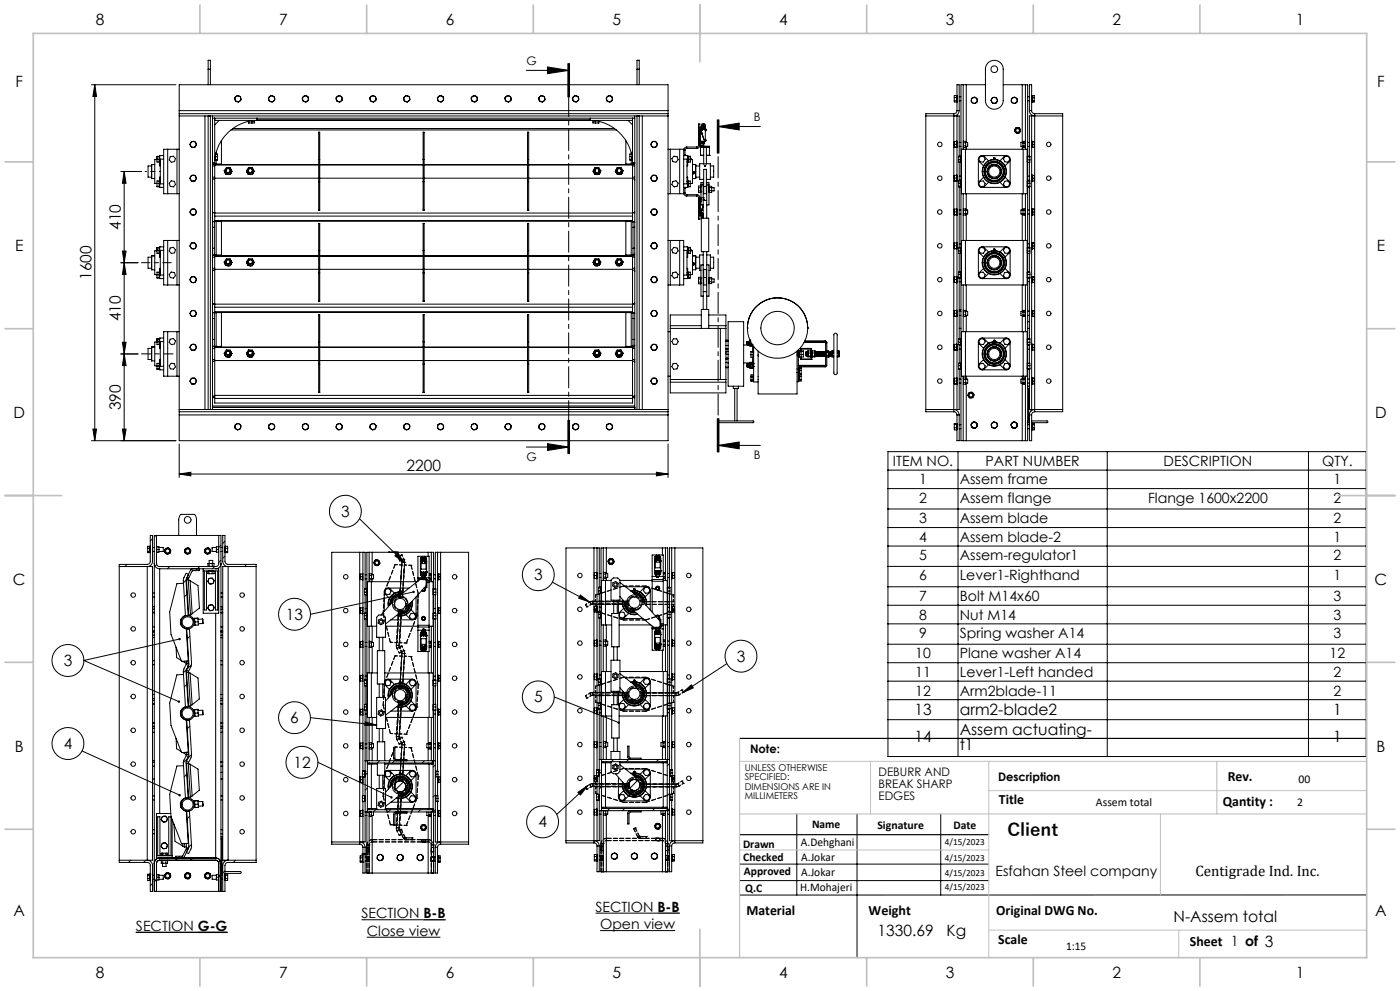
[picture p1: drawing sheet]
<svg xmlns="http://www.w3.org/2000/svg" width="420mm" height="297mm" viewBox="0 0 420 297" stroke-linecap="round" stroke-linejoin="round" font-family="sans-serif">
<defs><g id="words">
<text font-size="5.3" x="302.2" y="250.7">Client</text>
<g font-size="4.7">
<text x="28.7" y="7.6">8</text>
<text x="83.7" y="7.6">7</text>
<text x="133.7" y="7.6">6</text>
<text x="183.7" y="7.6">5</text>
<text x="233.7" y="7.6">4</text>
<text x="283.7" y="7.6">3</text>
<text x="333.7" y="7.6">2</text>
<text x="388.7" y="7.6">1</text>
<text x="4.6" y="26.1">F</text>
<text x="413.1" y="26.1">F</text>
<text x="36.3" y="68.9" transform="rotate(-90 36.3 68.9)">410</text>
<text x="4.5" y="75.3">E</text>
<text x="413" y="75.3">E</text>
<text x="27.4" y="83.9" transform="rotate(-90 27.4 83.9)">1600</text>
<text x="36.3" y="96.3" transform="rotate(-90 36.3 96.3)">410</text>
<text x="4" y="125.3">D</text>
<text x="36.3" y="122.9" transform="rotate(-90 36.3 122.9)">390</text>
<text x="412.5" y="125.3">D</text>
<text x="121.9" y="141">2200</text>
<text x="102.3" y="154.8">3</text>
<text x="160.2" y="173.8">3</text>
<text x="3.9" y="175.3">C</text>
<text x="412.4" y="175.3">C</text>
<text x="85.8" y="185.7">13</text>
<text x="19.1" y="199.6">3</text>
<text x="221" y="198.3">3</text>
<text x="160.2" y="210.5">5</text>
<text x="274.3" y="214.3">13</text>
<text x="287.9" y="214.3">arm2-blade2</text>
<text x="399.9" y="214.3">1</text>
<text x="87.1" y="216.7">6</text>
<text x="287.9" y="220.2">Assem actuating-</text>
<text x="4.4" y="225.3">B</text>
<text x="19.1" y="224.4">4</text>
<text x="274.3" y="222.4">14</text>
<text x="287.9" y="224.7">t1</text>
<text x="399.9" y="222.4">1</text>
<text x="412.9" y="225.3">B</text>
<text x="88" y="230.1">12</text>
<text x="161.5" y="247.9">4</text>
<text x="4" y="274.6">A</text>
<text x="412.5" y="274.6">A</text>
<text x="263.3" y="280.5">1330.69</text>
<text x="284" y="280.5">Kg</text>
<text x="352.1" y="276.4">N-Assem total</text>
<text x="28.7" y="293.1">8</text>
<text x="83.7" y="293.1">7</text>
<text x="133.7" y="293.1">6</text>
<text x="183.7" y="293.1">5</text>
<text x="233.7" y="293.1">4</text>
<text x="283.7" y="293.1">3</text>
<text x="333.7" y="293.1">2</text>
<text x="388.7" y="293.1">1</text>
</g>
<text font-size="4.5" x="358.6" y="262.6">Centigrade Ind. Inc.</text>
<g font-size="4.2">
<text x="267.9" y="139.6">ITEM NO.</text>
<text x="295.7" y="139.6">PART NUMBER</text>
<text x="349.1" y="139.6">DESCRIPTION</text>
<text x="396.6" y="139.6">QTY.</text>
<text x="275.7" y="145.2">1</text>
<text x="287.9" y="145.2">Assem frame</text>
<text x="400" y="145.2">1</text>
<text x="275.7" y="150.6">2</text>
<text x="287.9" y="150.6">Assem flange</text>
<text x="344.4" y="150.6">Flange 1600x2200</text>
<text x="400" y="150.6">2</text>
<text x="275.7" y="156.8">3</text>
<text x="287.9" y="156.8">Assem blade</text>
<text x="400" y="156.8">2</text>
<text x="275.7" y="162.4">4</text>
<text x="275.7" y="167.8">5</text>
<text x="287.9" y="162.4">Assem blade-2</text>
<text x="287.9" y="167.8">Assem-regulator1</text>
<text x="400" y="162.4">1</text>
<text x="400.1" y="167.8">2</text>
<text x="275.8" y="173.9">6</text>
<text x="287.9" y="173.9">Lever1-Righthand</text>
<text x="400.1" y="173.9">1</text>
<text x="275.8" y="180.1">7</text>
<text x="275.8" y="185.7">8</text>
<text x="287.9" y="180.1">Bolt M14x60</text>
<text x="287.9" y="185.7">Nut M14</text>
<text x="400.1" y="180.1">3</text>
<text x="400.1" y="185.7">3</text>
<text x="275.8" y="191.1">9</text>
<text x="287.9" y="191.1">Spring washer A14</text>
<text x="400.1" y="191.1">3</text>
<text x="274.6" y="197.3">10</text>
<text x="287.9" y="197.3">Plane washer A14</text>
<text x="398.9" y="197.3">12</text>
<text x="274.6" y="202.9">11</text>
<text x="287.9" y="202.9">Lever1-Left handed</text>
<text x="400.1" y="202.9">2</text>
<text x="274.6" y="208.4">12</text>
<text x="287.9" y="208.4">Arm2blade-11</text>
<text x="400.1" y="208.4">2</text>
<text x="368.3" y="234.1">Rev.</text>
<text x="299.7" y="240.9">Title</text>
<text x="366.8" y="241.6">Qantity :</text>
<text x="298.6" y="262.6">Esfahan Steel company</text>
<text x="108.4" y="275.2">SECTION B-B</text>
<text x="178.7" y="273.2">SECTION B-B</text>
<text x="223.9" y="274.2">Material</text>
<text x="260.6" y="274.2">Weight</text>
<text x="298.9" y="274.2">Original DWG No.</text>
<text x="40.8" y="279">SECTION G-G</text>
<text x="110" y="280.4">Close view</text>
<text x="180" y="278.4">Open view</text>
<text x="299.5" y="282.8">Scale</text>
<text x="357" y="283.6">Sheet 1 of 3</text>
</g>
<g font-size="3.5">
<text x="157.9" y="19.5">G</text>
<text x="226.1" y="36.3">B</text>
<text x="226.1" y="137.7">B</text>
<text x="157.9" y="138.2">G</text>
<text x="225" y="225.7">Note:</text>
<text x="263.6" y="232.6">DEBURR AND</text>
<text x="263.6" y="236.1">BREAK SHARP</text>
<text x="263.6" y="239.7">EDGES</text>
<text x="299.4" y="234.1">Description</text>
<text x="389.6" y="234.7">00</text>
<text x="328.8" y="241.6">Assem total</text>
<text x="389.2" y="241.6">2</text>
<text x="243.6" y="248.1">Name</text>
<text x="263.2" y="248.5">Signature</text>
<text x="286" y="248.5">Date</text>
<text x="222.9" y="254">Drawn</text>
<text x="240.3" y="253.6">A.Dehghani</text>
<text x="240.4" y="257.9">A.Jokar</text>
<text x="223" y="258.1">Checked</text>
<text x="223.2" y="262.1">Approved</text>
<text x="240.4" y="262.4">A.Jokar</text>
<text x="223.6" y="267.4">Q.C</text>
<text x="240.1" y="267.1">H.Mohajeri</text>
<text x="319.8" y="284.6">1:15</text>
</g>
<g font-size="2.8">
<text x="223.4" y="231">UNLESS OTHERWISE</text>
<text x="223.4" y="233.8">SPECIFIED:</text>
<text x="223.4" y="236.7">DIMENSIONS ARE IN</text>
<text x="223.4" y="239.5">MILLIMETERS</text>
<text x="283.5" y="253.2">4/15/2023</text>
<text x="283.5" y="258.1">4/15/2023</text>
<text x="283.5" y="262.7">4/15/2023</text>
<text x="283.5" y="266.6">4/15/2023</text>
</g>
</g></defs>
<g fill="none" stroke="#000" stroke-width=".3">
<path d="M170.4 19.1v10M170.6 19.1v10M170.9 19.1v10M296.5 18.7a2.65 2.65 0 0 1 2.9-.4 2.65 2.65 0 0 1 1.6 2.4v9.4a2.66 2.66 0 0 1-2.7 2.6 2.66 2.66 0 0 1-2.7-2.6v-9.6l.3-1zM27.4 25.4h25.4M28.4 25.4l.6 3.5h-1.1zM28.4 25.4v106.7M53.8 33.2v.9M53.8 33.2v-7.8h146.6v7.8M53.8 34.1v89.3M53.8 34.7h146.6M53.8 34.1h146.6"/>
<path d="M53.8 33.2h146.6M61.5 34.7v88M62.4 20.7v-2.6h.7v2.6M62.4 20.7v4.7M62.4 34.7v88M62.4 20.7h.7M63.1 20.7v4.7M63.1 34.7v88M63.7 34.7v.7M63.7 35.4h126.7M63.7 35.4v86.7M64.4 35.4v13.4h-.7"/>
<path d="M64.4 36.1h125.4M65.8 36.1l-1.4 1.3M69.3 38.9h115.6M69.9 38.5h114.5M70.5 29.3l.1 .9M70.7 30.3l.8 .2M71.2 28.7l-.7 .5M71.3 28.7l.7 .3M72.1 29l.1 .9M72.1 29l.2 .9-.8 .6M72.1 29l-.9-.3-.8 .6 .2 .9 .9 .3M72.2 30l-.6 .5"/>
<path d="M74.6 36.3v.6M75.2 36.2h1.1M75.6 36.2v.7M75.6 36.2h.7zM76.1 36.1a13.3 13.3 0 0 0-11.7 11.6M76.3 36.1v.8h-1.8v-.5M77.1 35.4v.7M77.1 35.9h100M80.6 29.3l.2 .9M80.8 30.3l.8 .2M81.3 28.7l-.7 .5M81.4 28.7l.8 .3"/>
<path d="M82.2 29l.2 .9M82.2 29l.2 .9-.7 .6M82.2 29l-.9-.3-.7 .6 .2 .9 .9 .3M82.4 30l-.7 .5M90.7 29.3l.2 .9M90.9 30.3l.9 .2M91.4 28.7l-.6 .5M91.5 28.7l.9 .3 .1 .9-.7 .6-.9-.3-.2-.9M91.5 28.7l-.8 .6M91.5 28.7l.8 .3M92.4 29l.1 .9M92.5 30l-.6 .5"/>
<path d="M100.9 29.3l.1 .9M101.1 30.3l.8 .2M101.5 28.7l-.6 .5M101.6 28.7l.9 .3 .2 .9-.7 .6-1-.3-.1-.9M101.6 28.7l-.7 .6M101.6 28.7l.8 .3M102.5 29l.2 .9M102.6 30l-.6 .5M111 29.3l.7-.6 .9 .3 .2 .9-.7 .6-.9-.3zM111 29.3l.2 .9M111.2 30.3l.8 .2M111.7 28.7l-.6 .5"/>
<path d="M111.8 28.7l.8 .3M112.6 29l.2 .9M112.7 30l-.6 .5M121.1 29.3l.7-.6 1 .3 .1 .9-.7 .6-.9-.3zM121.1 29.3l.2 .9M121.4 30.3l.7 .2M121.8 28.7l-.6 .5M121.9 28.7l.8 .3M122.8 29l.1 .9M122.9 30l-.7 .5M131.3 29.3l.1 .9M131.5 30.3l.8 .2"/>
<path d="M131.9 28.7l-.6 .5M132 28.7l.9 .3M132.9 29l.2 .9M132.9 29l.2 .9-.8 .6M132.9 29l-.9-.3-.7 .6 .1 .9 .9 .3M133 30l-.6 .5M141.4 29.3l.2 .9M141.6 30.3l.8 .2M142.1 28.7l-.7 .5M142.2 28.7l.8 .3M143 29l.2 .9-.7 .6M143 29l-.9-.3-.7 .6 .2 .9 .9 .3"/>
<path d="M143.1 29l.1 .9M143.2 30l-.7 .5M151.5 29.3l.2 .9M151.8 30.3l.7 .2M152.2 28.7l-.6 .5M152.3 28.7l.8 .3M153.2 29l.1 .9M153.2 29l.2 .9-.8 .6M153.2 29l-.9-.3-.8 .6 .2 .9 .9 .3M153.3 30l-.7 .5M157.9 21.1h12.7M161.7 29.3l.1 .9"/>
<path d="M161.9 30.3l.8 .2M162.3 28.7l-.6 .5M162.5 28.7l.7 .3M163.3 29l.1 .9M163.3 29l.2 .9-.8 .6M163.3 29l-.9-.3-.8 .6 .2 .9 .9 .3M163.4 30l-.6 .5M164.3 20.1l6.3 1-6.3 1zM171.8 29.3l.1 .9M172 30.3l.8 .2M172.5 28.7l-.7 .5M172.6 28.7l.8 .3"/>
<path d="M173.4 29l.2 .9M173.4 29l.2 .9-.7 .6-.9-.3-.2-.9M173.4 29l-.9-.3-.7 .6M173.6 30l-.7 .5M177.1 35.4v.7M177.9 36.2h1.1M177.9 36.2h.7M177.9 36.1v.8h1.8v-.5M178.1 36.1a13.3 13.3 0 0 1 11.7 11.6M178.6 36.2v.7M179.5 36.3v.6M181.9 29.3l.2 .9"/>
<path d="M182.1 30.3l.9 .2M182.6 28.7l-.6 .5M182.7 28.7l.9 .3 .1 .9-.7 .6-.9-.3-.2-.9M182.7 28.7l-.8 .6M182.7 28.7l.8 .3M183.6 29l.1 .9M183.7 30l-.6 .5M188.4 36.1l1.4 1.3M189.8 35.4v13.4h.6M190.4 34.7v.7M190.4 35.4v86.7M191.1 20.7v-2.6h.7v2.6"/>
<path d="M191.1 20.7v4.7M191.1 34.7v88M191.1 20.7h.7M191.8 20.7v4.7M191.8 34.7v88M192.7 34.7v88M200.4 33.2v.9M200.4 34.1v89.3M210 39.1h.1M210 38.2h.1M210 38.1h.5l-.1 .7M210.3 39h.1"/>
<path d="M210.3 38.8h.1M210.3 38.9l.1 .1M210.3 39.3h.1M210.4 39h-.1M210.4 38.8l-.1 .1M210.4 39h.1M210.4 38.9v.1M210.4 38.8v.1M210.4 39.3l.4 1.4M210.4 38.9h.1M210.4 38.8v.5M210.4 39.3l.7 2.4"/>
<path d="M210.4 39.1l-.1 .1M210.4 38.7h1.2M210.5 38.4h.5M210.5 38.3h.5M210.5 38.3v.1M210.5 38.3h.2M210.5 38.1h1.1M210.5 38h.5M210.5 39.9h.1M210.5 38h.2M210.5 38v.1M210.5 38.1l.2 .1"/>
<path d="M210.6 38.7h.1M210.6 37.8h.4M210.6 37.6h.9M210.6 37.6v.2M210.6 37.8h.1M210.6 37.5h.9M210.6 37.5h.1M210.7 38.2h.1M210.7 38.3h.3M210.7 38.2h.3M210.8 37.9h.1M210.7 37.8h.1"/>
<path d="M210.7 37.5h.1M210.7 38h.3M210.7 37.8h.3M210.7 37.6h.3M210.7 37.5h.3M210.7 37.6h-.1M210.8 37.6h.1M210.8 37.9h.2M210.8 37.8h.2M210.8 37.5h.2M210.8 37.5v.1M210.8 37.8v.1"/>
<path d="M211 38.3h.6M211 37.1v1.6h.6M211 38.3h.1M211 38h.5M211 38h.1M211 37.8h.1M211 37.8h.5M211 37.1h-.4v.4M211 37.1h.4l.1 .4M211 38.2v.1M211 38.2h.1M211 37.9v.1"/>
<path d="M211 37.6h.1M211 38.3h.4M211 38.2h.4M211 38h.3M211 37.8h.3M211 37.6h.3M211 37.5h.3M211 38.2h.3M211 37.9h.3M211.3 37.6h.1M211.3 37.5v.1M211.3 37.9v.1"/>
<path d="M211.3 37.5h.1M211.3 37.6h.2M211.3 37.8v.1M211.3 38.2l.1 .1M211.3 38.2h.1M211.3 37.8h.1M211.3 38h.2M211.3 37.8h.2M211.4 38.3h.2M211.5 37.6v.2M211.5 38.7h.1M211.5 37.5h-.2"/>
<path d="M211.5 38l.1 .1M211.6 38.3v3.5M211.6 38.1l-.2 .1M211.6 39.2h.1M211.6 38.7h.1M211.6 38.7l.1 .2M211.6 38.9h.1M211.6 38.9v.3M211.6 38.9l.1 .1M211.6 38.7v.2M211.6 38.7l-1.3 .1 .8 2.9M211.6 39.1v.1"/>
<path d="M211.6 39v.1M211.7 39l-.1 .1M211.7 38.9h.1M211.7 39h.1M215.2 35.9v10M215.4 37.9l6.4-1v2zM215.4 37.9h12.7M215.4 35.9v10M215.7 35.9v10M277.7 34.7h8.4M286.1 34.7h1M286.1 34.1h-8.4v89.3h8.4"/>
<path d="M286.1 34.1v89.3M286.3 30.2h.6M286.3 29.2h.6M286.9 30.5h.1M286.9 28.7v1.5M286.9 30.2v.3M286.9 28.6v.1M287 28.7v1.8M287.1 33.2a.9 .9 0 0 1-1 .9M287.1 33.2v-7.8h.7v7.8M287.1 34.7h.7v12.1M287.1 33.2h.7"/>
<path d="M287.1 28.7l-.8-.1v1.9h.8M287.1 34.7v88M287.8 33.2l-.2 .6a1.52 1.52 0 0 1-1.5 .9M287.8 30.2h.5M287.8 29h.5M289 25.4h.9M289 25.4h-.7v106.7h.7M289 25.4v19.3M289.9 25.4h5.7M289.9 25.4v17.3M291.5 30.5l.6 .5M291.5 29.6l-.1 .8"/>
<path d="M291.5 29.5l.9-.4 .8 .6-.1 1-.9 .3-.8-.6zM292.3 29.1l-.7 .4M292.5 29.2l.6 .5M293 30.7l-.8 .3M293.2 29.8l-.1 .8M297.4 30.2l.4 .7M297.7 29.3l-.3 .8M297.9 29.2h.8M297.9 30.9h.8M298.8 29.3l.4 .7M298.8 29.2l.5 .9-.5 .8M298.8 29.2h-1l-.5 .9 .5 .8h1"/>
<path d="M299.2 30.1l-.4 .8M301 25.4h5.7M303.5 30.5l.6 .5M303.5 29.6l-.1 .8M303.5 29.5l.9-.4 .8 .6-.2 1-.8 .3-.8-.6zM304.3 29.1l-.7 .4M304.4 39.3l.4 .5M304.4 29.2l.7 .5M304.7 38.4l-.3 .6M304.8 38.3l.9-.1 .5 .8-.4 .8-.9 .1-.5-.7zM305 30.7l-.8 .3M305.2 29.8l-.2 .8"/>
<path d="M305.5 38.2l-.6 .1M305.7 39.8l-.7 .1M305.8 38.3l.3 .6M306.1 39.1l-.2 .6M306.7 25.4h.9M306.7 25.4v17.3M307.6 25.4h.7v106.7h-.7M307.6 25.4v19.3M308.3 30.2h.5M308.3 29h.5M308.8 33.2v.1a1.58 1.58 0 0 0 1.6 1.4M308.8 33.2v-7.8h.7v7.8"/>
<path d="M308.8 33.2h.7M309.5 33.2a.9 .9 0 0 0 .9 .9M309.5 34.7h.9M309.5 34.7h-.7v12.1M309.5 28.7h.8v1.8h-.8M309.5 34.7v88M309.6 29.6v.9M309.6 30.5h.1M309.6 29.2v-.5v.9M309.6 29.2v.4M309.6 30.2h.7M309.6 29.3h.7"/>
<path d="M310.4 34.7h8.4M310.4 34.1h8.4v89.3h-8.4M310.4 34.1v89.3M36.3 51.4h6.2M37.3 51.4l.5 3.5h-1.1zM37.3 51.4v80.7M45.5 49.7h-1.1v3.4h1.1M45.5 49.3v4.2M45.5 49.3h.3M45.5 53.5h.9M45.8 49.3h.6zM46.9 47.4h.2"/>
<path d="M46.9 47.4l.1 .2M47 47.6l-.1 .2h.9M47 47.6v.1M47.1 47.8h-.7v7.2h1.4M47.1 47.3l-.2 .1M47.1 54.2h.7v1.8h-.7zM47.1 46.9h.8M47.1 55.9h.8M47.1 46.8h.7v1.8h-.7zM47.8 48.5h.1M47.8 54.3h.1M47.8 46.9v1.6z"/>
<path d="M47.8 54.3v1.6zM47.9 54.4v1.8h1.2M47.9 48.5v1.2h.2M47.9 54.4h.2M47.9 48.5h.2M48.1 53.1h-.2v1.3M49.1 46.6h-1.2v1.9M49.1 47.7h-1v7.4h1M50.3 44.7h-1.2v13.4h1.2M50.3 58.1h3.5M50.3 44.7h3.5M50.3 44.7v13.4"/>
<path d="M51 47l1-.2 .6 .7-.2 .9-1 .2-.6-.7zM51.4 54.2l.9 .2 .3 .9-.6 .7-.9-.2-.3-.9zM53.1 44.7v13.4M57 43.4l.5 .7M57 53.5l.5 .7M57.4 42.5l-.4 .7M57.4 52.6l-.4 .8M57.5 52.6h.9l.5 .8-.4 .8-1 .1-.5-.9zM58.3 42.4l-.8 .1M58.3 52.6h-.8M58.4 44.1h-.8M58.4 54.2l-.8 .1"/>
<path d="M58.4 42.4l-.9 .1-.5 .8 .5 .8h1l.4-.9M58.4 42.4l.5 .8M58.5 42.5l.4 .7M58.5 52.6l.4 .7M58.9 43.3l-.4 .7M58.9 53.4l-.4 .8M63.7 48.9l.2 .3M63.7 53.1h.7M63.7 49.7h.7M63.9 49.2h.9M63.9 49.2h.6M64.3 48.8l.2 .4"/>
<path d="M64.4 49.4h.1M64.4 49.4v4M64.4 53.6l-.5 .1-.2 .3M64.4 49.4h31.2M64.4 53.4h31.2M64.4 49.2v.2M64.4 53.4v10.4M64.5 47.3v.6zM64.5 49.2h1.9M64.6 47h.6M64.7 46.2h.5v1.8h-.6v-1.1M64.8 45.7v.5"/>
<path d="M64.8 48v1.2M65.2 47.8l-.8 .1M66.4 42.2v7h-1.6M67.3 51.1l.5 1.1M67.3 51.1l.6-.9h1.1l.6 1.1M67.4 51.5l.3 .5M67.5 51.7l.1 .1M67.8 51.1a.67 .67 0 0 0 .6 .8 .67 .67 0 0 0 .7-.8M67.8 52.2h.1M67.8 52.2h1.2M67.8 52.2l1.2 .1M68.3 52.3h.2"/>
<path d="M68.7 52.3h-.6h.6M69 52.2v.1M69.3 51.7v.2M69.3 50.7l.1 .2M69.4 51.6l-.3 .5M69.6 51.3h.1M69.6 51.3l-.6 .9M69.6 51.3l-.6 1M73.9 51.1l.6 1.1M73.9 51.1l.7-.9h1.1l.5 1.1M74.1 51.5l.2 .5M74.2 51.7v.1"/>
<path d="M74.4 51.1a.67 .67 0 0 0 .7 .8 .67 .67 0 0 0 .7-.8M74.5 52.2h.1M74.5 52.2h1.1M74.5 52.2l1.1 .1M75 52.3h.1M75.3 52.3h-.5h.6M75.6 52.2v.1M76 51.7l-.1 .2M76 50.7l.1 .2M76.1 51.6l-.3 .4M76.2 51.3h.1M76.2 51.3l-.6 .9"/>
<path d="M76.2 51.3l-.6 1M95.6 54.4h.3M95.6 47.8h.3M95.9 49.4h31M95.9 53.4h31M126.9 54.4h.3M126.9 47.8h.3M127.2 49.4h31.1M127.2 53.4h31.1M158.3 54.4h.3M158.3 47.8h.3M158.6 49.4h31.2"/>
<path d="M158.6 53.4h31.2M177.9 51.3h.1M177.9 51.3l.7 .9M177.9 51.3l.7 1M178.1 51.6l.3 .5M178.2 51.7l.1 .2M178.2 50.7v.2M178.4 51.1a.67 .67 0 0 0 .7 .8 .67 .67 0 0 0 .7-.8M178.6 52.2h1.1M178.6 52.2v.1M178.9 52.3h.5M179.1 52.3h.1"/>
<path d="M179.7 52.2l-1.1 .1M180 51.7v.1M180.1 51.5l-.3 .5M180.2 51.1v.1M180.2 51.1l-.6-.9h-1.1l-.6 1.1M180.2 51.1l-.5 1.1M184.6 51.3l.6 .9M184.6 51.3l.6 1M184.6 51.3h.1M184.8 51.6l.3 .5M184.9 51.7l.1 .2M184.9 50.7l-.1 .2"/>
<path d="M185.1 51.1a.67 .67 0 0 0 .7 .8 .67 .67 0 0 0 .6-.8M185.2 52.2h1.2M185.2 52.2v.1M185.5 52.3h.6M185.7 52.3h.2M186.4 52.2l-1.2 .1M186.7 51.7l-.1 .1M186.8 51.5l-.3 .5M186.9 51.1l-.6-.9h-1.2l-.5 1.1M186.9 51.1l-.5 1.1M186.9 51.1v.1M187.7 49.2h2"/>
<path d="M187.7 42.2v7h1.7M188.9 47.8l.9 .1M188.9 46.9h.7M189.4 45.7v.5M189.4 48v1.2M189.5 46.2h-.6v1.8h.7v-1.1M189.7 47.3v.6zM189.7 49.2h.6M189.8 49.4h.1M189.8 49.4v4M189.8 53.6l.5 .1 .1 .3M189.8 53.1h.6"/>
<path d="M189.8 49.7h.6M189.8 49.2v.2M189.8 53.4v10.4M189.9 48.8l-.2 .4M190.3 49.2h-.9M190.4 48.9l-.1 .3M195.3 53.4l.5 .9h.9l.5-.9M195.3 53.4l.5-.8h.9l.5 .8M195.3 43.3l.4 .8M195.3 53.5l.4 .7M195.7 42.5l-.4 .7M195.7 52.6l-.4 .8"/>
<path d="M195.8 42.4h.9l.5 .9-.5 .8h-.9l-.5-.8zM195.8 44.1h.8M195.8 42.4h.8M195.8 54.3h.8M195.8 52.6h.8M196.7 42.5l.5 .7M196.7 52.6l.5 .8M197.2 43.3l-.5 .8M197.2 53.5l-.5 .7M200.4 58.1h3.5M200.4 44.7h3.5M201.1 44.7v13.4"/>
<path d="M201.9 54.4l.9-.2 .6 .7-.3 .9-.9 .2-.7-.7zM202.2 46.8l.9 .2 .3 .9-.6 .7-.9-.2-.4-.8zM203.9 44.7h1.2v13.4h-1.2M203.9 44.7v13.4M205.1 46.6h1.2v1.9M205.1 47.7h1v7.4h-1M205.5 46.5l.5 .1M205.5 57.8l.5 .5M205.5 57.8h-.4a.9 .9 0 0 0 .9 .9M205.5 45v1.6M205.5 56.2v1.6M205.6 56.2v.2"/>
<path d="M205.6 46.5v.1M206 56.2l-.5 .2M206 44.5l-.5 .5M206 44.1h-.1a.91 .91 0 0 0-.8 .9h.4M206 44.1h3M206 44.1v.4M206 58.3v.4M206 58.3h3M206 58.7h3M206 44.5h3M206.1 53.1h.2v1.3M206.1 54.4h.2"/>
<path d="M206.1 48.5h.2M206.3 54.4v1.8h-1.2M206.3 48.5v1.2h-.2M206.3 46.9l.8 .1M206.3 48.5h.1M206.3 54.3h.1M206.3 55.9h.8M206.4 46.9v1.6zM206.4 54.3v1.6zM206.4 47.8h.8M206.4 54.3h.7v1.7h-.7zM206.4 46.8h.7v1.8h-.7z"/>
<path d="M206.4 55h.7M207.1 47.3l.2 .1M207.1 47.4h.2M207.1 47.8h.2M207.2 47.6l.1 .1M207.2 47.6v.1M207.2 47.8h.6v7.2h-.7M207.3 47.4l-.1 .2M207.3 47.7l-.1 .1M207.8 51.6a.33 .33 0 0 1 .5-.1 .33 .33 0 0 1 0 .5 .33 .33 0 0 1-.5-.1M207.8 49.3h.6zM207.8 53.5h.9"/>
<path d="M207.9 51.9l.2-.3 .1 .3M207.9 51.9l.2 .1M207.9 51.8l.2 .1M208.1 51.9v.1M208.2 51.9l-.1 .1M208.2 51.8l-.1 .1M208.4 49.3h.3M208.7 49.3v4.2M208.7 53.1h1.2M208.7 49.7h1.2M209 58.7l.6 .6M209 58.3a.95 .95 0 0 1 1 1"/>
<path d="M209 44.1v.4M209 58.3v.4M209.6 43.5l-.1 .3-.5 .3M209.6 57.2h.6M209.6 56.3h.6M209.6 43.5v-6.4h.4v6.4M209.6 59.3v6.4h.4v-6.4M209.6 55.8h.6v1.9h-.6zM209.6 59.3h.4M209.6 43.5h.4M210 43.5a.95 .95 0 0 1-1 1M210 42.4h1.3"/>
<path d="M210 42.6h1.3M210 42.3h.1M210 41.9h.1M210 43.1h1.1M210 43.1l.3 .5h.6M210 59.7h.2M210 42.4h.1M210 59.7l.1 .2M210.1 43h.9M210.1 59.9v.1M210.1 59.9h.1M210.1 43l-.1 .1"/>
<path d="M210.1 46.6h.1M210.1 44.2h.1M210.1 60h.2M210.1 46.6v-2.8h2.7v2.8M210.1 60v.2M210.1 44.1h2.7M210.1 46.6h1M210.1 44.2h1M210.2 59.7h.1M210.2 59.7v.2M210.2 55.9h.1M210.2 57.5h.1"/>
<path d="M210.2 59.9l-.1 .1M210.2 59.9h.1M210.3 59.2h.1M210.3 59.2l-.3 .5M210.3 55.4h.7M210.3 59.4l-.1 .3M210.4 43.6h.1M210.4 43.8h.1M210.4 43.6h.5M210.4 43.6v.2M210.9 43.6h.1M210.9 43.6v.2h-.5"/>
<path d="M211 60h.2M211 59.9h.2M211 59.7h.2M211 59.2h.1M211 55.9v1.6M211 59.2l.2 .5M211 43h.2M211 57.2h.1M211 56.3h.1M211 43l.1 .1M211.1 43.1h.1M211.1 43.1l-.2 .5"/>
<path d="M211.1 55.9v2.2h.8v-2.2M211.1 49.1h-1.2v4.7h1.2M211.1 42.8h-1.1l.1 .2M211.1 42.8h.1M211.1 55.9h.8M211.1 44.1h.8v5h-.8zM211.1 55.9v-5.1h.8v5.1M211.1 42.6v.2M211.1 42.8l-.1 .2M211.1 41.7l.2 .1M211.1 41.7l.2 .2M211.2 43v.1"/>
<path d="M211.2 59.9v.1M211.2 43.1l-.3 .5M211.2 59.7v.2M211.2 42.8v.2M211.2 60v.1M211.3 42.4l-.1 .4M211.3 41.8h.1M211.3 41.8h.3M211.3 42.4h.1M211.3 41.9v.5M211.3 42.3h.3M211.6 41.9h.1"/>
<path d="M211.6 42.1v.1M211.6 42h.1M211.6 41.8h.1M211.6 41.8v.2M211.6 42.3h-.3M211.6 42v.3M211.6 41.8h-.3M211.6 42h-.3M211.6 42.2v.1M211.6 42.2h.1M211.6 41.9v.1M211.9 49.1h1.2v4.7h-1.2"/>
<path d="M211.9 57.2h.1M211.9 56.3h.1M211.9 46.6h.9M211.9 44.2h.9M212 55.9v1.6M212 55.4h.7M212.7 55.9h.1M212.7 57.5h.1M212.8 55.9v1.6M212.8 46.6h.1M212.8 44.2h.1M212.8 55.8h.7v1.9h-.7z"/>
<path d="M212.8 56.2h.7M212.8 57.1h.7M213.1 49.7h1v3.4h-1M213.5 56.3h.7v.9h-.7M286.3 53.4h.6M286.3 43.2h.6M286.9 52.6v1.6M286.9 54.2l.2 .2M286.9 42.5v.8M286.9 43.3v.8M286.9 44.1l.2 .1M286.9 44.1h.1"/>
<path d="M286.9 54.2h.1M286.9 42.4h-.6v1.7h.6M286.9 52.6h-.6v1.6h.6M286.9 42.4v.1M286.9 52.6h.1M287 42.3v1.9zM287 52.5v1.9zM287.1 52.5l-.2 .1M287.1 42.3l-.2 .1M287.6 47.9h.7M287.6 55.8h.7M287.6 54.9h.7"/>
<path d="M287.8 43.9h.5M287.8 42.7h.5M287.8 54h.5M287.8 52.8h.5M287.8 48.6v5.6M287.8 56v18.2M287.8 48.6h.5M288.3 48.5h.1M288.3 54.3h.1M288.3 55.9h.1M288.3 46.8h-.7v1.8h.7M288.3 54.2h-.7v1.8h.7"/>
<path d="M288.4 46.9v1.6zM288.4 54.3v1.6M288.4 46.9l-.8 .1M289 42.3v1.9M289 58.1v14M289 42.4h.7v1.8h-.7M289 42.8h.7M289 43.7h.7M289.6 44.7h-1.2v13.4h1.2M289.6 58.1h17.4M289.6 44.7h17.4M289.6 44.7v13.4"/>
<path d="M289.7 42.7h.6v1.2h-.6M289.9 43.9v.8M289.9 58.1v4.8M293.5 47.7v7.4M293.9 46.9l.6-.3 .6 .2 1.5 1.4-1.1 .8-.4 .7-1.4-1.5-.2-.6zM294 54.3l1-.1 .6 .8-.4 .9-1 .1-.6-.8zM294.2 46.8l.9 .1 .5 .9-.6 .8-1-.1-.4-.9zM294.6 56.2h7.4M294.6 46.6h7.4M295.1 49.7l-.5 1.7 .5 1.7M295.1 53.1l.4 .7 1.1 .8-1.3 1.3a1.07 1.07 0 0 1-1.5 0 1.07 1.07 0 0 1 0-1.5zM296.2 51.5l.1 .6"/>
<path d="M296.6 54.6l1.4 .4 2-.4M298 49.3h.1M298 49.3h.6M298 47.8l-1.4 .4M298 47.8h.6M298 47.7v.1M298 47.7h.2M298 47.7h.1M298.1 47.4h.4M298.1 47.4v.2M298.1 47.8h.4M298.1 47.6h.3"/>
<path d="M298.1 47.3h.3zM298.1 47.3v.1M298.1 47.6v.1M298.2 47.7h.2M298.2 47.7v.1M298.4 47.7v.1M298.4 47.6l-.3 .1M298.4 47.3l.1 .1M298.4 47.7h.2M298.5 47.4l-.1 .2M298.6 47.8l1.4 .4M298.6 47.7h-.2"/>
<path d="M298.6 47.7v.1M298.6 49.3h.1M301.2 47a1.07 1.07 0 0 1 1.5 0 1.07 1.07 0 0 1 .1 1.5l-1.3 1.2-.9-1.1-.6-.4zM301.4 54.3l1-.1 .5 .8-.4 .9-.9 .1-.6-.8zM301.5 49.7l.4 1.4-.4 2M301.5 53.1l-.7 .9-.8 .6M301.5 53.1l1.3 1.3a1.07 1.07 0 0 1-.1 1.5 1.07 1.07 0 0 1-1.5 0l-1.2-1.3M301.6 46.8l.9 .1 .4 .9-.5 .8-1-.1-.4-.9zM303 47.7v7.4M306.7 43.9v.8M306.7 58.1v4.8M306.9 42.7h-.6v1.2h.6"/>
<path d="M306.9 43.8h.7M306.9 42.9h.7M307 44.7h1.2v13.4h-1.2M307 44.7v13.4M307.6 42.4h-.7v1.8h.7M307.6 42.3v1.9M307.6 58.1v14M308.2 46.9l.8 .1M308.2 48.5h.1M308.2 54.3h.1M308.2 54.3v1.6zM308.2 46.9v1.6z"/>
<path d="M308.3 47.9h.7M308.3 46.8h.7v1.8h-.7M308.3 43.9h.5M308.3 42.7h.5M308.3 54h.5M308.3 52.8h.5M308.3 54.2h.7v1.8h-.7M308.3 54.9h.7M308.8 48.6v5.6M308.8 56v18.1M309 55.8l-.8 .1M309.5 42.3h.1"/>
<path d="M309.5 54.4h.1M309.5 44.2h.1M309.5 52.5h.1M309.6 52.5v1.9M309.6 42.3v1.9M309.6 44.1v.1M309.6 43.4v.7M309.6 42.5v.9M309.6 42.3v.2M309.6 54.3v.1M309.6 53.5v.7M309.6 52.6v.9"/>
<path d="M309.6 52.5v.1M309.6 52.6h.1M309.6 42.5h.1M309.6 42.4h.7v1.7h-.7M309.6 52.6h.7v1.7h-.7M309.6 54.2v.1M309.6 53.4h.7M309.6 43.3h.7M36.3 78.7h5.1M36.7 75.2h1.1l-.5 3.5zM37.3 78.7l.5 3.5h-1.1zM45.5 77.1h-1.1v3.3h1.1"/>
<path d="M45.5 76.7v4.2M45.5 76.7h.3M45.8 76.7h.6zM46.9 75.1h.2zM46.9 74.8h.2M46.9 74.8l.1 .1M47 75.1l-.6 .1v7.1h1.4M47 74.9h.1M47 74.9v.1M47.1 74.6l-.2 .2M47.1 74.3h.8M47.1 75.1h.7"/>
<path d="M47.1 74.2h.7v1.7h-.7zM47.1 75l-.2 .1M47.8 74.3v1.5zM48.1 75.8h-.3M49.1 74h-1.2v3h.2M49.1 75h-1v7.4h1M50.3 72.1h-1.2v13.3h1.2M50.3 72.1h3.5M50.3 72.1v13.3M51 74.3l1-.2 .6 .8-.2 .9-1 .1-.6-.7zM53.1 72.1v13.3M57 73.8l.5 .7"/>
<path d="M57 63.6l.5 .7M57.4 72.9l-.4 .8M57.4 62.8l-.4 .7M57.5 72.8h.9l.5 .9-.4 .8h-1l-.5-.8zM57.5 62.7h.9l.5 .8-.4 .8-1 .1-.5-.8zM57.5 72.8h.8M58.3 62.7h-.8M58.4 74.5h-.8M58.4 64.3l-.8 .1M58.5 72.9l.4 .7M58.5 62.8l.4 .7M58.9 73.7l-.4 .7"/>
<path d="M58.9 63.6l-.4 .7M63.7 63.5l.2 .2M63.7 76.1l.2 .4M63.7 77.1h.7M63.7 74.4h.6M63.7 68.1h.6M63.9 63.7h.5zM63.9 76.5h.9M63.9 76.5h.7M64.4 63.8v1M64.4 76.7h.1M64.4 66.1v.2"/>
<path d="M64.4 76.7v4M64.4 76.7h31.2M64.4 64.8h125.4M64.4 63.8h125.4M64.4 64.8v1.3M64.4 66.3v.1M64.4 76.5v.2M64.4 66.1h125.4M64.4 66.3h125.4M64.6 66.4l-.3 .2v9.6l.3 .3M64.6 66.4h-.7l-.2 .3M64.6 66.4h.2"/>
<path d="M64.6 76.5h.2M64.8 66.4v10.1M64.8 66.4h1.6v10.1h-1.6M67.3 78.5l.5 1.1M67.3 78.5l.6-1 1.1 .1 .6 1M67.3 78.5v.1M67.4 78.8l.3 .5zM67.5 79l.1 .1M67.8 78.5a.68 .68 0 0 0 .6 .7 .68 .68 0 0 0 .7-.7M67.8 79.6l1.2 .1M68.3 79.6h.2M68.7 79.6h-.6h.6"/>
<path d="M69.1 79.4l.3-.5-.3 .5M69.3 78.1l.1 .1M69.3 79.1v.1M69.6 78.6l-.6 1.1M69.6 78.6v.1M73.9 78.5l.6 1M73.9 78.5l.7-1 1.1 .1 .5 1M73.9 78.5v.1M73.9 78.6l.6 1M74.1 78.8l.2 .5zM74.2 79v.1M74.4 78.5a.68 .68 0 0 0 .7 .7 .68 .68 0 0 0 .7-.7"/>
<path d="M74.5 79.5v.1M74.5 79.5l1.1 .2M74.5 79.6l1.1 .1M75 79.6h.1M75.3 79.6h-.5h.6M75.8 79.4l.3-.5-.3 .5M76 78.1l.1 .1M76 79.1l-.1 .1M76.2 78.6l-.6 1.1M76.2 78.6v.1M95.6 62.9h.3M95.6 63v-23.4h.3v23.4"/>
<path d="M95.6 75.1h.3M95.9 76.7h31M126.9 62.9h.3M126.9 63v-23.4h.3v23.4M126.9 75.1h.3M127.2 76.7h31.1M158.3 62.9h.3M158.3 63v-23.4h.3v23.4M158.3 75.1h.3M158.6 76.7h31.2M177.9 78.6v.1M177.9 78.6l.7 1.1"/>
<path d="M178.1 78.9l.3 .5M178.2 79.1l.1 .1M178.2 78.1v.1M178.4 78.5a.67 .67 0 0 0 .7 .7 .67 .67 0 0 0 .7-.7M179.1 79.6h.1M179.4 79.6h-.5M179.7 79.5v.1M179.7 79.5l-1.1 .2M179.7 79.6l-1.1 .1M180 79v.1M180.1 78.8l-.3 .5zM180.2 78.5v.1"/>
<path d="M180.2 78.5l-.6-1-1.1 .1-.6 1M180.2 78.5l-.5 1M180.2 78.6l-.5 1M184.6 78.6v.1M184.6 78.6l.6 1.1M184.9 79.1l.1 .1M184.9 78.1l-.1 .1M185.1 79.4l-.3-.5 .3 .5M185.1 78.5a.67 .67 0 0 0 .7 .7 .67 .67 0 0 0 .6-.7M185.7 79.6h.2M186.1 79.6h-.6M186.4 79.5v.1"/>
<path d="M186.4 79.5l-1.2 .2M186.4 79.6l-1.2 .1M186.7 79l-.1 .1M186.8 78.8l-.3 .5zM186.9 78.5v.1M186.9 78.5l-.6-1-1.2 .1-.5 1M186.9 78.5l-.5 1M186.9 78.6l-.5 1M189.4 76.5h.2M189.4 66.4h.2M189.4 66.4v10.1M189.4 66.4h-1.7v10.1h1.7"/>
<path d="M189.6 66.4l.3 .2v9.6l-.3 .3M189.6 66.4h.7l.1 .3M189.6 76.5h.7M189.8 63.8v1M189.8 76.7h.1M189.8 66.1v.2M189.8 76.7v4M189.8 63.7h.5zM189.8 77.1h.6M189.8 64.8v1.3M189.8 66.3v.1M189.8 76.5v.2"/>
<path d="M189.9 74.4h.5M189.9 68.1h.5M190.3 76.5h-.9M190.4 63.5l-.1 .2M190.4 76.1l-.1 .4M195.3 63.5l.5 .9h.9l.5-.9M195.3 63.5l.5-.8h.9l.5 .8M195.3 73.7l.5 .8M195.3 73.7l.5-.9h.9l.5 .9M195.3 63.6l.4 .7M195.3 73.7l.4 .8M195.7 62.8l-.4 .7"/>
<path d="M195.7 72.9l-.4 .7M195.8 74.5h.9M195.8 64.4h.8M195.8 62.7h.8M195.8 74.5h.8M195.8 72.8h.8M196.7 62.8l.5 .7M196.7 72.9l.5 .7M197.2 63.6l-.5 .7M197.2 73.7l-.5 .8M200.4 72.1h3.5M201.1 72.1v13.3"/>
<path d="M202.2 74.2l.9 .1 .3 .9-.6 .7-.9-.1-.4-.9zM203.9 72.1h1.2v13.3h-1.2M203.9 72.1v13.3M205.1 74h1.2v3h-.2M205.1 75h1v7.4h-1M206.1 75.8h.3M206.3 74.3h.8M206.4 74.3v1.5zM206.4 74.2h.7v1.7h-.7zM206.4 75.1h.9M207.1 75.1h.1M207.1 74.9h.1"/>
<path d="M207.1 74.8h.2M207.1 74.6l.2 .2M207.1 75h.2M207.2 74.9v.1M207.2 75.1h.1M207.2 75.1l.6 .1v7.1l-1.4 .1M207.3 74.8l-.1 .1M207.3 75v.1M207.8 79a.33 .33 0 0 1 .5-.2 .33 .33 0 0 1 0 .6 .33 .33 0 0 1-.5-.2M207.8 76.7h.6zM207.9 79l.2-.1 .1 .3-.1 .1zM207.9 79.2h.2"/>
<path d="M208.1 79.2v.1M208.2 79.2h-.1M208.4 76.7h.3M208.7 76.7v4.2M208.7 77.1h1.2M210 64.6h.1M210 60.2h.3M210 63.6h.1M210 60.5h.1M210 60.9h.1M210 61h.1M210.3 60.4l-.3 .1"/>
<path d="M210.3 64h.1M210.3 63.8h.1M210.3 63.8l.1 .2M210.3 63.9v.1M210.3 63.9h.1M210.3 63.7h.1M210.3 63.6h.1M210.4 63.8h.1M210.4 63.8v.2M210.4 63.9v.1M210.4 63.5v.6M210.4 63.7h.1"/>
<path d="M210.4 64h.1M210.4 65.4h2.2v10h-2.2zM210.4 63.8v.1M210.4 63.9h.1M210.4 63.5l.6-1.9-.7 1.9v.5l.7 .1M210.4 64l.1 .7h-.5M210.5 64.4h.5M210.5 64.6h.5M210.5 64.4v.2M210.5 64.6h.2M210.5 64.7h.5M210.5 64.9h.5"/>
<path d="M210.5 62.9h.1M210.5 64.7v.2M210.5 64.9h.2M210.6 64.1h.1M210.6 65h.4h-.3M210.6 65.2h.4M210.6 65v.2M210.6 65h.1M210.6 65.2h.1M210.6 65.4h.1M210.7 64.6h.1M210.7 64.6h.3"/>
<path d="M210.7 64.7h-.2M210.7 64.9h.1M210.7 65.2h.1M210.7 64.6l.3 .1zM210.7 64.9h.3M210.7 65.2l.3 .1zM210.7 65.3l-.1 .1M210.8 65h-.1M210.8 65.3h.1M210.8 65.3h.2zM210.8 64.9h.2M210.8 65h.2"/>
<path d="M210.8 64.9v.1M210.8 62.1l-.4 1.4M211 76.4h-1.1v4.7h.4M211 60.1h1M211 61.4h-.7v-6.7h.7v10.7h-.4M211 75.4v17.3M211 79.4h-.7v9.4h.7M211 64.1h-.6M212 76.4h1.1v4.7h-.4M212 61.4h.7v-6.7h-.7v10.7M212 75.4v17.3M212 79.4h.7v9.4h-.7"/>
<path d="M213.1 77.1h1v3.3h-1M286.3 74.5h.6M286.3 73.7h.6M286.3 63.5h.6M286.9 62.7v1.6M286.9 64.3l.2 .2M286.9 72.8v1.7M286.9 74.5l.2 .1M286.9 74.5h.1M286.9 64.3h.1M286.9 62.7h-.6v1.6h.6M286.9 72.8h-.6v1.7h.6"/>
<path d="M287 62.6v1.9zM287 72.7v1.9zM287.1 62.6l-.2 .1M287.1 72.7l-.2 .1M287.6 74.3h.7M287.6 75.2h.7M287.8 62.9h.5M287.8 64.1h.5M287.8 73.1h.5M287.8 75.9v5.6M288.3 74.3h.1M288.3 75.8h.1"/>
<path d="M288.3 74.2h-.7v1.7h.7M288.4 74.3v1.5zM289 62.6h.7v1.8h-.7M289 62.6v1.9M289 64h.7M289 63h.7M289.6 72.1h-1.2v13.3h1.2M289.6 72.1h17.4M289.6 72.1v13.3M289.7 62.9h.6v1.2h-.6M289.9 64.1v8M293.5 75v7.4"/>
<path d="M293.9 74.2l.6-.2 .6 .1 1.5 1.4-1.1 .9-.4 .6-1.5-1.6-.1-.6zM294.2 74.2l.9 .1 .5 .8-.6 .8-1-.1-.4-.8zM294.6 74h7.4M295.1 77l-.5 1.7 .5 1.7M296.2 78.8l.1 .6M296.2 78.8h.1M298 76.7h.1M298 76.7h.6M298 75.1l-1.4 .4M298 75l.6 .1zM298.1 74.8h.4M298.1 74.8v.1"/>
<path d="M298.1 75.1h.4M298.1 75.1v.1M298.1 74.9h.3M298.1 74.6h.3zM298.1 74.6v.2M298.2 75v.1M298.4 75v.1M298.4 74.6l.1 .2M298.5 75.1v.1M298.5 74.8l-.1 .1M298.6 75.1l1.4 .4M298.6 76.7h.1"/>
<path d="M300 75.5l1.5 1.5M300 75.5l1.2-1.2a1.07 1.07 0 0 1 1.6 0 1.07 1.07 0 0 1 0 1.5l-1.3 1.2M301.5 77l.4 1.5v.8l-.4 1.1M301.6 74.2l.9 .1 .4 .8-.5 .8-1-.1-.4-.8zM303 75v7.4M306.7 64.1v8M306.9 62.9h-.6v1.2h.6M306.9 64h.7M306.9 63.1h.7M307 72.1h1.2v13.3h-1.2M307 72.1v13.3M307.6 62.6v1.9"/>
<path d="M307.6 62.6h-.7v1.8h.7M308.2 74.3h.1M308.2 75.8h.1M308.2 74.3v1.5zM308.3 62.9h.5M308.3 64.1h.5M308.3 73.1h.5M308.3 74.1h.7v1.8h-.7M308.3 74.3h.7M308.3 75.2h.7M308.8 75.9v5.6M309.5 64.5h.1"/>
<path d="M309.5 62.6h.1M309.5 74.6h.1M309.5 72.7h.1M309.6 72.7v1.9M309.6 62.6v1.9M309.6 74.5v.1M309.6 73.8v.7M309.6 72.8v1M309.6 72.7v.1M309.6 64.4v.1M309.6 62.7v1.6M309.6 62.6v.1"/>
<path d="M309.6 72.8h.1M309.6 62.7h.1M309.6 62.7h.7v1.7h-.7M309.6 63.6h.7M309.6 72.8h.7v1.7h-.7M309.6 64.3v.1M309.6 73.7h.7M45.5 80.9h.9M47.1 83.2l.8 .1M47.1 81.6h.7v1.7h-.7zM47.8 81.6h.1M47.8 81.6v1.7z"/>
<path d="M47.9 81.7v1.8h1.2M47.9 81.7h.2M48.1 80.4h-.2v1.3M50.3 99.4h-1.2v13.3h1.2M50.3 85.4h3.5M50.3 99.4h3.5M50.3 99.4v13.3M51.4 81.5l.9 .2 .3 .9-.6 .8-.9-.2-.3-.9zM53.1 99.4v13.3M57 83.9l.5 .7M57 94l.5 .8M57.4 83l-.4 .8"/>
<path d="M57.4 93.2l-.4 .7M57.5 93.1h.9l.5 .8-.4 .9M57.5 93.1l-.5 .9 .5 .8h1M57.5 83h.9l.5 .8-.4 .8-1 .1-.5-.8zM58.3 83h-.8M58.3 93.1h-.8M58.4 84.6l-.8 .1M58.4 94.8h-.8M58.5 83l.4 .7M58.5 93.1l.4 .8M58.9 83.8l-.4 .8M58.9 94l-.4 .7"/>
<path d="M63.7 90.8l.2 .3M63.7 80.4h.7M63.7 95.5h.6M63.9 91.1l.5-.1zM64.4 91.2v.9M64.4 93.4v.2M64.4 81h-.5l-.2 .3M64.4 80.7v10.5M64.4 92.1v1.3M64.4 93.6v.1M64.4 92.1h125.4M64.4 91.2h125.4"/>
<path d="M64.4 80.7h31.2M64.4 93.4h125.4M64.4 93.6h125.4M64.6 93.7l-.3 .2v9.6l.3 .3M64.6 93.7h-.7l-.2 .3M64.6 93.7h.2M64.8 93.7v10.2M64.8 93.7h1.6v10.2h-1.6M95.6 81.8h.3M95.6 90.2h.3M95.6 90.4v-23.4h.3v23.4M95.9 80.7h31"/>
<path d="M126.9 90.4v-23.4h.3v23.4M126.9 81.8h.3M126.9 90.2h.3M127.2 80.7h31.1M158.3 90.4v-23.4h.3v23.4M158.3 81.8h.3M158.3 90.2h.3M158.6 80.7h31.2M189.4 93.7h.2M189.4 93.7v10.2M189.4 93.7h-1.7v10.2h1.7M189.6 93.7l.3 .2v9.6l-.3 .3"/>
<path d="M189.6 93.7h.7l.1 .3M189.8 91.2v.9M189.8 93.4v.2M189.8 91l.5 .1zM189.8 81a.41 .41 0 0 1 .4-.1 .41 .41 0 0 1 .2 .4M189.8 80.4h.6M189.8 80.7v10.5M189.8 92.1v1.3M189.8 93.6v.1M189.9 95.5h.5M190.4 90.8l-.1 .3M195.3 83.8l.5 .8"/>
<path d="M195.3 83.8l.5-.8h.9l.5 .8M195.3 93.9l.5 .9h.9l.5-.9M195.3 93.9l.5-.8h.9l.5 .8M195.3 83.9l.4 .7M195.3 94l.4 .7M195.7 83l-.4 .7M195.7 93.2l-.4 .7M195.8 84.6h.9M195.8 84.6h.8M195.8 83h.8M195.8 94.8h.8M195.8 93.1h.8"/>
<path d="M196.7 83l.5 .7M196.7 93.2l.5 .7M197.2 83.9l-.5 .7M197.2 94l-.5 .7M197.2 83.8l-.5 .8M200.4 85.4h3.5M200.4 99.4h.7M201.1 97.6v.8M201.1 98.4v15.3M201.1 98.4h15M201.1 97.6h9.3M201.9 81.7l.9-.2 .6 .7-.3 .9-.9 .3-.7-.7z"/>
<path d="M206.1 80.4h.2v1.3M206.1 81.7h.2M206.3 81.7v1.8h-1.2M206.3 81.6h.1M206.3 83.3h.8M206.4 81.6v1.7zM206.4 81.6h.7v1.7h-.7zM207.8 80.9h.9M208.7 80.4h1.2M209.6 84.6h.6M209.6 83.6h.6M209.6 83.1h.6v2h-.6z"/>
<path d="M210.2 83.3h.1M210.2 84.9h.1M210.4 98.4v-5.7h2.2v5.7M210.4 94.4h-9.3v3.2M211 80.7h1M211 87.4h1M211 83.3v1.6M211 81.1h.1M211 84.6h.1M211 83.6h.1M211.1 83.2v2.2h.8v-2.2M211.1 80.7v2.5"/>
<path d="M211.1 83.2h.8M211.9 81.1h.1M211.9 84.6h.1M211.9 83.6h.1M211.9 80.7v2.5M212 83.3v1.6M212.6 94.4h5.2v3.2M212.6 97.6h5.2M212.7 83.3h.1M212.7 84.9h.1M212.8 83.3v1.6M212.8 83.1h.7v1.9h-.7z"/>
<path d="M212.8 84.5h.7M212.8 83.5h.7M213.5 83.6h.7v1h-.7M216.1 98.4h1.7M216.1 98.4v15.3M217.8 97.6v.8M217.8 98.4v15.3M218.4 96.4h4.7v19.3h-4.7zM224.2 98.3h.1M224.2 98.3a9 9 0 0 1 9.1-9.1 9 9 0 0 1 9 9.1M242.3 98.3h.1M286.3 84.6h.6"/>
<path d="M286.3 94.8h.6M286.3 93.9h.6M286.3 83.8h.6M286.9 93.1v.8M286.9 93.9v.8M286.9 94.8l.2 .1M286.9 83v1.6M286.9 84.6l.2 .1M286.9 94.8h.1M286.9 84.6h.1M286.9 83h-.6v1.7h.6M286.9 93.1h-.6v1.7h.6"/>
<path d="M287 82.9v1.8zM287 93v1.9zM287.1 93l-.2 .1M287.1 82.9l-.2 .1M287.6 83.1h.7M287.6 82.2h.7M287.8 98.4h.5M287.8 84.4h.5M287.8 92.9h.5M287.8 94.5h.5M287.8 93.3h.5M287.8 83.4v18.1"/>
<path d="M288.3 81.6h.1M288.3 83.3h.1M288.3 81.5h-.7v1.9h.7M288.4 81.6v1.7zM289 93h.7v1.9h-.7M289 85.4v14M289 93v1.9M289 93.4h.7M289 94.4h.7M289.6 99.4h-1.2v13.3h1.2M289.6 85.4h17.4M289.6 99.4h17.4"/>
<path d="M289.6 99.4v13.3M289.7 93.3h.6v1.2h-.6M289.9 85.4v7.9M289.9 94.5v4.9M294 81.7l1-.1 .6 .7-.4 .9-1 .1-.6-.8zM294.6 83.5h7.4M295.1 80.4l.4 .7 1.1 .8-1.3 1.3a1.06 1.06 0 0 1-1.5 0 1.06 1.06 0 0 1 0-1.5zM296.6 81.9l1.4 .5 2-.5M301.4 81.7l1-.1 .5 .7-.4 .9-.9 .1-.6-.8zM301.5 80.4l-.7 .9-.8 .6M301.5 80.4l1.3 1.3a1.06 1.06 0 0 1-.1 1.5 1.06 1.06 0 0 1-1.5 0l-1.2-1.3M306.7 85.4v7.9"/>
<path d="M306.7 94.5v4.9M306.9 93.3h-.6v1.2h.6M306.9 94.4h.7M306.9 93.5h.7M307 99.4h1.2v13.3h-1.2M307 99.4v13.3M307.6 93v1.9M307.6 93h-.7v1.9h.7M307.6 85.4v14M308.2 81.6h.1M308.2 83.3h.1M308.2 81.6v1.7z"/>
<path d="M308.3 96.4h.5M308.3 83.2h.7M308.3 98.4h.5M308.3 84.4h.5M308.3 81.5h.7v1.9h-.7M308.3 93.3h.5M308.3 94.5h.5M308.3 82.3h.7M308.8 83.4v18.1M309.5 94.9h.1M309.5 93h.1M309.5 84.7h.1"/>
<path d="M309.5 82.9h.1M309.6 93v1.9M309.6 82.9v1.8M309.6 84.7h.1M309.6 83.9v.8M309.6 83v.9M309.6 82.9v.1M309.6 94.8v.1M309.6 94v.8M309.6 93.2v.8M309.6 93v.1M309.6 93.1h.1"/>
<path d="M309.6 83h.1M309.6 83h.7v1.7h-.7M309.6 93.1h.7v1.7h-.7M309.6 93.1h.7M309.6 94h.7M309.6 83h.7M309.6 83.9h.7M36.3 106.1h5.1M36.7 102.6h1.1l-.5 3.5zM37.3 106.1l.5 3.5h-1.1zM45.5 104.4h-1.1v3.3h1.1M45.5 104v4.2"/>
<path d="M45.5 108.2h.9M45.5 104h.3M45.8 104h.6M45.9 104h.5M46.9 102.1l.1 .2M47 102.5h.1M47 102.5h-.6v7.1l1.4 .1M47 102.3l-.1 .2M47 102.3h.1M47.1 102.1h-.2M47.1 102l-.2 .1M47.1 108.9h.7v1.8h-.7z"/>
<path d="M47.1 110.6h.7M47.1 101.6h.7M47.8 110.6h.1M47.8 109h.3M47.8 101.5v1.8h-.7v-1.8l.8 .1M47.8 102.4l-.9 .1M47.8 103.2h.1M47.8 101.6v1.6zM47.8 109v1.6zM47.9 103.1v1.3h.2M47.9 103.1h.2M48.1 107.8h-.2v3h1.2"/>
<path d="M49.1 101.3h-1.2v1.8M49.1 102.4h-1v7.4h1M50.3 112.7h3.5M51 101.7l1-.2 .6 .7-.2 .9-1 .2-.6-.7zM51.4 108.9l.9 .1 .3 1-.6 .7-.9-.2-.3-.9zM57 114.3l.5 .7M57 104.2l.5 .7M57.4 113.4l-.4 .8M57.4 103.3l-.4 .8M57.5 113.4l.9-.1 .5 .9-.4 .8-1 .1-.5-.9zM57.5 103.3l.9-.1 .5 .8-.4 .9h-1l-.5-.8zM58.3 113.3l-.8 .1"/>
<path d="M58.3 103.2l-.8 .1M58.4 115l-.8 .1M58.4 104.9h-.8M58.5 113.4l.4 .7M58.5 103.3l.4 .7M58.9 114.2l-.4 .8M58.9 104.1l-.4 .7M63.7 118.5l.2 .3M63.7 103.5l.2 .3M63.7 107.7h.7M63.7 104.4h.7M63.7 101.7h.6"/>
<path d="M63.7 119.2h.7M63.7 119h.7M63.9 118.8h.5M63.9 103.8l.9 .1M63.9 103.8h.7M64.4 104.1h.1M64.4 118.5v.9M64.4 104.1v4M64.4 108.2l-.5 .1-.2 .3M64.4 118.7l-.5 .1M64.4 104.1h31.2M64.4 119.4v1.4h125.4v-1.4"/>
<path d="M64.4 103.9v.2M64.4 108.1v10.4M64.4 119.4h125.4M64.4 118.5h125.4M64.4 108.1h31.2M64.6 103.8h1.8M67.3 105.8v.1M67.3 105.8l.5 1.1M67.3 105.8l.6-1 1.1 .1 .6 1M67.4 106.1l.3 .5-.3-.4M67.5 106.4l.1 .1M67.8 105.8a.67 .67 0 0 0 .6 .7 .67 .67 0 0 0 .7-.7"/>
<path d="M67.8 106.9h1.2M67.8 106.9l1.2 .1M68.3 106.9l.2 .1M68.7 107l-.6-.1 .6 .1M69 106.9v.1M69.3 105.4l.1 .1M69.3 106.4v.1M69.4 106.3l-.3 .4M69.6 105.9l-.6 1.1M69.6 105.9l-.6 1M73.9 105.8l.6 1.1M73.9 105.8l.7-1 1.1 .1 .5 1"/>
<path d="M74.1 106.1l.2 .5-.2-.4M74.2 106.4v.1M74.4 105.8a.67 .67 0 0 0 .7 .7 .67 .67 0 0 0 .7-.7M74.5 106.9h.1M74.5 106.9h1.1M74.5 106.9l1.1 .1M75 106.9l.1 .1M75.3 107l-.5-.1 .6 .1M75.6 106.9v.1M76 105.4l.1 .1M76 106.4l-.1 .1M76.1 106.3l-.3 .4"/>
<path d="M76.2 105.9l-.6 1.1M76.2 105.9l-.6 1M95.6 102.4h.3M95.6 109.1h.3M95.6 117.6h.3M95.6 117.7v-23.4h.3v23.4M95.9 104.1h31M95.9 108.1h31M126.9 102.4h.3M126.9 117.7v-23.4h.3v23.4M126.9 109.1h.3M126.9 117.6h.3"/>
<path d="M127.2 104.1h31.1M127.2 108.1h31.1M158.3 102.4h.3M158.3 117.7v-23.4h.3v23.4M158.3 109.1h.3M158.3 117.6h.3M158.6 104.1h31.2M158.6 108.1h31.2M177.9 105.9l.7 1M177.9 105.9l.7 1.1M178.1 106.3l.3 .4M178.2 106.4l.1 .1"/>
<path d="M178.2 105.4v.1M178.4 105.8a.67 .67 0 0 0 .7 .7 .67 .67 0 0 0 .7-.7M178.6 106.9h1.1M178.6 106.9v.1M179.2 106.9l-.1 .1M179.4 106.9l-.5 .1M179.7 106.9l-1.1 .1M180 106.4v.1M180.1 106.1l-.3 .5 .3-.4M180.2 105.8l-.6-1-1.1 .1-.6 1M180.2 105.8l-.5 1.1M180.2 105.8v.1"/>
<path d="M184.6 105.9l.6 1.1M184.6 105.9l.6 1M184.8 106.3l.3 .4M184.9 106.4l.1 .1M184.9 105.4l-.1 .1M185.1 105.8a.67 .67 0 0 0 .7 .7 .67 .67 0 0 0 .6-.7M185.2 106.9h1.2M185.2 106.9v.1M185.9 106.9l-.2 .1M186.1 106.9l-.6 .1M186.4 106.9l-1.2 .1M186.7 106.4l-.1 .1"/>
<path d="M186.8 106.1l-.3 .5 .3-.4M186.9 105.8v.1M186.9 105.8l-.6-1-1.2 .1-.5 1M186.9 105.8l-.5 1.1M187.7 103.8h1.9M189.6 103.8h.7M189.8 104.1h.1M189.8 118.5v.9M189.8 104.1v4M189.8 118.7l.5 .1M189.8 108.2l.5 .1 .1 .3M189.8 107.7h.6"/>
<path d="M189.8 104.4h.6M189.8 103.9v.2M189.8 108.1v10.4M189.8 118.8h.5M189.8 119.2h.6M189.8 119h.6M189.9 101.7h.5M190.3 103.8l-.9 .1M190.4 118.5l-.1 .3M190.4 103.5l-.1 .3M195.3 114.2l.5 .8h.9l.5-.8M195.3 104.1l.5 .8h.9l.5-.8"/>
<path d="M195.3 114.3l.4 .7M195.3 104.1l.4 .7M195.7 113.4l-.4 .8M195.7 103.3l-.4 .7M195.8 103.3h.9M195.8 113.4l-.5 .8M195.8 113.4h.9M195.8 103.3l-.5 .8M195.8 115h.8M195.8 113.4h.8M195.8 104.9h.8M195.8 103.3h.8"/>
<path d="M196.7 113.4l.5 .8M196.7 103.3l.5 .8M196.7 103.3l.5 .7M197.2 114.3l-.5 .7M197.2 104.1l-.5 .7M200.4 112.7h.7M201.1 113.7v.8M201.1 113.7h15M201.1 114.5v3.3h16.7v-3.3M201.1 114.5h16.7M201.9 109l1-.1 .5 .7-.3 1-1 .1-.6-.8zM202 101.5l1 .1 .4 .8-.4 .8h-1l-.5-.9z"/>
<path d="M216.1 113.7h1.7M217.8 102.3h.1M217.8 106l.6 .2M217.8 107.6h.3M217.8 113.7v.8M217.8 101.9h.6M217.8 103.5h.6M217.8 108.6h.6M217.8 110.2h.6M217.8 104.6h.1M217.8 107.6h.1M217.8 104.6h.6"/>
<path d="M218.1 105.3l-.3 .1M218.1 107.3l-.3 .1M218.1 105.4l-.3 .1M218.1 105.4h.3M218.1 107.6h.3M218.1 105.3h.3M218.1 107.3h.3M218.1 105.3v.1M218.1 107.3v.3M218.4 102.3h.1M218.4 109.9h.1M218.4 109h.1"/>
<path d="M220 115.7v.7h1.5v-.7M220.4 116.4v9.7M221.1 116.4v9.7M223.1 103.4h1.9M223.1 108.8h1.9M224.1 109l.1 .9M224.1 109l.1 1M224.1 102.4l.1 .9M224.1 109h.1M224.1 102.4l.1 .1M224.1 102.4h.1M224.2 102.3v.1"/>
<path d="M224.2 109.1v.8M224.2 109.1h.1M224.2 102.3v.2M224.2 102.3l-.1 .1M224.2 109.9h.1M224.2 108.9v.1M224.2 102.5h.1M224.2 108.9l-.1 .1M224.2 102.5v.8M224.2 102.5l.1 .8M224.2 102.4v.1M224.2 109h.1"/>
<path d="M224.2 103.3h.1M224.2 109l.1 .9M224.2 109v.1M224.3 102.4h.1M224.3 102.4v.1M224.3 102.4l-.1 .1M224.3 103.3h.1M224.3 102.3l-.1 .1M224.3 109v.1M224.3 102.4v.9M224.3 109.1h.1M224.3 110h.1"/>
<path d="M224.3 108.9v.1M224.3 102.5h.1M224.3 102.3l.1 .1M224.3 102.3h.1M224.3 109.1v.8M224.3 109.1l.1 .8M224.3 108.9v.2M224.3 102.5l.1 .8M224.3 102.3v.2M224.3 108.9h.1M224.3 109.9h.1M224.3 108.9l.1 .1"/>
<path d="M224.3 109l.1 .9M224.3 109h.1M224.4 109v.1M224.4 109.9h.1M224.4 109h.1M224.4 103.3h-.1M224.4 102.4l-.1 .1M224.4 109v.9M224.4 102.4v.9M224.4 102.4h.2M224.4 103.3h.1M224.4 102.4v.1"/>
<path d="M224.4 102.3v.1M224.4 109.1l.1 .8M224.4 102.4h.1M224.4 102.4l.1 .9M224.4 110h.1M224.4 109.1h.1M224.4 102.3h.1M224.4 108.9v.1M224.4 102.5h.1M224.4 102.3l.1 .1M224.4 108.9l.1 .2M224.4 102.5l.1 .8"/>
<path d="M224.4 102.3v.2M224.4 108.9h.1M224.5 109.9h-.1M224.5 109l-.1 .1M224.5 109.9h.1M224.5 108.9v.1M224.5 109v.9M224.5 102.5v.8M224.5 102.4v.1M224.5 109h.1M224.5 109v.1M224.5 103.3h.1"/>
<path d="M224.5 109l.1 .9M224.5 102.4l.1 .9M224.5 102.4l.1 .1M224.5 102.3v.1M224.5 109.1l.1 .8M224.5 102.4h.1M224.5 110h.1M224.5 109.1h.1M224.5 102.3h.1M224.6 108.9l-.1 .1M224.6 102.3v.1M224.6 109.1v.8"/>
<path d="M224.6 108.9v.2M224.6 102.5v.8M224.6 102.3v.2M224.6 108.9h.1M224.6 103.3h.1M224.6 102.5h.1M224.6 109.9h.1M224.6 109v.1M224.6 109h.1M224.6 108.9v.1M224.6 109l.1 .9M224.6 102.5l.1 .8"/>
<path d="M224.6 102.4v.1M224.6 109l.1 .1M224.6 102.4h.1M224.6 102.4l.1 .1M224.6 102.4l.1 .9M224.7 110h.1M224.7 109.1h.1M224.7 103.3h.1M224.7 102.3l.1 .1M224.7 102.3l-.1 .1M224.7 102.3h.1M224.7 109.1l.1 .8"/>
<path d="M224.7 109v.1M224.7 102.3v.2M224.7 108.9l.1 .1M224.7 108.9v.1M224.7 108.9h.1M224.7 108.9v.2M224.7 102.5l.1 .8M224.7 102.5h.1M224.8 109.9h-.1M224.8 109.9h.1M224.8 109l-.1 .1M224.8 109h.1"/>
<path d="M224.8 109v.9M224.8 102.5v.8M224.8 102.4v.1M224.8 103.3h.1M224.8 109v.1M224.8 109.1h.1M224.8 102.4h.1M224.8 103.3h-.1M224.8 102.4l-.1 .1M224.8 102.4l.1 .9M224.8 110h.1M224.8 102.5h.1"/>
<path d="M224.8 102.3l.1 .1M224.8 102.3v.1M224.8 102.3h.1M224.8 109.1l.1 .8M224.8 102.5l.1 .8M224.8 102.3l.1 .2M224.9 109.9h-.1M224.9 109l-.1 .1M224.9 108.9v.1M224.9 108.9l-.1 .1M224.9 108.9h.1M224.9 103.3h.1"/>
<path d="M224.9 108.9v.2M224.9 102.5v.8M224.9 102.4v.1M224.9 109.9h.1M224.9 109h.1M224.9 109v1M224.9 109v.9M224.9 102.4h.1M224.9 102.3v.1M224.9 109l.1 .1M224.9 102.4l.1 .5M224.9 102.4l.1 .8"/>
<path d="M224.9 102.3h.1M225 109.1v.2M225 109h-.1M225 101.9h.1M225 101.9v1.8h.6v-.5M225 108.6h.6v1.8h-.6zM225 102.2h.1M225 110.1h.6M225 109.2h.6M225 103.1h.6M225 102h.1M225.3 113.9h.8"/>
<path d="M225.3 105.3h.7v1.8h-.7zM225.3 112.4h.7v1.9h-.7zM225.3 113h.7M225.3 106.3h.7M225.3 105.4h.7M225.6 109.1h.1M225.6 103.3h.1M225.6 110.3h.2M225.6 103.7h.2M225.6 108.7h.2M225.7 109.9h.1M225.7 109h.1"/>
<path d="M225.7 103.3v.4M225.7 108.7v1.6zM225.7 103.3h.1M225.8 107.1v3.3h.3M225.8 103.4v1.9M226 105.6h.1M226 106.8h.1M226 112.7h.1M226 105.6v1.2zM226 112.7v1.2zM226.1 109.9h.1M226.1 109h.1"/>
<path d="M226.1 103.8v10.7h1.3M227.4 106.6h.1M227.4 106.6l.1 .1M227.4 105.2v12.9h11.7v-12.9M227.4 112.9h.1M227.4 113.7v.1M239.1 110.6h.1M239.1 111.6v.1M239.1 111.7h.1M239.1 105.8h.1M239.1 106.6h.1M239.5 104.9v9.5h-.4"/>
<path d="M239.5 109.6h.1M239.5 109.5h.1M239.5 107h.2M239.5 110.6h.1M239.5 110.8h.1M239.5 111.7h.1M239.5 112.8h.1M239.5 113.7h.1M239.5 109.6h8M239.5 109.5v.1M239.5 109.5h8M239.6 105.4v1.6z"/>
<path d="M239.6 105.1v.1M239.6 110.5l.1 1.5M239.6 110.5h.1M239.6 110.2v.3M239.6 110.5v1.5zM239.6 112.4v1.6zM239.7 110.2l-.1 .3M239.7 112.4v1.6M239.7 112.8h.6M239.7 106.3h1.3M239.7 110.1h.6v2h-.6zM239.7 112.3h.6v1.9h-.6z"/>
<path d="M239.7 111h.6M239.7 111.9h.6M239.7 110.3h.6M239.7 113.8h.6M240.1 105.2v.2M240.2 105.4v-1h3.3v3.2M240.2 107.6l.1 .1M240.2 105.1l-.7 .1M240.2 107.1v.5M240.2 105.1l-.5 .1M240.3 107.7h.1M240.3 105.1l.7 .1v1.8h-.7"/>
<path d="M240.3 107.7h3.1M240.3 105.4v-.9h3.1v3.1h-3.1v-.5M240.3 105.1v2h-.6v-1.7M240.3 105.4h-.8M240.3 105.3h.7M241.2 102.7h6.5l-.2 6.9M241.4 102.3h6.1M241.4 102.2h6.1M241.7 105.5l.1 1.1M241.7 105.5h.1M241.7 105.5l.1 .1M241.8 105.6l.1 .9"/>
<path d="M241.8 105.6h.1M241.9 105.5v.1M241.9 106.5l-.1 .1M241.9 105.5h.1M241.9 105.5l-.1 .1M241.9 106.5v.1M241.9 105.5v1.1M241.9 105.6h.1M241.9 105.6l.1 .9M241.9 106.6h.1M242 106.5l-.1 .1M242 105.5l-.1 .1"/>
<path d="M242 105.5v1.1M242 105.5h.1M242 106.5h.1M242 105.5v.1M242 106.5v.1M242 105.5l.1 1.1M242 105.6h.1M242 105.6l.1 .9M242 106.6h.1M242.1 105.6v.9M242.1 106.5v.1M242.1 105.5v.1"/>
<path d="M242.1 106.5h.1M242.1 105.5l.1 1.1M242.1 105.5h.1M242.1 105.5l.1 .1M242.1 106.5l.1 .1M242.2 105.6l.1 .9M242.2 106.6h.1M242.2 105.6h.1M242.3 106.5l-.1 .1M242.3 105.5l-.1 .1M242.3 106.5h.1M242.3 105.5v1.1"/>
<path d="M242.3 105.5h.1M242.3 105.5v.1M242.3 106.5v.1M242.3 106.6h.1M242.3 105.6l.1 .8M242.4 105.5v.8M242.4 106.3v.6M242.4 105.2v.3M242.4 106.9h.1M242.4 105.6v.2M242.4 106.9l1 .1M242.4 105.6h.1"/>
<path d="M242.4 106.3v.4M242.4 105.5v.3M242.4 106.5l-.1 .1M242.4 105.2h.8M242.4 105.8v.5M242.4 105.8h.8M242.4 106.7h.8M242.4 106.7v.2M242.4 105.2h.1M243.2 105.2v.1M243.2 106.7v.2M243.2 105.2h.1"/>
<path d="M243.2 106.9v.1M243.2 105.8v.9M243.2 105.2v.6M243.2 106.6h.1M243.2 105.2v1.8M243.2 105.2h.2M243.2 105.6h.1M243.3 106.5v.1M243.3 105.5v.1M243.3 105.2v1.8zM243.3 106.5l.1 .1M243.4 107.7h.1"/>
<path d="M243.5 106.6h.1M243.5 107.6l-.1 .1M243.5 105.2h.1M243.6 105.2v1.8zM243.6 105.5l-.1 .1M243.6 105.2v1.8l.1-.3M243.6 105.2v.1M243.7 105.2h.8M243.7 105.8h.8M243.7 106.7h.8M243.7 105.2v.6M243.7 105.8v.9"/>
<path d="M243.7 105.2h.1M243.7 106.9v.1M244.5 105.2v.3M244.5 105.8v.5M244.5 106.7v.2M244.5 106.5v.1M244.5 105.5v.8M244.5 106.3v.6M244.5 106.9h.1M244.5 106.4v.1M244.5 105.5l.1 1.1M244.5 105.8l-.1 .7 .1-.9v.9"/>
<path d="M244.5 106.9l-1 .1M244.5 105.5h.1M244.5 105.5v.1M244.5 106.5h.1M244.5 105.5v.3M244.5 106.3v.4M244.5 105.5l.1 .1M244.5 106.5l.1 .1M244.6 105.6l.1 .9M244.6 106.6h.1M244.6 105.6h.1M244.7 106.5l-.1 .1"/>
<path d="M244.7 105.5l-.1 .1M244.7 106.5h.1M244.7 105.5v1.1M244.7 105.5h.1M244.7 105.5v.1M244.7 106.5v.1M244.7 106.6h.1M244.7 105.6l.1 .9M244.7 105.6h.1M244.8 105.6v.9M244.8 106.5l-.1 .1M244.8 105.5l.1 .1"/>
<path d="M244.8 105.5h.1M244.8 105.5v.1M244.8 106.5h.1M244.8 105.5l.1 1.1M244.8 106.5l.1 .1M244.9 106.6h.1M244.9 105.6h.1M244.9 105.6v.9M244.9 106.5v.1M244.9 106.5h.1M244.9 105.5l.1 .1M244.9 105.5h.1"/>
<path d="M244.9 106.5l.1 .1M244.9 105.5v.1M244.9 105.5l.1 1.1M245 105.6h.1M245 105.6v.9M245 106.6h.1M245 105.6l.1 .9M245 106.5v.1M245 105.5v.1M245 105.5l.1 1.1M245 105.5h.1M245 106.5h.1"/>
<path d="M245.1 105.5v.1M245.1 106.5v.1M245.1 105.5v1.1M245.1 105.6h.1M245.1 105.6l.1 .9M245.1 106.6h.1M245.2 106.5l-.1 .1M245.2 105.5l-.1 .1M245.2 106.5h.1M245.2 105.5l.1 1.1M245.2 105.5h.1M245.2 105.5l.1 .1"/>
<path d="M245.2 106.5l.1 .1M245.3 105.6v.9M245.3 106.6h.1M245.3 105.6h.1M245.3 105.6l.1 .9M245.3 106.5v.1M245.3 105.5l.1 .1M245.3 105.5h.1M245.3 105.5v.1M245.3 106.5h.1M245.3 105.5l.1 1.1M245.4 106.5v.1"/>
<path d="M245.4 106.6h.1M245.4 105.6l.1 .9M245.4 105.6h.1M245.5 106.5l-.1 .1M245.5 105.5v.1M245.5 105.5h.1M245.5 106.5v.1M245.5 105.5l-.1 .1M245.5 106.5h.1M245.5 105.5v1.1M245.5 105.6h.1M245.5 105.6l.1 .9"/>
<path d="M245.5 106.6h.1M245.6 106.5l-.1 .1M245.6 105.5l-.1 .1M245.6 106.5h.1M245.6 105.5v.1M245.6 105.5h.1M245.6 106.5v.1M245.6 105.5l.1 1.1M245.6 105.5v1.1M245.6 105.6h.1M245.6 105.6l.1 .9M245.6 106.6h.1"/>
<path d="M245.7 105.6v.9M245.7 106.5v.1M245.7 105.5v.1M245.7 105.5l.1 1.1M245.7 105.5h.1M245.7 106.5h.1M245.7 105.5l.1 .1M245.7 106.5l.1 .1M245.8 105.6l.1 .9M245.8 106.6h.1M245.8 105.6h.1M245.9 106.5l-.1 .1"/>
<path d="M245.9 105.5l-.1 .1M245.9 106.5h.1M245.9 105.5v1.1M245.9 105.5h.1M245.9 105.5v.1M245.9 106.5v.1M245.9 106.6h.1M245.9 105.6l.1 .9M245.9 105.6h.1M246 105.6v.9M246 106.5l-.1 .1M246 105.5l.1 .1"/>
<path d="M246 105.5h.1M246 105.5v.1M246 106.5h.1M246 105.5l.1 1.1M246 106.5l.1 .1M246.1 106.6h.1M246.1 105.6h.1M246.1 105.6v.9M246.1 106.5v.1M246.1 106.5h.1M246.1 105.5l.1 .1M246.1 105.5h.1"/>
<path d="M246.1 106.5l.1 .1M246.1 105.5v.1M246.1 105.5l.1 1.1M246.2 105.6h.1M246.2 105.6v.9M246.2 106.6h.1M246.2 105.6l.1 .9M246.2 106.5v.1M246.2 105.5v.1M246.2 105.5l.1 1.1M246.2 105.5h.1M246.2 106.5h.1"/>
<path d="M246.3 105.5v.1M246.3 106.5v.1M246.3 105.5v1.1M246.3 105.6h.1M246.3 105.6l.1 .9M246.3 106.6h.1M246.4 106.5l-.1 .1M246.4 105.5l-.1 .1M246.4 106.5h.1M246.4 105.5l.1 1.1M246.4 105.5h.1M246.4 105.5l.1 .1"/>
<path d="M246.4 106.5l.1 .1M246.5 105.6v.9M246.5 106.6h.1M246.5 105.6h.1M246.5 105.6l.1 .9M246.5 106.5v.1M246.5 105.5l.1 .1M246.5 105.5h.1M246.5 105.5v.1M246.5 106.5h.1M246.5 105.5l.1 1.1M246.6 106.5v.1"/>
<path d="M246.6 106.6h.1M246.6 105.6l.1 .9M246.6 105.6h.1M246.7 106.5l-.1 .1M246.7 105.5v.1M246.7 105.5h.1M246.7 106.5v.1M246.7 105.5l-.1 .1M246.7 106.5h.1M246.7 105.5v1.1M246.7 105.6h.1M246.7 105.6l.1 .9"/>
<path d="M246.7 106.6h.1M246.8 106.5l-.1 .1M246.8 106.5h.1M246.8 105.5v.1M246.8 105.5h.1M246.8 106.5v.1M246.8 105.5l-.1 .1M246.8 105.5l.1 1.1M246.8 105.5v1.1M246.8 105.6h.1M246.8 105.6l.1 .9M246.8 106.6h.1"/>
<path d="M246.9 105.6v.9M246.9 106.5v.1M246.9 105.5v.1M246.9 105.5l.1 1.1M246.9 105.5h.1M246.9 106.5h.1M246.9 105.5l.1 .1M246.9 106.5l.1 .1M247 105.6l.1 .9M247 106.6h.1M247 105.6h.1M247.1 106.5l-.1 .1"/>
<path d="M247.1 105.5l-.1 .1M247.1 106.5h.1M247.1 105.5v1.1M247.1 105.5h.1M247.1 105.5v.1M247.1 106.5v.1M247.1 106.6h.1M247.1 105.6l.1 .9M247.1 105.6h.1M247.2 105.6v.9M247.2 106.5v.1M247.2 105.5l.1 .1"/>
<path d="M247.2 105.5h.1M247.2 105.5v.1M247.2 106.5h.1M247.2 105.5l.1 1.1M247.2 106.5l.1 .1M247.3 106.6h.1M247.3 105.6h.1M247.3 105.6v.9M247.3 106.5v.1M247.3 106.5h.1M247.3 105.5l.1 .1M247.3 105.5h.1"/>
<path d="M247.3 106.5l.1 .1M247.3 105.5v.1M247.3 105.5l.1 1.1M247.4 105.6h.1M247.4 105.6v.9M247.4 106.6h.1M247.4 105.6l.1 .9M247.4 106.5v.1M247.4 105.5v.1M247.4 105.5l.1 1.1M247.4 105.5h.1M247.4 106.5h.1"/>
<path d="M247.5 105.5v.1M247.5 106.5v.1M247.5 105.5v1.1M247.5 105.6h.1M247.5 105.6l.1 .9M247.5 106.6h.1M247.5 102.3l.5 .5M247.5 102.2l.5 .4-.1 7.2-8.4 .2M247.5 102.2v.1M247.5 109.5v.1M247.6 106.5l-.1 .1M247.6 105.5l-.1 .1"/>
<path d="M247.6 106.5h.1M247.6 105.5l.1 1.1M247.6 105.5h.1M247.6 105.5l.1 .1M247.6 106.5l.1 .1M247.7 105.6v.8M247.7 106.6h.1M247.7 105.6h.1M247.7 105.6v.2M247.7 109.4l-.2 .1M248 106.5h.5M248 105.6h.5"/>
<path d="M248 107h.5M248 105.2h.5M248.5 105.5l.1 .1M248.5 107h.1M248.5 105.2l.1 .2M248.5 106.5l.1 .2M248.5 105.6l.1 .4M248.6 106.6h.1M248.6 105.6h.1M248.6 106v.7M248.6 105.4v.6M248.6 106.7l-.1 .3"/>
<path d="M248.6 105.9v.7M248.6 105.6v.9M248.6 106.3v.3M248.6 106l-.1 .5M248.6 105.4l-.1 .2M248.6 105.6l.1 .9M248.6 106.5v.1M248.6 105.5v.1M248.6 105.5l.1 1.1M248.6 105.5h.1M248.6 106.5h.1M248.7 105.5v.1"/>
<path d="M248.7 106.5v.1M248.7 105.5v1.1M248.7 105.6h.1M248.7 105.6l.1 .9M248.7 106.6h.1M248.8 106.5l-.1 .1M248.8 105.5l-.1 .1M248.8 106.5h.1M248.8 105.5v1.1M248.8 105.5h.1M248.8 105.5v.1M248.8 106.5v.1"/>
<path d="M248.8 105.5l.1 1.1M248.8 105.6l.1 .9M248.8 106.6h.1M248.8 105.6h.1M248.9 105.6l.1 .9M248.9 106.5v.1M248.9 105.5h.1M248.9 105.5v.1M248.9 106.5h.1M248.9 105.5l.1 1.1M249 105.5v.1M249 106.5v.1"/>
<path d="M249 106.6h.1M249 105.6l.1 .9M249 105.6h.1M249.1 106.5l-.1 .1M249.1 105.5v.1M249.1 105.5h.1M249.1 106.5v.1M249.1 105.5l-.1 .1M249.1 106.5h.1M249.1 105.5v1.1M249.1 105.6h.1M249.1 105.6l.1 .9"/>
<path d="M249.1 106.6h.1M249.2 106.5l-.1 .1M249.2 106.5h.1M249.2 105.5v.1M249.2 105.5h.1M249.2 106.5v.1M249.2 105.5l-.1 .1M249.2 105.5l.1 1.1M249.2 105.5v1.1M249.2 105.6h.1M249.2 105.6l.1 .9M249.2 106.6h.1"/>
<path d="M249.3 105.6v.9M249.3 106.5v.1M249.3 105.5v.1M249.3 105.5l.1 1.1M249.3 105.5h.1M249.3 106.5h.1M249.3 105.5l.1 .1M249.3 106.5l.1 .1M249.4 105.6v.9M249.4 106.6h.1M249.4 105.6h.1M249.4 105.6l.1 .9"/>
<path d="M249.4 106.5v.1M249.4 105.5v.1M249.4 106.5h.1M249.4 105.5l.1 1.1M249.4 105.5h.1M249.5 105.5v.1M249.5 106.5v.1M249.5 105.5v1.1M249.5 105.6l.1 1M249.5 106.6h.1M249.5 105.6h.1M249.6 105.6v.6"/>
<path d="M249.6 105.5v.1M249.6 106.3v.6M249.6 105.5v.8M249.6 106.9h.1M249.6 106.9l.6 .1M249.6 106.3v.4M249.6 105.5v.3M249.6 105.2v.3M249.6 105.2h.6M249.6 105.8h.6M249.6 106.7h.6M249.6 105.8v.5"/>
<path d="M249.6 106.7v.2M250.3 100a.63 .63 0 0 1 .8 .1 .63 .63 0 0 1 0 .8v9.6a1.49 1.49 0 0 1-.5 1.8 1.24 1.24 0 0 1-.4-1.6zM251.1 105.2h.6M251.1 105.8h.6M251.1 106.7h.6M251.7 105.2v.3M251.7 105.8v.5M251.7 106.7v.2M251.7 106.3v.6M251.7 105.5v.8M251.7 106.9h.1M251.7 106.9l-.6 .1"/>
<path d="M251.7 106.3v.4M251.7 105.5v.3M286.3 114.2h.6M286.3 104.9h.6M286.3 104h.6M286.9 103.2v.8M286.9 104v.8M286.9 104.9l.2 .1M286.9 113.3v.9M286.9 114.2v.8M286.9 115l.2 .1M286.9 104.9h.1"/>
<path d="M286.9 115h.1M286.9 103.2h-.6v1.7h.6M286.9 113.3h-.6v1.7h.6M287 103.1v1.9zM287 113.3v1.8zM287.1 103.1l-.2 .1M287.1 113.3h-.2M287.6 110.5h.7M287.6 109.6h.7M287.6 102.5h.7M287.8 103.5h.5M287.8 110.7v12h-.7"/>
<path d="M287.8 104.7h.5M287.8 114.8h.5M287.8 113.6h.5M287.8 103.3v5.6M288.3 109h.1M288.3 108.9h-.7v1.8h.7M288.3 101.5h-.7v1.8h.7M288.3 103.2h.1M288.3 110.6h.1M288.4 101.6v1.6zM288.4 109v1.6zM288.4 101.6h-.8"/>
<path d="M289 113.3h.7v1.8h-.7M289 112.7v19.4M289 113.3v1.8M289 113.7h.7M289 114.6h.7M289.6 112.7h17.4M289.7 113.6h.6v1.2h-.6M289.9 112.7v.9M289.9 114.8v17.3M290.4 118.6l.4 .5M290.7 117.8l-.3 .6M290.8 117.6h.9l.5 .7-.4 .9h-.9l-.5-.7z"/>
<path d="M291.5 117.6h-.6M291.7 119.2h-.7M291.7 117.7l.4 .5M292.1 118.4l-.2 .7M293.5 102.4v7.4M293.8 101.7l.7-.4 .6 .1 1.5 1.5-1.1 .8-.4 .7-1.5-1.7-.1-.6zM293.8 109l1.3-1.2 .4 .6 1.1 .9-1.3 1.2a1.07 1.07 0 0 1-1.5 0 1.07 1.07 0 0 1 0-1.5zM294 109l1-.1 .6 .8-.4 .9-1 .1-.6-.8zM294.2 101.5l.9 .1 .5 .8-.6 .9-1-.1-.4-.9zM294.6 110.8h7.4M294.6 101.3h7.4M295.1 104.4l-.5 1.7 .5 1.7"/>
<path d="M296.2 106.1l.1 .6M296.6 109.3l1.4 .4 2-.4M298 104h.1M298 104h.6M298 102.4l-1.4 .5M298 102.5h.6M298.1 102.1h.4M298.1 102.1v.2M298.1 102.5h.1M298.1 102.5h.4M298.1 102.3h.2M298.1 101.9l.3 .1z"/>
<path d="M298.1 102v.1M298.1 102.3h.1M298.2 102.3v.2M298.3 102.3h.1M298.4 102.3v.2M298.4 102.3h-.1M298.4 102l.1 .1M298.5 102.5h.1M298.5 102.1l-.1 .2M298.6 102.4l1.4 .5M298.6 104h.1M300 102.9l.8 .6 .7 .9"/>
<path d="M300 102.9l1.2-1.3a1.06 1.06 0 0 1 1.5 0 1.06 1.06 0 0 1 .1 1.5l-1.3 1.3M301.4 109l1-.1 .5 .8-.4 .9-.9 .1-.6-.8zM301.5 104.4l.4 1.4v.9l-.4 1.1M301.5 107.8l-.7 .9-.8 .6M301.5 107.8l1.3 1.2a1.07 1.07 0 0 1 0 1.5 1.07 1.07 0 0 1-1.6 0l-1.2-1.2M301.6 101.5l.9 .1 .4 .8-.5 .9-1-.1-.4-.9zM303 102.4v7.4M306.7 112.7v.9M306.7 114.8v17.3M306.9 113.6h-.6v1.2h.6M306.9 113.8h.7M306.9 114.7h.7"/>
<path d="M307.6 113.3v1.8M307.6 113.3h-.7v1.8h.7M307.6 112.7v19.4M308.2 109h.1M308.2 103.2h.1M308.2 101.6h.1M308.2 101.6v1.6zM308.2 109v1.6zM308.3 116.4h.5M308.3 108.9h.7v1.8h-.7M308.3 101.5h.7v1.8h-.7M308.3 103.5h.5"/>
<path d="M308.3 115.7h.5M308.3 104.7h.5M308.3 114.8h.5M308.3 113.6h.5M308.3 109.6h.7M308.3 101.7h.7M308.3 102.6h.7M308.6 116.4v9.7M308.8 110.7v12h.7M308.8 103.3v5.6M309 110.5l-.8 .1M309.5 103.1h.1"/>
<path d="M309.5 105h.1M309.5 115.1h.1M309.5 113.3h.1M309.6 113.3v1.8M309.6 103.1v1.9M309.6 115.1h.1M309.6 114.2v.9M309.6 113.4v.8M309.6 113.3v.1M309.6 104.9v.1M309.6 104.1v.8M309.6 103.3v.8"/>
<path d="M309.6 103.1v.2M309.6 113.4h.1M309.6 103.3h.1M309.6 103.3h.7M309.6 104.1h.7M309.6 103.2h.7v1.7h-.7M309.6 114.2h.7M309.6 113.3h.7v1.8h-.7M309.6 113.4h.7M27.4 132.1h25.4M27.9 128.6h1.1l-.6 3.5zM36.7 128.6h1.1l-.5 3.5z"/>
<path d="M53.8 133.1v10M53.8 123.4v1M53.8 124.4v7.7h146.6v-7.7M53.8 122.7h146.6M53.8 123.4h146.6M53.8 124.4h146.6M63.7 122.1v.6M63.7 121.7h126.7M63.7 122.1h126.7M70.5 128.2l.7 .6 .9-.3M70.5 128.3l.7 .5M70.6 127.3l-.1 .9"/>
<path d="M71.4 127l-.7 .2M71.5 127l.7 .5M72.1 128.5l-.8 .3M72.2 127.6l-.1 .8M72.2 127.5l-.7-.6-.9 .4-.1 .9M72.2 127.5l-.1 1M80.6 128.3l.7 .5M80.7 127.3l-.1 .9M80.8 127.3l-.2 .9M80.8 127.3l.8-.4 .8 .6M81.6 127l-.8 .2M81.7 127l.6 .5"/>
<path d="M82.2 128.5l-.8 .3M82.4 127.6l-.1 .8M82.4 127.5l-.1 1-.9 .3-.8-.6M90.8 128.3l.6 .5M90.9 127.3l-.2 .9M90.9 127.3l.9-.4 .7 .6-.1 1-.9 .3-.8-.6zM91.7 127l-.8 .2M91.8 127l.7 .5M92.3 128.5l-.8 .3M92.5 127.6l-.1 .8M100.9 128.3l.7 .5M101 127.3l-.1 .9"/>
<path d="M101 127.3l.9-.4 .8 .6-.2 1-.9 .3-.7-.6zM101.8 127l-.7 .2M102 127l.6 .5M102.4 128.5l-.7 .3M102.7 127.6l-.2 .8M111.1 128.3l.6 .5M111.1 127.3l-.1 .9M111.1 127.3l.9-.4 .8 .6-.2 1-.8 .3-.8-.6zM112 127l-.8 .2M112.1 127l.6 .5M112.6 128.5l-.8 .3M112.8 127.6l-.1 .8"/>
<path d="M121.2 128.3l.6 .5M121.2 127.3l-.1 .9M121.3 127.3l.9-.4 .7 .6-.1 1-.9 .3-.8-.6zM122.1 127l-.8 .2M122.2 127l.7 .5M122.7 128.5l-.7 .3M122.9 127.6l-.1 .8M131.3 128.3l.7 .5M131.4 127.3l-.1 .9M131.4 127.3l.9-.4 .8 .6-.2 1-.9 .3-.7-.6zM132.3 127l-.8 .2M132.4 127l.6 .5"/>
<path d="M132.9 128.5l-.8 .3M133 127.6l-.1 .8M141.5 128.3l.6 .5M141.5 127.3l-.1 .9M141.5 127.3l1-.4 .7 .6-.1 1-.9 .3-.8-.6zM142.4 127l-.8 .2M142.5 127l.7 .5M143 128.5l-.8 .3M143.2 127.6l-.1 .8M151.6 128.2l.7 .6 .9-.3M151.6 128.3l.7 .5M151.7 127.3l-.1 .9"/>
<path d="M152.5 127l-.8 .2M152.6 127l.7 .5M153.1 128.5l-.7 .3M153.3 127.6l-.1 .8M153.3 127.5l-.7-.6-.9 .4-.1 .9M153.3 127.5l-.1 1M157.9 134h12.7M161.7 128.3l.7 .5M161.8 127.3l-.1 .9M161.8 127.3l.9-.4 .7 .6M162.6 127l-.7 .2M162.7 127l.7 .5"/>
<path d="M163.3 128.5l-.8 .3M163.4 127.6l-.1 .8M163.4 127.5l-.1 1-.9 .3-.7-.6M164.3 133l6.3 1-6.3 1zM170.4 126v10M170.6 126v10M170.9 126v10zM171.8 128.3l.7 .5M171.9 127.3l-.1 .9M171.9 127.3l.9-.4 .8 .6-.1 1-1 .3-.7-.6zM172.8 127l-.8 .2M172.9 127l.6 .5"/>
<path d="M173.4 128.5l-.8 .3M173.6 127.6l-.1 .8M182 128.3l.6 .5M182.1 127.3l-.1 .9M182.1 127.3l.9-.4 .7 .6-.1 1-.9 .3-.8-.6zM182.9 127l-.8 .2M183 127l.7 .5M183.5 128.5l-.8 .3M183.7 127.6l-.1 .8M190.4 122.1v.6M200.4 133.1v10M200.4 123.4v1"/>
<path d="M215.2 125.5v10M215.4 133.5l6.4-1v2zM215.4 133.5h12.7M215.4 126.3l9.1-.2a1.56 1.56 0 0 1 1.7 .3 1.43 1.43 0 0 1-1.7 .3h-9zM215.4 125.5v10M215.7 125.5v10M266.4 135.4h143.5v91.3h-143.5zM277.7 122.7h8.4M286.1 123.4a.95 .95 0 0 1 1 1M286.1 122.7l.8 .2 .5 .5 .4 1M286.1 122.7h1M286.3 127.2h.6"/>
<path d="M286.3 128.2h.6M286.9 127.2h.1M286.9 126.9h.1M286.9 127.2v1.6M286.9 126.9v.3M286.9 128.8h.2M287 126.9v1.9M287.1 124.4v7.7h.7v-7.7M287.1 124.4h.7M287.1 126.9h-.8v1.9h.6M287.4 135.4v91.3M287.8 127.3h.5"/>
<path d="M287.8 128.5h.5M289 132.1h.9M289.9 132.1h16.8M291.4 127.1l.1 .8M291.6 128l.8 .3M292.1 126.5l-.7 .5M292.2 126.5l.8 .3M293 126.8l.2 .9M293 126.8l-.9-.3-.7 .6 .1 .9 1 .4 .7-.7M293.1 126.9l.1 .8M293.1 127.8l-.6 .5M297.4 127.1l.1 .8"/>
<path d="M297.6 128l.8 .3M298.1 126.5l-.7 .5M298.2 126.5l.8 .3M299 126.9l.2 .8M299 126.8l-.9-.3-.7 .6 .1 .9 .9 .4 .8-.7M299 126.8l.2 .9M299.1 127.8l-.6 .5M303.4 127.1l.1 .8M303.6 128l.8 .3M304.1 126.5l-.7 .5M304.2 126.5l.8 .3M305 126.9l.2 .8"/>
<path d="M305 126.8l-.9-.3-.7 .6 .1 .9 .9 .4 .8-.7M305 126.8l.2 .9M305.2 127.8l-.7 .5M306.7 132.1h.9M308.3 126.1h.5M308.3 126.7h.5M308.3 127.3h.5M308.3 128.5h.5M308.8 124.4v7.7h.7v-7.7M308.8 124.4h.7M309.3 122.7v.5M309.5 126.1h3a2.03 2.03 0 0 1 1.9 .3 1.84 1.84 0 0 1-1.9 .3h-3"/>
<path d="M309.5 122.7h.9M309.5 126.9h.8v1.9h-.7M309.5 128.8h.1M309.6 126.9v1M309.6 127.9v.9M309.6 126.9h.1M309.6 127.2v.7M309.6 126.9v.3M309.6 128.3v.5M309.6 127.9v.4M309.6 127.3h.7M309.6 128.2h.7"/>
<path d="M310.4 123.4a.9 .9 0 0 0-.9 1M310.4 122.7l-.6 .2a1.52 1.52 0 0 0-1 1.5M310.4 122.7h8.4M332.2 135.4v91.3M392.5 135.4v91.3M53.8 142.1l3.5-.6v1.1zM53.8 142.1h146.6M107.8 155.5l13.6 13.1M196.9 141.5l3.5 .6-3.5 .5zM266.4 140.9h143.5M266.4 146.4h143.5M266.4 152.5h143.5"/>
<path d="M266.4 158.1h143.5M35.8 169.8h8.4M38.1 169.2l-.7 .6M44.2 169.8l.6-.1a1.52 1.52 0 0 0 1-1.5v-7.7h-.7v7.7a.95 .95 0 0 1-.9 1h-8.4v89.3h8.4a.9 .9 0 0 1 .9 .9v7.8h.7v-8l-.3-.6a1.5 1.5 0 0 0-1.3-.8M44.2 169.8h1.6v88h-1.6M44.2 169.8v88M44.3 165.3h.7M44.3 164.3h.7M45 164.7v.6M45 165.3v.3M45 163.8v.9M45 163.7v.1"/>
<path d="M45 165.6h.1M45 164.7v.9M45.1 163.8l-.8-.1v1.9h.8M45.8 165.3h.5M45.8 164.1h.5M45.8 177.7h.5M45.8 178.9h.5M45.8 161.5l-.7 .6M46.3 168.9a1.63 1.63 0 0 0 1.6 1.6M46.3 160.5h20v106.7h-20zM46.8 160.5l-.5 .4M47 160.5v8.4a.9 .9 0 0 0 .9 .9l17.3-.1 .4-.7v-8.5"/>
<path d="M47 163.8v.9M47 164.7v.9M47 164.7h.7M47 163.9h.7v1.6h-.7M47 169.2l-.5 .5M47.7 164.1h1.3v1.2h-1.3M47.9 170.5v73.3M47.9 170.5h17.7v13.3h-4.6v-13.3M49.6 164.6l.8-.4 .8 .6-.2 .9-.8 .3-.7-.5zM50.9 169.8l-.7 .7M53.6 160.5v-4.9l.6-1.4h4.2l.1 .1 .4 1.3v4.9M55 174.8l-1.9 .1-2.2 8.5 .4 6.7 3.2 8.1 2-.1-.6-9.6a2.04 2.04 0 0 1-1.8-1.9 2.04 2.04 0 0 1 1.5-2.1"/>
<path d="M55.6 164.6l.8-.4 .7 .6-.1 .9-.8 .3-.7-.5zM55.8 173.9l-.8 .8M55.8 171.8l.8 .4-.8 1.5 .6 10.8h-.8l-.6-10.8zM56.1 178.1l-.8 .8M56.5 173.8l.5 .3M56.5 173.8h-.5l.6 10.5h.5M56.5 173.8l.6 10.5M56.7 173l-.5 .5M57 174.1l.6 9.8M57 174.1l2.4 1.4 .4 6.7-2.2 1.7M57.8 170.5l-.5 .2-1.3 2.7 .4 .2 1.3-2.6h2.1v-.5M59.9 169.8l-1.2 1.2"/>
<path d="M61 171.1h4.6M61.3 171.1v11.7h.6v-11.7M61.6 164.6l.8-.4 .7 .6-.1 .9-.8 .3-.7-.5zM62.3 171.3h1.9v.6h-1.9zM62.4 171.2h1.8zM62.4 169.8h.1M62.4 171.1v.2M62.4 171.2h.1M62.5 174.5l.3 .3M62.5 169.8h1.7M62.5 169.8l-.1-.9h1.8v.9M62.6 173.6l-.2 .5"/>
<path d="M62.7 173.4l.9-.2 .6 .8-.3 .9-.9 .1-.7-.7zM62.7 171.3v.6M63.4 173.3l-.5 .1M63.6 171.3v.6M63.7 174.9l-.5 .1M63.7 168.9v.9M63.8 173.4l.3 .4M63.8 168.9v-.9h-1v1.8M64.2 174.2l-.2 .5M64.2 171.1v.2M64.4 169.8l-.7 .7M64.6 171.1v11.7h.7v-11.7"/>
<path d="M64.9 164.1h-1.3v1.2h1.3M64.9 164.7h.6M65.5 164.7l.1 .9M65.5 163.9h-.6v1.6h.6M65.6 163.8l-.1 .9M66.3 168.9v.2a1.59 1.59 0 0 1-1.6 1.4M66.3 165.3h.5M66.3 164.1h.5M66.3 177.7h.5M66.3 178.9h.5M66.3 163.4l-.7 .7M66.3 167.9l-.7 .7"/>
<path d="M67.5 163.8l.8-.1v1.9h-.8M67.5 162.2l-.7 .7M67.5 166.7l-.7 .7M67.6 163.8v1.8M67.6 165.3h.1M67.6 164.3v1M67.6 163.8v.5M67.6 165.3v.3M67.6 165.3h.7M67.6 164.4h.7M67.6 163.7v.1M67.6 165.6h.1"/>
<path d="M68.4 169.8h-.2a1.66 1.66 0 0 1-1.4-1.6v-7.7h.7v7.7a.95 .95 0 0 0 .9 1h8.4v89.3h-8.4a.95 .95 0 0 0-.9 .9v7.8h-.7l.2-8.4a1.52 1.52 0 0 1 1.4-1M68.4 169.8h-1.6v88h1.6M68.4 169.8h8.4M68.4 169.8v88M74 169.2l-.7 .6M107.9 165.5h1M107.9 165.5h-8.4v87.5h8.4M107.9 165.5v87.5M108.1 172.9h.6M108.7 172.1v1.6M108.7 173.7l.2 .1M108.7 172h-.6v1.7h.6"/>
<path d="M108.7 172v.1M108.8 171.9v1.9zM108.9 171.9l-.2 .1M108.9 165.5h.6v10.9M108.9 165.5v65.6M109.4 177.5h.7M109.4 176.6h.7M109.5 172.3h.6M109.5 173.5h.6M109.5 178.2v5.6M110.1 178.1h.1M110.1 176.5h.1"/>
<path d="M110.1 176.4h-.7v1.8h.7M110.1 176.5v1.6M110.7 165.5h1M110.7 171.9h.7v1.9h-.7M110.7 165.5h-.6v62.5M110.7 165.5v8.8M110.8 171.9v1.9M110.8 173.4h.6M110.8 172.4h.6M111.4 174.3h-1.2v13.4h1.2M111.4 174.3v13.4M111.4 174.3h13.8"/>
<path d="M111.4 172.3h.6v1.2h-.6M111.7 165.5h16.7M111.7 165.5v6.8M111.7 173.5v.8M112.2 168.7l.3 .6M112.6 167.9l-.4 .6M112.6 169.4l.7 .1M112.7 167.8l.9 .1 .4 .9-.5 .7-1-.1-.4-.8zM112.8 167.8l.7 .1M113.7 168l.2 .6M113.9 168.9l-.4 .5M115.3 177.3v5.9"/>
<path d="M115.8 176.5l.9-.1 .6 .8-.4 .9-.9 .1-.6-.8zM116.3 176.2h6.4M116.8 179.3l-.3 .8v1.7M117.9 179.1l1.3-.9 1.2-.1a2.87 2.87 0 0 0-3.2 3l.1-1.1zM118.4 177.8l-1.6 1.5M118.4 177.8l-1.3-1.2a1.06 1.06 0 0 0-1.5-.1 1.06 1.06 0 0 0 0 1.5l1.2 1.3M118.6 179.1h.1M119.2 165.8l2.2 2.8-2.9-2zM119.8 177.4l-1.4 .4M119.8 177.4h.5M119.8 177h.5M119.8 177l.1 .2"/>
<path d="M119.9 177.4h.1M119.9 177.4h.4M119.9 177.2l.3 .1M119.9 177.2h.3M119.9 176.9h.3zM119.9 176.9l-.1 .1M119.9 177.3v.1M120.1 178.3a2.65 2.65 0 0 0-2.7 2.5M120.2 177.3v.1M120.2 176.9l.1 .1M120.2 177.2v.1M120.3 177.4h.1"/>
<path d="M120.3 177l-.1 .2M120.3 177.4l.8 .1M120.6 177.9a3.1 3.1 0 0 0-3.7 3.4M121 177.6a3.6 3.6 0 0 0-4.4 4.1M124.1 177.4l-31 6.7M124.8 178.9v5.8M125.4 173.1v1M125.4 174.1v.1M125.4 178.3v9.1M125.4 174.1h.1M125.4 173.1h1.3M126 173.7l-6.4 5"/>
<path d="M126.1 171.4h.1M126.1 171.4l.1 .1M126.1 168.3h1.9M126.2 168.5l.3 .1M126.2 168.5l.1 .2 .2-.1M126.2 168.4l.3 .2M126.2 168.4l.2-.1 .1 .3M126.2 168.4v.1M126.2 168.5h.1M126.2 168.3h-.1M126.2 171.9v.6h.3M126.2 167.7l.1-.6 .2 .1v.5"/>
<path d="M126.2 171.4v.1M126.2 171.5h.3M126.2 171.4h.3M126.3 168.3h.1M126.3 168.9h1.5v1.7h-1.5zM126.4 168.3l.2 .2-.2 .2M126.4 168.3l-.2 .2 .2 .2M126.4 168.3h.1M126.4 168.7h.1M126.4 172h.1M126.4 171.9v.3h1.3v-.3M126.4 172.4h.2"/>
<path d="M126.4 172.4l.1 .1M126.4 172.2v.2M126.5 172.7h.1M126.5 172.7l.3 .5M126.5 171.5l.2 .1M126.5 167.8h1.1M126.5 168.3h1.1M126.5 168.3h.1M126.5 167.8v.5M126.5 167.8h.2M126.5 172.5h.2M126.5 168.6h.1"/>
<path d="M126.5 171.4l.2 .2M126.5 167.7h1.1M126.5 172.5v.2M126.5 171.4v.1M126.6 167.5h.9M126.6 167.4h.9M126.6 167.5l-.1 .2M126.6 167.5h.2M126.6 167.4h.2M126.6 167.2h.9M126.6 167.1h.9M126.6 167.2v.2"/>
<path d="M126.6 168.3h.1M126.6 167.2h.2M126.6 167.1h.2M126.6 172.4h1.1M126.6 172.7h1.1M126.6 171.9h.1M126.6 172.4l.1 .1M126.6 172.2v.2M126.6 172.7l.2 .5M126.6 171.9h.9M126.7 171.9h.1M126.7 166.7h.8"/>
<path d="M126.7 176.8l.1 .2zM126.7 171.6v.3M126.7 166.7l-.1 .4M126.7 166.7h-1.3v6.4M126.7 172.5h.9M126.7 167.8h.7M126.7 167.7h.7M126.7 167.8h.1M126.7 167.7h-.6v4.2h1.9v-4.2h-.6M126.7 172.5l-.1 .2M126.8 167.5h.6M126.8 167.4h.6"/>
<path d="M126.8 167.8h.6M126.8 167.8h.1M126.8 167.4h.1M126.8 173.4h.1M126.8 173.2h.3M126.8 167.2h.6M126.8 167.1h.6M126.8 167.4h.5M126.8 167.5h.5M126.8 167.5h.1M126.8 167.2h.5M126.8 167.2h.1"/>
<path d="M126.8 167.1h.1M126.8 177l.4 .1M126.8 173.4h.3M126.8 167.1v.1M126.8 167.4v.1M126.8 173.2h.6M126.8 173.2v.2M126.9 171.6l.3 .1M126.9 171.7h.3M126.9 171.7l.1 .2M126.9 171.6v.1M126.9 173.2h.1"/>
<path d="M127 173.4h.1M127.1 171.5l-.2 .1M127.1 171.5l.1 .2M127.1 171.4l.1 .2-.1 .3M127.1 171.4l-.2 .2 .2 .3M127.1 171.9h.1M127.1 171.4v.1M127.1 173.4h.1M127.1 173.2l.3 .2M127.1 173.4h.3M127.1 173.2v.2M127.2 176.2l.3 .3-.2 .5a.45 .45 0 0 0-.1-.8z"/>
<path d="M127.2 171.7l-.2 .2M127.2 171.7h.1M127.3 167.4h.1M127.3 167.5h.1M127.3 167.2h.1M127.3 167.1h.1M127.3 167.1v.1M127.3 167.4v.1M127.4 173.4h-.3M127.4 167.8h.1M127.4 176.1a.62 .62 0 0 1 .1 1 .62 .62 0 0 1-1-.1M127.4 167.5h.1"/>
<path d="M127.4 167.4h.1M127.4 167.2h.1M127.4 167.1h.1M127.4 167.7v.1M127.4 167.8h.2M127.4 171.9h.1M127.4 171.6v.3M127.4 173.1h1.3M127.5 171.9h.1M127.5 166.7v.4M127.5 166.7h1.2v6.4M127.5 167.2v.2"/>
<path d="M127.5 168.3h.1M127.5 167.5l.1 .2M127.6 168.5h.1M127.6 168.5v.1M127.6 168.6h.1M127.6 171.4l-.2 .2M127.6 171.4h.4M127.6 171.4v.1M127.6 168.3h.1M127.6 167.7l.1-.6 .2 .1v.5M127.6 172.5l.1 .2M127.6 167.8v.5"/>
<path d="M127.6 171.5l-.2 .1M127.6 171.5h.4M127.7 172.4l-.1 .1M127.7 172.2v.2M127.7 172.7l-.3 .5M127.7 172h.1M127.7 168.6h.3M127.7 168.6h-.1M127.7 168.3l-.1 .1 .1 .3M127.7 168.3l.3 .2-.3 .2M127.7 168.3h.1M127.7 168.7h.1"/>
<path d="M127.8 168.4l-.1 .1M127.8 168.5h.2M127.8 168.5h.1M127.8 173.5l.3 .3M127.8 173.7l.1 .1M127.8 173.5v.2M127.8 173.5l-2.3-.1v.3h2.3M127.8 175.6l-5.5 6M127.9 173.8h.2M127.9 173.8l-.1 2.3h.3v-2.3M127.9 171.9v.6h-.3M128 168.5l-.3-.2-.1 .2"/>
<path d="M128 168.6l-.2 .1-.2-.1M128 168.5h.1M128 168.5v.1M128 168.3h.1M128 171.4v.1M128 171.4h.1M128.1 174.6h.6M128.1 174.1h.6M128.4 165.5h1M128.4 165.5v1.2M128.7 174.3h1.2v13.4h-1.2M128.7 173.1v1"/>
<path d="M128.7 174.1v.5M128.7 171.9h.7M128.7 173.8h.7M128.7 174.6v12.8M128.7 173.3h.6M128.7 172.4h.6M129.3 171.9v1.9M129.4 165.5h.7v62.5M129.4 165.5v8.8M129.9 178.1h.2M129.9 176.5h.2M130 176.5v1.6z"/>
<path d="M130.1 172.3h.5M130.1 173.5h.5M130.1 176.4h.6v1.8h-.6M130.1 176.6h.6M130.1 177.5h.6M130.6 178.2v5.6M131.3 165.5h.9M131.3 171.9l.1 .1M131.3 165.5h-.7v10.9M131.3 165.5v65.6M131.3 171.9v1.9zM131.4 173.7l-.1 .1"/>
<path d="M131.4 172.1v1.6M131.4 172v.1M131.4 172h.6v1.7h-.6M131.4 172.9h.6M132.2 165.5h8.4v87.5h-8.4M132.2 165.5v87.5M165.7 174.5l11.2 5.9M174.1 178.3l2.8 2.1-3.3-1.1zM178.2 164.2h.9M178.2 164.2h-8.4v88.4h8.4M178.2 164.2v88.4M178.3 172.5h.7"/>
<path d="M179 171.6v1.7M179 173.3l.1 .1M179 171.6h-.7v1.7h.7M179 171.6v1.8zM179.1 171.6h-.1M179.1 164.2h.7v11.8M179.1 164.2v66.5M179.6 176.2h.7M179.6 177.1h.7M179.8 177.8v5.6M179.8 171.9h.5M179.8 173.1h.5"/>
<path d="M180.3 177.7h.1M180.3 176.1h.1M180.3 176h-.7v1.8h.7l-.5 .2M180.4 176.1v1.6zM181 164.2h.9M181 171.6h.7v1.8h-.7M181 164.2h-.7v63.4M181 164.2v9.8M181 171.6v1.8M181 172h.7M181 173h.7M181.6 174h-1.2v13.3h1.2"/>
<path d="M181.6 174v13.3M181.6 174h1.7M181.7 171.9h.6v1.2h-.6M181.9 164.2h16.8M181.9 164.2v7.7M181.9 173.1v.9M182.5 168.3l.2 .6M182.8 167.5l-.3 .6M182.9 169l.7 .1M182.9 167.4l.9 .1 .4 .9-.5 .7-.9-.1-.4-.8zM183.1 167.5h.6M183.9 174.7l.8-.4 .8 .5-.1 1-.9 .3-.7-.5z"/>
<path d="M183.9 167.6l.3 .6M184 173.2h1.3l.7 .7v6h-2.7v-6zM184.1 179.9v4M184.1 168.5l-.3 .5M185.2 179.9v4M185.5 179.9v4M186 178.8l2.1 2.4M186 174.6l4.8 3.7M186 174h9.7M186.8 179.7l-.1 1.2 .4 1.4M186.8 179.8a3.6 3.6 0 0 0 4.4 4.2M187.6 175.9h6.4"/>
<path d="M189.8 177.5a3.2 3.2 0 0 1 3.6 3.5M190 177.7a2.87 2.87 0 0 1 3.2 3 2.86 2.86 0 0 0-3.2-3M190 177l-.7 .2a3.6 3.6 0 0 1 4.5 4.2M190 176.9v.1M190 176.9h.6M190 177h.2M190.1 176.6h.4M190.1 176.6v.2M190.1 177h.1M190.1 177h.4M190.1 176.9h.4M190.1 176.8h.4"/>
<path d="M190.1 176.5h.4zM190.1 176.5v.1M190.1 176.8v.1M190.1 176.8l-.1 .1M190.2 176.9v.1M190.2 177h.2M190.3 177.9a2.69 2.69 0 0 1 2.7 2.5M190.4 176.9v.1M190.5 176.5v.1M190.5 176.8v.1M190.5 177h.1M190.5 176.8l.1 .1"/>
<path d="M190.5 176.6v.2M190.6 177l1.4 .4M190.6 176.9v.1M190.6 177h-.2M192.1 179.1h.1M192.5 180l5.5 6.1M193.3 176.1a1.07 1.07 0 0 1 1.5 .1 1.07 1.07 0 0 1 0 1.5l-1.3 1.2-.6-.9-.9-.6zM193.4 176.1l1-.1 .6 .8-.4 .9-1 .1-.6-.8zM193.5 178.9l.4 .8v1.7M195.1 176.9v5.9M195.7 172.8v.9M195.7 173.7v.5"/>
<path d="M195.7 173.7h3.3M195.7 174.2v9.2M195.7 174.2h3.3M195.7 172.8h1.2M196.4 171h.4M196.4 167.9h.1M196.4 171.1h.1M196.4 167.9h.4M196.4 171.6h.3l-.1 .2h1.4v-.2h-1.4M196.4 167.4h.5M196.4 168.1l.2 .1M196.4 168.1l.2 .2 .2-.1"/>
<path d="M196.4 168.1h.2M196.4 168.1l.3-.1 .1 .2M196.4 168.1h.1M196.4 167.9h1.8M196.4 171.1h.3M196.5 167.9h.1M196.6 168.5h1.4v1.7h-1.4zM196.6 167.9l.2 .2-.2 .2M196.6 167.9l-.2 .1 .2 .3M196.6 168.3h.1M196.6 167.9v.1M196.6 168.2h.2"/>
<path d="M196.6 168.1l.2 .1M196.7 172h.2M196.7 172.3h.2M196.7 172.3l.4 .5M196.7 171.8v.2M196.7 172l.1 .2M196.7 171.1l.2 .2M196.7 167.9h.1M196.8 172.2h.2M196.8 171l.2 .2M196.8 167.5h1M196.8 167.5v.4h1"/>
<path d="M196.8 167.4v-.6l-.3-.1-.1 5.3 .3 .1M196.8 172.2l-.1 .1M196.8 171l-.1 .1M196.8 167.5h.2M196.8 168.2h.1M196.8 167.3h1M196.8 167.3l.2 .1M196.8 167h1M196.8 166.8h1M196.8 166.8v.2M196.8 167h.2M196.9 172h1"/>
<path d="M196.9 171.4l.8 .1M196.9 166.6h.8M196.9 171.4h.1M196.9 171.3v.1M196.9 171.8v.2M196.9 172l.1 .2M196.9 166.6l.1 .1M196.9 172.3h1M196.9 166.3h.8M196.9 166.3h-1.2v6.5M196.9 172.3l.2 .5M196.9 166.3v.3"/>
<path d="M197 172.2h.8M197 171.4v.1M197 172.2l-.1 .1M197 171.2v.2M197 171.2l-.1 .1M197 167.5h.6M197 167.4h.6M197 167.4h.1M197 173h.3M197 172.8h.4M197 167.1h-.2h1M197 167.1h.6"/>
<path d="M197 167h.6M197 166.8h.6M197 166.7h.6M197 167.4v.1M197 167h.1M197 167.1h.1M197 166.7h.1M197 173h.4M197 167v.1M197 166.8h-.2M197.1 172.8h.6M197.1 166.8h.5"/>
<path d="M197.1 166.8h-.1M197.1 166.7h.5M197.1 176.6l.4 .1M197.1 166.7v.1M197.1 172.8l-.1 .2M197.1 171.3h.4M197.1 171.3l.2 .2M197.1 171.2l.4 .1M197.1 171.2v.1M197.1 175.9l-.2 .3 .2 .4M197.1 175.9h.5M197.1 175.9l-.2 .1-.1 .5 .3 .1"/>
<path d="M197.1 172.8h.1M197.3 171.1l-.2 .1M197.3 171.1l.2 .2M197.3 171.1l.2 .1-.2 .3M197.3 171.1l-.2 .1 .2 .3M197.3 171.5h.1M197.3 171.1h.1M197.4 173h-.1M197.4 172.8h.2M197.4 173h.2M197.4 172.8v.2M197.5 171.3l-.2 .2"/>
<path d="M197.5 171.3h.1M197.6 166.8h.1M197.6 175.9l.1 .5-.2 .3M197.6 166.7v.1M197.6 172.8h.1M197.6 175.9l.2 .2-.3 .6M197.6 173h-.3M197.6 167h.1M197.6 167.1h.1M197.6 166.7h.1M197.6 167v.1M197.6 172.8v.2"/>
<path d="M197.6 167.1h.2M197.6 167h.2M197.6 166.8h.2M197.6 167.4v.1M197.6 167.4h.1M197.6 167.5h.2M197.7 171.4l-.1 .1M197.7 171.4h.1M197.7 171.2v.2M197.7 171.2v.1M197.7 166.3v.3M197.7 166.3h1.3v6.5"/>
<path d="M197.7 172.8h1.3M197.7 171.4v.1M197.7 171.3v.1M197.7 166.6l-.1 .1M197.7 167.4h.5M197.8 166.8v.2M197.8 168.2h.4zM197.8 168.2h.1M197.8 168.1v.1M197.8 167.3l-.2 .1M197.8 167.1v.2M197.8 171l-.1 .2"/>
<path d="M197.8 167.4v-.5l.3-.2 .1 5.3-.3 .1M197.8 172.2l.1 .1M197.8 171l.1 .1M197.8 167.5v.4M197.9 171.1l-.2 .2M197.9 171.1h.3M197.9 167.9h-.1M197.9 172.3l-.2 .5M197.9 171.8v.2M197.9 172l-.1 .2M198 168h.1M198 168l-.2 .1"/>
<path d="M198 168l.2 .1M198 167.9l-.2 .2 .2 .2M198 167.9l.2 .2-.2 .2M198 168.3h.1M198 167.9v.1M198.1 167.9h.1M198.2 168.1l-.3-.1-.1 .1M198.2 168.1v.1M198.2 168.1h.1M198.2 168h.1M198.2 171h-.4M198.2 171.1h.1"/>
<path d="M198.2 167.9h-.4M198.2 171.6h-.3M198.7 164.2h.9M198.7 164.2v2.1M199 174h1.2v13.3h-1.2M199 172.8v.9M199 173.7v.5M199 172h.6M199 172.9h.6M199 173.4h.6M199 171.6h.6M199 174.2v12.8"/>
<path d="M199.6 171.6v1.8M199.6 164.2h.7v63.4M199.6 164.2v9.8M200.2 177.7h.1M200.2 176.1h.1M200.2 176.1v1.6zM200.3 176.2h.7M200.3 171.9h.5M200.3 173.1h.5M200.3 176h.7v1.8h-.7l.5 .2M200.3 177.1h.7M200.8 177.8v5.6"/>
<path d="M201.5 164.2h1M201.5 171.6h.1M201.5 164.2h-.7v11.8M201.5 164.2v66.5M201.6 171.6v1.8zM201.6 173.3l-.1 .1M201.6 171.6v1.7M201.6 171.6h.7v1.7h-.7M201.6 172.5h.7M202.5 164.2h8.4v88.4h-8.4M202.5 164.2v88.4M266.4 163.7h143.5"/>
<path d="M266.4 169.8h143.5M266.4 175.9h143.5M45.8 189.1h.5M45.8 187.9h.5M45.8 199.2h.5M45.8 198h.5M45.8 190.4h.5M45.8 189.4h.5M45.8 191.1h.5M45.8 189.3h.5M45.8 181.9h.5M45.8 183.7h.5"/>
<path d="M45.8 183.5h.5M45.8 182.6h.5M52.8 194l.2 3.1 1.4 .8M53.9 191.5l-28.7 6.4 28.5 12.4M54.2 186.1h.1M54.2 185.9l.1 1.2M54.2 185.7l.1 1.6M54.2 187.1h.1M54.3 187.3h.1M54.4 185.9h-.1M54.8 198.2l.6 .3M55.4 198.5l.5 .3"/>
<path d="M55.4 198.2v.3M55.4 187.8l-.3 .3M55.8 199.1l.8 .4-.8 1.6 .6 10.7h-.8l-.6-10.8zM55.9 198.1v.7M56 188.5h.8l.7 10.4-.2 .8-.7 1.5-.7-.4 .8-1.6zM56.4 198.1v.7h-.5M56.9 190.7l-.7 .7M57.5 199.2l-2.5 2.4M57.6 183.9l-.5 .4M57.9 185.3l-.3 .2M58.1 185.7h.2M58.2 185.3l.2 2.1z"/>
<path d="M58.3 187h-.1M58.4 185.4l.1 1M58.4 185.3h1M58.4 185.3v.1M58.4 187.4h.1M58.5 186.4v1M59.4 185.3l-1 .1M59.4 185.3l.1 2-1 .1M59.4 186.3l-.9 .1M60.8 185.5l.1 1.4M60.8 185.5l-1.4 .1M60.9 186.9h-1.4"/>
<path d="M62.5 182.5l.3 .3M62.6 181.6l-.2 .5M62.7 181.4l.9-.1 .6 .7-.3 .9-.9 .2-.7-.8zM63.4 181.3l-.5 .1M63.7 182.9l-.5 .1M63.8 181.4l.3 .4M64.2 182.2l-.2 .5M64.7 183.8v73.3M66.3 189.1h.5M66.3 187.9h.5M66.3 199.2h.5M66.3 198h.5"/>
<path d="M66.3 190.4h.5M66.3 189.5h.5M66.3 189.3h.5M66.3 191.1h.5M66.3 182.6h.5M66.3 183.5h.5M66.3 181.9h.5M66.3 183.7h.5M108.1 193.1h.6M108.1 183h.6M108.7 182.2v1.6M108.7 183.8l.2 .1"/>
<path d="M108.7 192.3v1.6M108.7 194l.2 .1M108.7 182.2h-.6v1.6h.6M108.7 192.3h-.6v1.7h.6M108.7 182.2h.1M108.7 183.8h.1M108.7 193.9v.1M108.8 182.1v1.8zM108.8 192.2v1.9zM108.9 182.1l-.2 .1M108.9 192.2l-.2 .1M109.4 184.5h.7"/>
<path d="M109.4 185.4h.7M109.5 183.6h.6M109.5 182.4h.6M109.5 193.7h.6M109.5 192.5h.6M109.5 185.6v18.1M110.1 183.8h-.7v1.8h.7M110.1 183.9h.1M110.1 185.5h.1M110.1 183.9v1.6M110.7 192.2h.7v1.9h-.7M110.7 187.7v14"/>
<path d="M110.8 192.2v1.9M110.8 192.7h.6M110.8 193.6h.6M111.4 187.7h1.6M111.4 192.5h.6v1.2h-.6M111.7 187.7v4.8M111.7 193.7v8M113.2 195h2.2v10h-2.2zM113.6 185.8l.8-.4 .7 .5v1l-.9 .4-.7-.6zM113.6 184.3h1.4l.6 .7v6h-2.6v-6zM113.8 191v4M114.8 191v4"/>
<path d="M115.6 187.7h9.8M117.3 185.8h6.5M117.8 180.3l-3.5 4M119.7 183.9a2.97 2.97 0 0 0 3.3-3 2.97 2.97 0 0 1-3.3 3zM120.5 183.3l-4.9 3.7M121.7 180.9h.3l-.2 1-.3-.1M121.7 184.2l-1.6 .4-1.1-.1M122.7 181.2a2.66 2.66 0 0 1-2.6 2.5M123.2 180.7a3.1 3.1 0 0 1-3.7 3.4M123.3 182.7l-1.6 1.5M123.3 182.7l1.2 1.2a1.06 1.06 0 0 1 0 1.5 1.06 1.06 0 0 1-1.5 .1l-1.3-1.3M123.3 183.8l1 .1 .4 .9-.5 .8-1-.1-.4-.9z"/>
<path d="M123.5 180.3a3.6 3.6 0 0 1-4.5 4.1M123.6 180.2v1.4l-.3 1.1M125.4 187.9v1M125.4 187.4v.5M125.4 187.4h3.3M125.4 187.9h3.3M125.4 188.9v6.4h1.3M125.4 188.9h1.3M126.1 193.6l.1 .1M126.1 190.5h.1M126.1 193.7h1.9M126.2 193.5h.1"/>
<path d="M126.2 190.6h-.1M126.2 190.5l-.1 .1M126.2 194.3l.2 .6 .1-.6M126.2 190.6h.3M126.2 190.5v.1M126.2 190.5h.3M126.3 193.7h.1M126.3 191.4h1.5v1.7h-1.5zM126.4 193.2l-.2 .2 .2 .3M126.4 193.2l.2 .2-.2 .3M126.4 193.7h.1M126.4 193.2v.1"/>
<path d="M126.4 190h.1M126.4 190v-.2h1.3v.2M126.4 189.6h1.1M126.4 189.6v.2M126.5 189.3h1M126.5 189.3v.1M126.5 190.5v.1M126.5 193.7h1.1M126.5 194.1h1.1M126.5 193.7h.1M126.5 189.5h-.3v.5M126.5 193.7v.4"/>
<path d="M126.5 194.1h.2M126.5 189.4h.9M126.5 193.4l-.3 .1M126.5 193.4l-.2-.1-.1 .2M126.5 193.5h-.3M126.5 193.5l-.1 .2-.2-.2M126.5 193.4v.1M126.5 194.3h1.1M126.5 189.4l-.1 .2M126.5 193.5h.1M126.5 194.3l.1 .1M126.6 194.4h.9"/>
<path d="M126.6 194.6h.9M126.6 194.4l.2 .1M126.6 194.6h.2M126.6 194.6v.2M126.6 194.8h.9M126.6 193.7h.1M126.6 194.9h.9M126.6 185.4l.3 .3M126.6 194.8h.2M126.6 194.9l.1 .4M126.6 190.1h.1M126.6 190.1l.1 .3"/>
<path d="M126.6 190.1h.9M126.7 190.4l-.2 .2M126.7 190.4l-.2 .1M126.7 195.3h.8M126.7 194.1h.7M126.7 194.3h.7M126.7 194.1l.1 .1M126.7 194.3h-.6v-4.3h1.9v4.3h-.6M126.8 190.1h-.1M126.8 194.5h.6M126.8 194.6h.6M126.8 194.2h.6"/>
<path d="M126.8 194.2l-.1 .1M126.8 194.5h.1M126.8 194.2h.1M126.8 188.8h.2M126.8 194.8h.6M126.8 194.9h.6M126.8 194.5h.5M126.8 194.6h.1M126.8 194.6h.5M126.8 194.8h.5M126.8 194.8h.1M126.8 194.9h.1"/>
<path d="M126.8 194.9h.5M126.8 185l-.2 .4M126.8 188.6h.2M126.8 188.6v.2M126.8 194.5v.1M126.8 194.8v.1M126.8 194.9h-.2M126.8 188.8h.1M126.9 190.3h.3M126.9 190.4h.3M126.9 190.4l.1 .1M126.9 190.3v.1"/>
<path d="M127 188.8h.4M127 188.6h.4M127 188.6v.2M127 188.6h-.2M127 188.6h.1M127.1 190.1l-.2 .2M127.1 190.1l.1 .2M127.1 190.1l-.2 .2 .2 .2M127.1 190.1l.1 .1-.1 .3M127.1 190.5h.1M127.1 190.1h.1M127.2 188.8h.1"/>
<path d="M127.2 190.4l-.2 .1M127.2 190.3v.1M127.2 184.9l-.4 .1M127.2 184.9l.3 .3-.2 .5M127.2 184.9l.3 .6-.2 .2M127.3 188.8h-.6l-.2 .5M127.3 188.8l.4 .5M127.3 188.8l.2 .5M127.3 188.8h.1M127.3 194.5h.1M127.3 194.6h.1M127.3 194.9h.1"/>
<path d="M127.3 185.7h-.4M127.3 194.5v.1M127.3 194.8v.1M127.4 190.1h.1M127.4 194.2v.1M127.4 194.8h-.1M127.4 188.6v.2M127.4 194.2h.1M127.4 194.6h.1M127.4 194.8h.1M127.4 194.9h.1M127.4 194.1v.1"/>
<path d="M127.4 194.1h.2M127.4 189.4h.2M127.4 190.4l.2 .2M127.4 190.4l.2 .1M127.4 189.4l.1 .2M127.4 188.9h1.3M127.5 189.6h.2M127.5 189.3h.2M127.5 189.6v.2M127.5 190.1l-.1 .3M127.5 189.3l-.1 .1M127.5 193.7h.1"/>
<path d="M127.5 194.9v.4M127.5 194.4l-.1 .1M127.5 194.6v.2M127.6 193.5l.1 .2 .2-.2M127.6 193.5l.1 .1M127.6 193.4l.4 .1M127.6 193.4l.2-.1 .2 .2M127.6 193.4h.1M127.6 190.6h.4M127.6 194.3l-.1 .1M127.6 193.7h.1M127.6 194.3l.1 .6 .2-.6"/>
<path d="M127.6 189.4l.1 .2M127.6 193.7v.4M127.6 189.5h.3v.5M127.6 190.5h.4M127.6 190.5v.1M127.7 189.6v.2M127.7 189.3l-.1 .1M127.7 190h.1M127.7 193.6h.1M127.7 193.2l-.1 .2 .1 .3M127.7 193.2l.3 .2-.3 .3M127.7 193.7h.1"/>
<path d="M127.7 193.2v.1M127.9 193.5l-.2 .1M127.9 193.5h.1M128 190.5h.1M128 190.6h.1M128 190.5v.1M128 193.5h.1M128 193.6v.1M128.4 195.3v6.4M128.7 187.9v1M128.7 187.4v.5M128.7 194.1h.7"/>
<path d="M128.7 188.9v6.4h-1.2M128.7 193.6h.6M128.7 192.6h.6M129.3 192.2v1.9M129.4 192.2h-.7M129.4 187.7v14M129.9 183.9h.2M129.9 185.5h.2M130 183.9v1.6zM130.1 183.8h.6v1.8h-.6M130.1 183.6h.5M130.1 182.4h.5"/>
<path d="M130.1 193.7h.5M130.1 192.5h.5M130.1 184.5h.6M130.1 185.4h.6M130.6 185.6v18.1M131.3 182.1l.1 .1M131.3 192.2l.1 .1M131.3 182.1v1.8zM131.3 192.2v1.9zM131.4 183.8l-.1 .1M131.4 182.2v1.6M131.4 194l-.1 .1"/>
<path d="M131.4 192.3v1.6M131.4 182.2h.6v1.6h-.6M131.4 193.1h.6M131.4 182.2h.1M131.4 183.8h.1M131.4 193.9v.1M131.4 192.3h.6v1.7h-.6M131.4 183h.6M178.3 182.6h.7M178.3 192.8h.7M179 191.9v1.7M179 193.6l.1 .1"/>
<path d="M179 181.8v1.6M179 183.4l.1 .1M179 181.8h-.7v1.6h.7M179 191.9h-.7v1.7h.7M179 181.8h.1M179 191.9h.1M179 181.7v1.8zM179 191.8v1.9zM179.1 191.8l-.1 .1M179.1 181.7l-.1 .1M179.6 184.1h.7M179.6 185h.7"/>
<path d="M179.8 185.2v18.1M179.8 182h.5M179.8 183.2h.5M179.8 193.4h.5M179.8 192.2h.5M179.8 181.1h.5M179.8 180.2h.5M179.8 181h.5M180.3 183.5h.1M180.3 185.1h.1M180.3 183.4h-.7v1.8h.7M180.4 183.5v1.6z"/>
<path d="M181 191.8h.7v1.9h-.7M181 187.3v14M181 191.8v1.9M181 192.3h.7M181 193.2h.7M181.6 187.3h1.9M181.7 192.2h.6v1.2h-.6M181.9 187.3v4.9M181.9 193.4v7.9M183.3 197.9h2.7v9.3h-2.7zM183.5 183.9h2.2v9.9h-2.2zM184.1 193.8v4.1"/>
<path d="M185.2 193.8v4.1M185.7 187.3h9.5M185.7 184.1l.5-.7 .9 .1 .5 .9-.6 .8-.9-.1-.4-.7M186.6 185.4h6.3M187.1 182.3l.9 1.1 .6 .4M187.1 182.3l-1.5 1.6M187.2 180.2a3.2 3.2 0 0 0 3.6 3.5M187.4 180.4a2.97 2.97 0 0 0 3.2 3.1 2.97 2.97 0 0 1-3.2-3.1zM187.6 180.8a2.65 2.65 0 0 0 2.7 2.5M188.6 183.8l1.7 .5 1-.2M188.6 183.8l-1.6 1.5h-.7l-.6-.4M189.6 182.1l-.1 .3 1 .2v-.4"/>
<path d="M189.8 182.9l6.3 5.1M195.7 187.6v.4M195.7 188.3v.2M195.7 188v.3M195.7 188.5v6.4h1.2M195.7 188.5h1.2M196.4 193.2h.1M196.4 190.1h.1M196.4 189.6h1.8M196.4 193.9h.5M196.4 193.1h.1M196.4 190.2h.1"/>
<path d="M196.4 190.1v.1M196.4 190.1h.3M196.4 190.2h.4M196.4 193.3h1.8M196.5 193.3h.1M196.6 191h1.4v1.7h-1.4zM196.6 192.9l.2 .1-.2 .3M196.6 192.9l-.2 .1 .2 .3M196.6 193.3h.1M196.6 192.9h.1M196.6 189.6v-.2h1.4v.2M196.7 189.6h.1"/>
<path d="M196.7 189.2h1M196.7 188.9h1M196.7 189.2v.2M196.7 188.9l.1 .2M196.7 184.7a.61 .61 0 0 1 1.1-.2 .61 .61 0 0 1-.3 1M196.7 189.1l-.3 .1v5.1l.2 .2 .2-.6M196.7 190.1l.1 .1M196.8 189.1h.9M196.8 193.7h1M196.8 193.7h.2M196.8 189.1l-.1 .1M196.8 193.3h-.1"/>
<path d="M196.8 193.1h-.4M196.8 193.1l-.2 .2-.2-.2M196.8 193l-.4 .1M196.8 193l-.2-.1-.2 .2M196.8 193.1h.1M196.8 193.9h1M196.8 194.2h1M196.8 194.4h1M196.8 193.3h-.4M196.8 194.2v.2M196.8 194.2h.2M196.8 194.4h.2"/>
<path d="M196.9 190l-.2 .1M196.9 194.6h.8M196.9 189.8v.2M196.9 190h.1M196.9 189.8h.1M196.9 194.6v.3M196.9 194.9h.8M197 190l-.2 .2M197 189.7l-.1 .1M197 189.8v.2M197 189.7v.1M197 193.7h.6"/>
<path d="M197 193.8h.6M197 193.7v.1M197 193.8h.1M197 193.8l-.2 .1M197 188.4h.3M197 194.1h-.2h1M197 194.1h.6M197 194.2h.6M197 194.4h.6M197 194.5h.6M197 194.2h.1M197 194.1h.1"/>
<path d="M197 194.4h.1M197 188.2v.2M197 194.1v.1M197 194.5l-.1 .1M197.1 188.4h.1M197.1 194.4h.5M197.1 194.5h-.1M197.1 194.5h.5M197.1 184.6l-.2 .3M197.1 194.4v.1M197.1 184.6l-.3 .2M197.1 190h.4"/>
<path d="M197.1 190l.2 .1M197.1 189.9h.4M197.1 189.9v.1M197.3 188.4h.3M197.3 188.2v.2M197.3 189.8l-.2 .1M197.3 189.8l.2 .1M197.3 189.7l-.2 .2 .2 .2M197.3 189.7l.2 .2-.2 .2M197.3 188.2h.3M197.3 190.1h.1M197.3 189.7v.1"/>
<path d="M197.5 190l-.2 .1M197.5 189.9v.1M197.5 184.5l-.4 .1M197.5 184.5l.2 .4-.1 .4M197.5 188.4h.1M197.5 184.5l.3 .6-.2 .2M197.6 188.4h.1M197.6 188.4h-.6l-.3 .5M197.6 194.5h.1M197.6 185.3l-.3 .1M197.6 194.4v.1M197.6 188.4l.1 .5"/>
<path d="M197.6 185.3l-.2 .1M197.6 188.2h.1M197.6 194.2h.1M197.6 194.1h.1M197.6 194.4h.1M197.6 194.1h.2M197.6 188.2v.2M197.6 194.1v.1M197.6 194.2h.2M197.6 194.5l.1 .1M197.6 193.7v.1M197.6 193.8h.1"/>
<path d="M197.6 193.7h.2M197.6 193.8l.2 .1M197.7 189.1h.1M197.7 189.8h.1M197.7 190l.1 .2M197.7 188.4l.2 .5M197.7 189.8v.2M197.7 189.1v.1M197.7 188.9h.2M197.7 188.9v.2M197.7 188.5h1.3M197.7 189.2h.2"/>
<path d="M197.7 190l.2 .1M197.7 189.2v.2M197.7 190h.1M197.7 194.6v.3M197.7 193.9h.5M197.8 193.3h.4M197.8 194.2v.2M197.8 194.4h-.2M197.8 193.1l.2 .2 .2-.2M197.8 193.1h.2M197.8 193.9v.2M197.8 193l.4 .1"/>
<path d="M197.8 193l.3-.1 .1 .2M197.8 193v.1M197.8 193.3h-1v.4M197.8 189.1l.1 .1M197.8 190.2h.4M197.8 193.3v.4M197.8 193.3h.1M197.9 189.1l.3 .1v5.1l-.2 .2-.2-.6M197.9 190.1h.3M197.9 190.1l-.1 .1M197.9 188.9l-.1 .2M198 193.1h.1"/>
<path d="M197.9 189.6h.1M197.9 189.2v.2M198 188v.2M198 188.2l-2.3 .1M198 188h-2.3M198 187.9v.1M198 193.1h.2M198 192.9l-.2 .1 .2 .3M198 192.9l.2 .1-.2 .3M198 193.3h.1M198 192.9h.1M198 187.9h.3"/>
<path d="M198 187.9v-2.3h.2l.1 2.3M198.1 193.3h.1M198.2 193.1h.1M198.2 190.2h.1M198.2 193.3h.1M198.2 190.1v.1M198.2 190.1h.1M198.3 187h.7M198.3 187.9l-.3 .3M198.3 187.5h.7M198.7 194.9v6.4M199 187.5v1"/>
<path d="M199 187v.5M199 192.3h.6M199 193.7h.6M199 191.8h.6M199 188.5v6.4h-1.3M199 193.2h.6M199.6 191.8v1.9M199.6 187.3v14M200.2 183.5h.1M200.2 185.1h.1M200.2 183.5v1.6zM200.3 182h.5"/>
<path d="M200.3 183.2h.5M200.3 193.4h.5M200.3 192.2h.5M200.3 181.1h.5M200.3 180.3h.5M200.3 184.1h.7M200.3 185h.7M200.3 183.4h.7v1.8h-.7M200.8 185.2v18.1M201.5 191.8l.1 .1M201.5 181.7l.1 .1M201.6 191.8v1.9z"/>
<path d="M201.6 181.7v1.8zM201.6 193.6l-.1 .1M201.6 191.9v1.7M201.6 183.4l-.1 .1M201.6 181.8v1.6M201.6 182.6h.7M201.6 181.8h.7v1.6h-.7M201.6 191.9h.7v1.7h-.7M201.6 192.8h.7M201.6 181.8h.1M201.6 191.9h.1M218.1 198.9l-13.3 8.7"/>
<path d="M266.4 181.4h143.5M266.4 187h143.5M266.4 193.1h143.5M266.4 198.6h143.5M45.8 219.5h.5M45.8 218.3h.5M45.8 209.3h.5M45.8 208.1h.5M45.8 216.8h.5M45.8 216.6h.5M45.8 209.9h.5M45.8 210.8h.5"/>
<path d="M45.8 211h.5M45.8 217.7h.5M54.2 213.5h.1M54.2 213.3l.1 1.2M54.2 213.1l.1 1.6M54.2 214.4h.1M54.3 213.3h.1M54.3 214.6h.1M55 202.1l-1.9 .1-2.2 8.5 .4 6.7 3.2 8.2 2-.2-.6-9.6a2.02 2.02 0 0 1-1.8-1.9 2.02 2.02 0 0 1 1.5-2.1M55.1 215l-.2 .2M56 215.8h.8l.7 10.4-.2 .8-.7 1.5-.7-.4 .8-1.5zM56 205.1l-.7 .7"/>
<path d="M56.5 201.4l.5 .4M56.5 201.4l-.5 .1 .6 10.1h.5M56.5 201.4l.6 10.2M56.9 217.7l-.7 .7M57 201.8l.6 9.4M57 201.8l2.4 1.4 .4 6.3-2.2 1.7M57.1 211.6h.1M57.6 211.2l-.4 .4M57.7 212.4l-.2 .3M58.2 212.7l.2 2zM58.2 214.3h.1M58.3 213h-.2"/>
<path d="M58.3 212.7h.1M58.4 212.7h.1M58.4 212.7h1M58.4 212.7l.1 1M58.4 214.7h.1M59.4 212.7h-1M59.4 212.7v1M59.4 213.7h-.9M59.4 213.7l.1 .9-1 .1v-1M60.8 212.9l.1 1.3M60.8 212.9h-1.4M60.9 214.2l-1.4 .1"/>
<path d="M66.3 219.5h.5M66.3 218.3h.5M66.3 209.3h.5M66.3 208.1h.5M66.3 216.8h.5M66.3 217.7h.5M66.3 216.6h.5M66.3 209.9h.5M66.3 210.9h.5M66.3 211h.5M93.1 215.1l19.9 2.2M108.1 213.4h.6"/>
<path d="M108.1 203.3h.6M108.7 202.4v1.7M108.7 204.1h.1M108.7 212.6v.8M108.7 213.4v.8M108.7 214.2l.2 .1M108.7 202.4h-.6v1.7l.8 .1M108.7 212.6h-.6v1.6h.6M108.8 202.3v1.9zM108.8 212.5v1.8zM108.9 202.3l-.2 .1M108.9 212.5l-.2 .1"/>
<path d="M109.4 212.8h.7M109.4 211.8h.7M109.4 204.8h.7M109.4 203.9h.7M109.5 214h.6M109.5 202.7h.6M109.5 205.5v5.6M109.5 212.9v39.4h-.6M109.5 205.6h.6M109.6 216.4l3.4 .9-3.6 .1zM110.1 212.8h.1M110.1 211.2h.1"/>
<path d="M110.1 205.4h.1M110.1 203.8h.1M110.1 211.1h-.7v1.8h.7M110.1 203.7h-.7v1.8h.7M110.1 211.2v1.6M110.1 203.8v1.6M110.7 215v13M111.4 201.7h-1.2v13.3h1.2M111.4 201.7v13.3M111.4 201.7h1.8M111.4 215h1.6M111.7 215v7.9"/>
<path d="M113 209h2.6v9.3h-2.6zM113.6 213.1l.8-.3 .7 .5v.9l-.9 .4-.7-.5zM113.8 205v4M113.8 218.3v4M114.8 205v4M114.8 218.3v4M115.3 205v4M115.4 205l1.4 1.7M115.4 204.1l.7-.5h.6l1.7 1.5M115.4 201.7h13.3M115.4 204.7l.4-.8 .9-.1 .6 .7-.4 .9-.9 .1-.6-.7M115.6 215h13.1"/>
<path d="M116.3 203.5h7.5M116.6 209.1a3.6 3.6 0 0 1 3.3-4.3 3.6 3.6 0 0 1 3.7 3.9 3.6 3.6 0 0 1-4.6 3M116.8 206.6l-.3 1.1v1.5M116.9 208.7a3.1 3.1 0 0 1 3.1-3.5 3.1 3.1 0 0 1 3.2 3.4 3.1 3.1 0 0 1-3.7 2.8M117.3 213.1h6.5M117.4 208.2a2.66 2.66 0 0 1 2.8-2.5 2.66 2.66 0 0 1 2.5 2.7 2.66 2.66 0 0 1-2.6 2.6M117.8 207.7l-2.2 2.4M118 206.2a2.91 2.91 0 0 1 4.8 1.2 2.91 2.91 0 0 1-3.1 3.8 2.91 2.91 0 0 0 3.3-2.7 2.91 2.91 0 0 0-2.9-3.1 2.91 2.91 0 0 0-2.9 3.1l.1-1.2zM118.4 205.1l-1.6 1.6M118.6 206.5h.1M119.8 204.7l-1.4 .4M119.8 204.6h.5"/>
<path d="M119.8 204.7h.1M119.8 204.6v.1M119.8 204.4h.5M119.8 204.4l.1 .1M119.9 204.7h.1M119.9 204.7h.4M119.9 204.6h.3M119.9 204.6h-.1M119.9 204.5h.3M119.9 204.2h.3zM119.9 204.2l-.1 .2M119.9 204.5v.1"/>
<path d="M119.9 204.7h.3M119.9 204.6v.1M120.2 204.2l.1 .2M120.2 204.5v.1M120.2 204.6v.1M120.2 204.6h.1M120.3 204.7h.1M120.3 204.4l-.1 .1M120.3 204.7l1.4 .4M120.3 204.6v.1M120.3 204.7h-.1M120.5 210.6l-4.9 3.7"/>
<path d="M121.7 208.2l.3 .1-.2 .9-.3-.1M121.7 205.1l.9 .7 .7 .9M121.7 211.5l.9-.6 .7-.9 1.2 1.3a1.06 1.06 0 0 1 0 1.5 1.06 1.06 0 0 1-1.5 0zM121.7 211.6l-1.6 .4-1.1-.2M121.7 205.1l1.3-1.2a1.06 1.06 0 0 1 1.5 0 1.06 1.06 0 0 1 0 1.5l-1.2 1.3M123.2 203.9l.9-.1 .6 .7-.4 .9-.9 .1-.6-.8zM123.3 206.6l.4 1.4-.4 2M123.3 211.2h1l.4 .9-.5 .8-1-.1-.4-.9zM124.8 204.6v7.4M128.4 215v7.9M128.7 201.7h1.2v13.3h-1.2M128.7 201.7v13.3"/>
<path d="M129.4 215v13M129.9 212.8h.2M129.9 211.2h.2M129.9 205.4h.2M129.9 203.8h.2M130 203.8v1.6zM130 211.2v1.6zM130.1 214h.5M130.1 202.7h.5M130.1 211.1h.6v1.8h-.6M130.1 203.7h.6v1.9h-.6M130.1 212.8h.6"/>
<path d="M130.1 211.9h.6M130.1 204.9h.6M130.1 203.9h.6M130.6 212.9v39.4h.7M130.6 205.6v5.5M131.3 212.5l.1 .1M131.3 202.3l.1 .1M131.3 202.3v1.9zM131.3 212.5v1.8zM131.4 214.2l-.1 .1M131.4 213.4v.8M131.4 212.6v.8"/>
<path d="M131.4 204.2h.1M131.4 202.4v1.7M131.4 202.4h.6v1.7l-.7 .1M131.4 212.6h.6v1.6h-.6M131.4 213.4h.6M131.4 203.3h.6M166.3 208.9l19.3 7.7M178.3 202.9h.7M178.3 213h.7M179 202v1.7M179 203.7l.1 .1M179 212.2v.8"/>
<path d="M179 213v.9M179 213.9l.1 .1M179 202h-.7v1.7h.7M179 212.2h-.7v1.7h.7M179 201.9v1.9zM179 212.1v1.9zM179.1 201.9l-.1 .1M179.1 212.1l-.1 .1M179.6 203.5h.7M179.6 212.3h.7M179.6 211.4h.7M179.6 204.4h.7"/>
<path d="M179.8 205.1v5.6M179.8 212.5v39.5h-.7M179.8 202.3h.5M179.8 213.6h.5M179.8 208.5h.5M179.8 207.5h.5M179.8 208.3h.5M179.8 205.2h.5M180.3 210.9h.1M180.3 212.4h.1M180.3 210.7h-.7v1.8h.7M180.3 205h.1"/>
<path d="M180.3 203.4h.1M180.3 203.3h-.7v1.8h.7l-.5 .2M180.4 203.4v1.6zM180.4 210.9v1.5zM181 214.6v13M181.6 201.3h-1.2v13.3h1.2M181.6 214.6h1.9M181.6 201.3v13.3M181.6 201.3h1.7M181.9 214.6v7.9M183.5 211.2h2.2v10h-2.2zM183.9 202l.8-.4 .8 .5-.1 1-.9 .3-.7-.5z"/>
<path d="M184.1 207.2v4M185.2 207.2v4M185.5 207.2v4M185.7 214.6h13.3M185.7 211.4l.5-.6 .9 .1 .5 .8-.6 .8-.9-.1-.4-.6M186 201.9l4.8 3.8M186 206.1l2.1 2.5M186 201.3h13M186.6 212.7h7.4M186.8 207.1l-.1 1.1 .4 1.5M187.1 209.7l.6 .8 .9 .6M187.1 209.7l-1.5 1.5"/>
<path d="M187.6 203.2h6.4M188.6 211.1l1.4 .5 2-.5M188.6 211.1l-1.6 1.6h-.7l-.6-.4M189.3 204.5a3.6 3.6 0 0 1 4.5 3 3.6 3.6 0 0 1-3.7 4 3.6 3.6 0 0 1-3.3-4.4M189.6 209.4l-.1 .4 1 .1v-.3M189.8 204.9a3.1 3.1 0 0 1 3.6 2.8 3.1 3.1 0 0 1-3.2 3.4 3.1 3.1 0 0 1-3-3.5M190 205a2.92 2.92 0 0 1 3.2 2.8 2.92 2.92 0 0 1-2.9 3.1 2.92 2.92 0 0 1-2.9-3.1 2.92 2.92 0 0 0 2.9 3.1 2.92 2.92 0 0 0 2.9-3.1 2.92 2.92 0 0 0-3.2-2.8M190 204.3l-.7 .2M190 204.2h.1M190 204.2h.2M190 204.3l.2 .1M190 204.2v.1"/>
<path d="M190.1 204h.4M190.1 204v.1M190.1 204.3h.4M190.1 204.2h.4M190.1 204.1h.4M190.1 203.8h.4zM190.1 203.8v.2M190.1 204.1v.1M190.2 204.2h.2M190.2 204.2v.2M190.2 204.4h.2M190.3 205.3a2.66 2.66 0 0 1 2.7 2.6 2.66 2.66 0 0 1-2.6 2.7 2.66 2.66 0 0 1-2.8-2.5"/>
<path d="M190.4 204.2v.2M190.5 203.8v.2M190.5 204.1v.1M190.5 204.2h.1M190.5 204v.1M190.6 204.3l1.4 .4M190.6 204.2h-.2M190.6 204.2v.1M190.6 204.3l-.2 .1M192 204.7l1.5 1.5M192 204.7l1.3-1.2a1.07 1.07 0 0 1 1.5 0 1.07 1.07 0 0 1 0 1.5l-1.3 1.2M192.1 206.4h.1"/>
<path d="M193.4 203.5l1-.1 .6 .7-.4 .9-1 .1-.6-.7zM193.5 209.7l-1.5 1.4M193.5 209.7l1.3 1.2a1.07 1.07 0 0 1 0 1.5 1.07 1.07 0 0 1-1.5 0l-1.3-1.3M193.5 206.2l.5 1.7-.5 1.8M193.6 210.8l1 .1 .4 .8-.6 .8-.9-.1-.5-.8zM195.1 204.3v7.3M198.7 214.6v7.9M199 201.3h1.2v13.3h-1.2M199 201.3v13.3M199.6 214.6v13M200.2 210.9h.1M200.2 212.4h.1"/>
<path d="M200.2 205h.1M200.2 203.4h.1M200.2 210.9v1.5zM200.2 203.4v1.6zM200.3 210.7h.7v1.8h-.7M200.3 203.5h.7M200.3 202.3h.5M200.3 213.6h.5M200.3 203.3h.7v1.9h-.7l.5 .1M200.3 208.5h.5M200.3 207.7h.5M200.3 211.5h.7"/>
<path d="M200.3 212.4h.7M200.3 204.4h.7M200.8 212.5v39.5h.7M200.8 205.2v5.5M201.5 212.1l.1 .1M201.5 201.9l.1 .1M201.6 212.1v1.9zM201.6 201.9v1.9zM201.6 213.9l-.1 .1M201.6 213v.9M201.6 212.2v.8M201.6 203.7l-.1 .1"/>
<path d="M201.6 202v1.7M201.6 202h.7v1.7h-.7M201.6 212.2h.7v1.7h-.7M201.6 202.9h.7M201.6 213h.7M204.8 207.6l2.6-2.4 .6 1zM266.4 204.1h143.5M266.4 209.7h143.5M266.4 215.7h143.5M24.6 225.1l29.3 13.2M45.8 227.9l.5 .1M45.8 229.6h.5"/>
<path d="M45.8 228.4h.5M45.8 238.5h.5M45.8 239.7h.5M45.8 233.5h.5M52.8 221.3l.2 3.1 1.4 .8M54.8 225.5l.6 .3M55 229.5l-1.9 .1-2.2 8.5 .4 6.6 3.2 8.2 2-.1-.6-9.7a2.04 2.04 0 0 1-1.8-1.9 2.04 2.04 0 0 1 1.5-2.1M55.4 225.8l.5 .4M55.4 225.5v.3M55.8 226.4l.8 .4-.8 1.6 .6 10.7-.8 .1-.6-10.8zM55.9 225.5v.7M56 232.1l-.8 .7"/>
<path d="M56.4 225.4v.7l-.5 .1M56.5 228.8l.5 .3M56.5 228.8h-.5l.6 10.1h.5M56.5 228.8l.6 10.1M57 229.1l.6 9.4M57 229.1l2.4 1.4 .4 6.3-2.2 1.7M57.1 238.9h.1M57.5 226.1l-2.5 2.5M57.5 239.5l-.2 .3M57.6 238.5l-.4 .4M58.3 240l.1 2M58.4 240h.1"/>
<path d="M58.4 240h1M59.4 240h-1M59.4 240v1M66.3 228.3h.5M66.3 229.6h.5M66.3 228.4h.5M66.3 238.5h.5M66.3 239.7h.5M66.3 231.5h.5M66.3 233.5h.5M95.4 228.5l22 10.5M108.1 223.5h.6"/>
<path d="M108.1 233.7h.6M108.7 232.8h.1M108.7 231.1v2.6M108.7 233.7v.8M108.7 234.5l.2 .1M108.7 222.7v.8M108.7 223.5v.9M108.7 224.4l.2 .1M108.7 231.1h.1M108.7 231.1l.8 .1M108.7 222.7h-.6v1.7h.6M108.7 238.5h.7v1.7h-.7z"/>
<path d="M108.7 232h.7M108.7 239.3h.7M108.8 222.6v1.9zM108.8 232.8v1.8zM108.9 222.6l-.2 .1M108.9 232.8v5.7M109.4 231.1h.1M109.4 238.5h.1M109.4 232.8h.1M109.4 231.1v1.7h-1.3v1.7h.6M109.5 231.2h.1M109.5 231.2v1.6"/>
<path d="M109.5 238.5v1.7M109.5 224.1h.6M109.5 222.9h.6M109.5 228h21.1M110.2 229h1.2M110.2 228v15.3M110.2 228.7h19.7M110.2 231.7l-.7 .6M110.2 236.1l-.7 .7M110.7 222.6h.7v1.9h-.7M110.7 228.7v.3M110.8 222.6v1.9"/>
<path d="M110.8 224h.6M110.8 223.1h.6M111.4 229v13.3M111.4 229h1.8M111.4 222.9h.6v1.2h-.6M111.7 224.1v3.9M111.7 228.7v.3M113.2 228v-5.7h2.2v5.7M113.8 232.3v4M113.9 228l-.7 .7v3.6h2.2v-3.6M114.8 232.3v4M115.3 232.3v4"/>
<path d="M115.4 232.3l1.4 1.7M115.4 231.5l.7-.6 .6 .1 1.7 1.5-.7 .4-.9 1.1M115.4 229h13.3M115.4 232l.4-.8 .9-.1 .6 .7-.4 .9-.9 .1-.6-.7M116.3 230.9h7.5M116.6 236.4a3.6 3.6 0 0 1 3.3-4.3 3.6 3.6 0 0 1 3.7 4 3.6 3.6 0 0 1-4.6 3M116.8 234l-.4 1.7 .1 .8M116.9 236a3.1 3.1 0 0 1 3.1-3.5 3.1 3.1 0 0 1 3.2 3.5 3.1 3.1 0 0 1-3.7 2.8M117.4 235.5a2.67 2.67 0 0 1 2.8-2.5 2.67 2.67 0 0 1 2.5 2.7 2.67 2.67 0 0 1-2.6 2.6M117.8 235l-2.2 2.5M117.9 233.7a2.9 2.9 0 0 1 4.9 .9 2.9 2.9 0 0 1-3.1 3.9 2.9 2.9 0 0 0 3.3-2.7 2.9 2.9 0 0 0-2.9-3 2.9 2.9 0 0 0-2.9 3l.1-1.2zM118.4 228l-.7 .7"/>
<path d="M118.4 235.6h.1M118.5 236.3h.1M118.6 233.8h.1M118.8 227.6l-.3 .3M118.9 228l-.5-.2-.3-.5v-3.3h.4l.1 3.5 3.5 .1v.4M119.7 234h.1M119.8 232.1l-1.4 .3M119.8 232.1h.5M119.8 231.9v.2M119.8 231.9h.1M119.8 231.7h.5M119.8 231.7l.1 .1"/>
<path d="M119.9 231.9h.3M119.9 231.6h.3zM119.9 231.8h.3M119.9 231.6l-.1 .1M119.9 231.8v.1M119.9 231.9v.2M120.2 231.9l.1 .2h-.4M120.2 231.6l.1 .1M120.2 231.8v.1M120.2 231.9h.1M120.3 231.7l-.1 .1M120.3 232.1l1.4 .3"/>
<path d="M120.3 231.9v.2M120.3 231.9h-.1M120.4 234h.1M120.5 237.9l-4.9 3.7M121 234.3l-2.3 2.3M121.7 235.5a1.67 1.67 0 0 0-2.3-1.3 1.67 1.67 0 0 0-.6 2.7 1.67 1.67 0 0 0 2.7-.4M121.7 235.5l-.2 1M121.7 235.5l.3 .1-.2 .9h-.3M121.7 232.5l1.3-1.3a1.06 1.06 0 0 1 1.5 0 1.06 1.06 0 0 1 0 1.5l-1.2 1.3-.9-1.1zM121.7 238.9l-1.3 .4-1.4-.2M123.2 231.2l.9-.1 .6 .7-.4 .9-.9 .1-.6-.7zM123.3 234l.4 1.4-.4 2"/>
<path d="M123.3 237.3l-.7 .9-.9 .7M123.3 237.3l1.2 1.3a1.06 1.06 0 0 1 0 1.5 1.06 1.06 0 0 1-1.5 0l-1.3-1.2M123.3 238.5l1 .1 .4 .8-.5 .8h-1l-.4-.9zM124.8 231.9v7.5M127.3 228l-.6 .7M128.4 224.1v3.9M128.4 228.7v.3M128.7 222.9h-.6v1.2h.6M128.7 224h.6M128.7 223.1h.6M128.7 229h1.2M128.7 229v13.3"/>
<path d="M129.3 222.6v1.9M129.4 222.6h-.7v1.9h.7M129.4 228.7v.3M129.9 228v15.3M130.1 224.1h.5M130.1 222.9h.5M130.6 238.5h.1M130.6 232.8h.1M130.6 231.2h.8M130.6 229.2l-.7 .7M130.6 238.2l-.7 .7M130.7 231.2v1.6"/>
<path d="M130.7 238.5v1.7M130.7 238.5h.7v1.7h-.7zM130.7 232.1h.7M130.7 239.3h.7M131.3 222.6l.1 .1M131.3 232.8v5.7M131.3 222.6v1.9zM131.3 232.8v1.8zM131.4 224.4l-.1 .1M131.4 223.5v.9M131.4 222.7v.8M131.4 234.5l-.1 .1"/>
<path d="M131.4 233.7v.8M131.4 233.7v-2.6h-.7v1.7h1.3v1.7h-.6M131.4 222.7h.6v1.7h-.6M131.4 223.5h.6M131.4 233.7h.6M173.4 237.5l2.9-2-2.2 2.8zM176.3 235.5l-9.3 8.6M178.3 223.1h.7M178.3 233.3h.7M179 232.4h.1M179 233.3v-2.6h.6v1.7h-1.3v1.7h.7M179 233.3v.8"/>
<path d="M179 234.1l.1 .1M179 222.3v.8M179 223.1v.9M179 224l.1 .1M179 239.7l.8 .1M179 222.3h-.7v1.7h.7M179 230.7l.8 .1M179 234.1h.1M179 238.1h.6v1.8h-.6zM179 238.9h.6M179 231.6h.6M179 222.2v1.9z"/>
<path d="M179 232.4v1.8zM179.1 222.2l-.1 .1M179.1 232.4v5.7M179.1 239.9v12.1M179.6 238.2h.2M179.6 232.4h.2M179.7 238.2v1.6M179.7 230.8h.1M179.7 230.8v1.6M179.8 227.6h21M179.8 222.5h.5M179.8 223.7h.5"/>
<path d="M180.4 231.3l-.6 .6M180.4 235.8l-.6 .6M180.4 228.6h1.2M180.4 227.6v15.4M180.4 228.3h19.8M181 222.2h.7v1.8h-.7M181 228.3v.3M181 222.2v1.9M181 222.7h.7M181 223.6h.7M181.6 228.6v13.3M181.6 228.6h1.7"/>
<path d="M181.7 222.5h.6v1.2h-.6M181.9 223.7v3.9M181.9 228.3v.3M183.3 228.3v2.9l.7 .7h1.3l.7-.7v-2.9M183.3 227.6v-2.4h2.7v2.4M183.9 229.3l.8-.4 .8 .6-.1 .9-.9 .4-.7-.5zM184.1 227.6l-.7 .7M184.1 221.2v4M184.6 231.9l3.5 4M185.2 221.2v4M185.5 233v6M186 229.2l4.8 3.8"/>
<path d="M186 228.6h13M186.2 238.1l.9 .1 .5 .8-.6 .9-.9-.1-.4-.9zM187.1 237l.6 .8 .9 .7M187.1 237l-1.3 1.2a1.07 1.07 0 0 0 .1 1.5 1.07 1.07 0 0 0 1.5 0l1.2-1.2M187.6 230.5h6.4M188.6 227.6l-.7 .7M188.6 238.5l1.4 .4 2-.4M188.6 235.2h.1M188.8 235.9h.1M189 227.2l-.3 .3M189.1 227.6l-.5-.2-.3-.5v-3.3h.4v3.3l.2 .3h3.4v.4M189.6 236.8a1.66 1.66 0 0 1-.5-2.7 1.66 1.66 0 0 1 2.7 .4 1.66 1.66 0 0 1-1.3 2.4"/>
<path d="M189.6 236.8l.9 .1M189.6 236.8l-.1 .3 1 .1v-.3M189.8 232.2a3.1 3.1 0 0 1 3.6 2.9 3.1 3.1 0 0 1-3.2 3.3 3.1 3.1 0 0 1-3-3.5M190 233.6h.1M190 232.4a2.92 2.92 0 0 1 3.2 2.7 2.92 2.92 0 0 1-2.9 3.1 2.92 2.92 0 0 1-2.9-3.1 2.92 2.92 0 0 0 2.9 3.1 2.92 2.92 0 0 0 2.9-3.1 2.92 2.92 0 0 0-3.2-2.7M190 231.7l-.7 .1a3.6 3.6 0 0 1 4.5 3.1 3.6 3.6 0 0 1-3.7 3.9 3.6 3.6 0 0 1-3.3-4.3l-.1 1.1 .4 1.4M190 231.5h.6M190 231.5l.2 .2M190 231.5v.2M190 231.7h.6M190.1 231.3h.4M190.1 231.3v.2"/>
<path d="M190.1 231.7h.4M190.1 231.7h.1M190.1 231.5h.2M190.1 231.2h.4zM190.1 231.2v.1M190.3 232.6a2.66 2.66 0 0 1 2.7 2.7 2.66 2.66 0 0 1-2.6 2.6 2.66 2.66 0 0 1-2.8-2.5M190.5 231.5h-.2M190.5 231.2v.1M190.5 231.7h.1M190.5 231.3v.2M190.6 231.7l1.4 .4M190.6 231.5l-.2 .2"/>
<path d="M190.6 231.5v.2M190.6 233.6h.1M191.3 233.9l-2.4 2.4M192 232.1l.7 .4 .8 1.1M192 232.1l1.3-1.3a1.07 1.07 0 0 1 1.5 0 1.07 1.07 0 0 1 0 1.5l-1.3 1.3M192.1 233.7h.1M193.4 230.8l1-.1 .6 .8-.4 .8-1 .1-.6-.7zM193.5 237l-.6 .8-.9 .7M193.5 237l1.3 1.2a1.07 1.07 0 0 1 0 1.5 1.07 1.07 0 0 1-1.5 0l-1.3-1.2M193.5 233.6l.5 1.7-.5 1.7M193.6 238.1l1 .1 .4 .8-.6 .9-.9-.1-.5-.9zM195.1 231.6v7.4"/>
<path d="M197.6 227.6l-.7 .7M198.7 223.7v3.9M198.7 228.3v.3M198.9 222.5h-.6v1.2h.6M198.9 222.6h.7M198.9 223.6h.7M199 228.6h1.2M199 228.6v13.3M199.6 222.2v1.9M199.6 222.2h-.7v1.8h.7M199.6 228.3v.3M200.2 227.6v15.4l.6-.7"/>
<path d="M200.3 222.5h.5M200.3 223.7h.5M200.8 228.8l-.6 .7M200.8 237.8l-.6 .7M200.8 238.2h.2M200.8 230.8h.8M200.8 232.4h.2M200.9 230.8v1.6M200.9 238.2v1.6M201 238.1h.6v1.8h-.6zM201 238.9h.6M201 231.6h.6"/>
<path d="M201.5 222.2l.1 .1M201.5 232.4v5.7M201.5 239.9v12.1M201.6 232.4v1.8zM201.6 222.2v1.9zM201.6 234.1l-.1 .1M201.6 233.3v.8M201.6 233.3v-2.6h-.6v1.7h1.3v1.7h-.7M201.6 224l-.1 .1M201.6 223.1v.9M201.6 222.3v.8M201.6 239.7l-.8 .1"/>
<path d="M201.6 222.3h.7v1.7h-.7M201.6 223.1h.7M201.6 234.1h.1M201.6 233.3h.7M35.8 257.8h8.4M39.2 257.8l-.6 .7M43.7 257.8l-.6 .7M45.8 248.7h.5M45.8 249.9h.5M47 256.5h4.6M47.3 256.5v-11.7h.7v11.7M47.9 257.1h-.2a1.66 1.66 0 0 0-1.4 1.6"/>
<path d="M48.3 255.7h2v.6h-2zM48.4 257.9h1.8M48.4 256.4h1.8zM48.4 256.3v.2M48.4 257.8v.1M48.4 257.9v.8h1.8v-.8M48.5 245.8l.3 .4M48.5 253.8l.3 .4M48.6 245l-.2 .4M48.6 252.9l-.2 .5M48.7 252.7l.9-.1 .6 .7-.3 .9-.9 .2-.7-.8zM48.7 244.7l.9-.1 .6 .7-.3 .9-.9 .2-.7-.8z"/>
<path d="M48.8 258.7v1h1v-1M48.8 255.7v.6M48.8 257.9v.8M49.4 244.6l-.5 .1M49.4 252.6l-.5 .1M49.7 246.3h-.5M49.7 254.2l-.5 .1M49.7 257.9v.8M49.8 244.8l.3 .3M49.8 252.8l.3 .3M49.8 255.7v.6M50.2 245.5l-.2 .5"/>
<path d="M50.2 253.5l-.2 .5M50.2 256.3v.2M50.2 257.8v.1M50.6 256.5v-11.7h.7v11.7M51.3 243.8h-4.3v13.3h17.7M51.6 245.6v11.5M52.2 247l.3 5.1 2.4 1.5M52.7 257.1v-.5h2.1l1.2-2.6 .5 .3-1.2 2.4-.7 .4M53.9 256.6l-1.2 1.2M54.2 240.6l.1 1.2M54.2 240.8h.1M54.2 240.4l.1 1.6"/>
<path d="M54.2 241.8h.1M54.3 240.6h.1M54.3 241.9h.1M54.8 252.9l.1 .7M54.9 253.6l.5 .3M55 242.1l-.3 .3M55.4 252.8v1.1M55.9 252.8l.1 1-.6 .1M56 243.2l.8-.1 .7 10.5-.2 .8-.7 1.4-.7-.3 .8-1.6zM56.3 254.2l-.7 .7M56.9 244.6l-.7 .8M57.4 253.1l-.7 .8"/>
<path d="M57.9 257.1l-.7 .7M58.1 240.3h.2M58.2 241.7h.1M58.4 240l-.2 .2 .3 1.8M58.4 240l.1 1M58.5 241v1M59.4 241h-.9M59.4 241l.1 1h-1M60.8 240.2l.1 1.3M60.8 240.2l-1.4 .1M60.9 241.5l-1.4 .1M64.7 257.1a1.57 1.57 0 0 1 1.6 1.6"/>
<path d="M66.1 257.9l-.5 .5M66.3 251.5h.5M66.3 248.7h.5M66.3 249.9h.5M66.3 250.8h.5M66.6 251.5v9.7M67.3 257.8v.5M68.4 257.8h8.4M70.7 257.8l-.7 .7M99.5 252.3h8.4M107.9 252.3h1M107.9 253a.95 .95 0 0 1 1 .9"/>
<path d="M107.9 252.3h.2a1.66 1.66 0 0 1 1.4 1.6M108.1 257.1h.6M108.1 243.8h.6M108.1 258.1h.6M108.6 255.9l1.1-.1 .5 .2-1.3 .1zM108.7 258.4h.1M108.7 243v.8M108.7 243.8v.8M108.7 244.6l.2 .1M108.7 256.5v.6M108.7 257.1v1M108.7 258.1v.3"/>
<path d="M108.7 240.1l.8 .1M108.7 243h-.6v1.6h.6M108.7 256.5h.1M108.8 256.5v1.9M108.8 242.8v1.9zM108.9 242.8l-.2 .2M108.9 256.5h-.8v1.9h.8M108.9 256.1v5.6h.6v-5.6M108.9 240.2v12.1M108.9 253.9v2M108.9 253.9h.6M109.5 258.1h.6"/>
<path d="M109.5 256.9h.6M109.5 244.4h.6M109.5 253.9v1.9M109.5 243.3h21.1M110.1 256.1v5.6h.6M110.1 243.3v12.6M110.2 242.3h1.2M110.2 242.7h19.7M110.7 242.3v.4M110.7 243.3v18.4M110.8 243.3v1.4M110.8 244.3h.6"/>
<path d="M111.4 242.3h1.6M111.4 243.3v1.4h-.7M111.7 242.3v.4M111.7 244.4v17.3M112 243.3v1.1h-.6M112.7 242.7l-.7 .6M113 242.3v-6h2.6v6M113 242.3l.3 .4M113.2 257.4l.7 .5 .9-.3M113.2 257.4l.7 .5M113.3 256.5l-.1 .8M113.6 240.4l.8-.3 .7 .5v.9l-.9 .4-.7-.5z"/>
<path d="M114.1 256.1l-.8 .3M114.2 256l-.9 .4-.1 1M114.2 256l.7 .6M114.2 256.1l.7 .5M114.8 257.6l-.8 .3M114.9 256.7l-.1 .8M114.9 256.6l-.1 1M115.6 242.3l-.3 .4M115.6 242.3h13.1M117.2 242.7l-.7 .6M117.3 240.4h6.5M118.9 243.3l-.5 .2-.3 .5v3.3h.4l.1-3.5 3.5-.1v-.4"/>
<path d="M119.2 257.4l.7 .5M119.3 256.5l-.1 .8M120.1 256.1l-.8 .3M120.2 256l.7 .6M120.2 256l-.9 .4-.1 1M120.2 256.1l.7 .5M120.8 257.6l-.8 .3M120.8 257.6l-.9 .3M120.9 256.7l-.1 .8M120.9 256.6l-.1 1M125.2 257.4l.7 .5M125.3 256.5l-.1 .8"/>
<path d="M126.1 256.1l-.8 .3M126.1 242.7l-.6 .6M126.2 248l.3 .6M126.2 256l.7 .6M126.2 256l-.9 .4-.1 1 .7 .5M126.2 256.1l.7 .5M126.6 247.3l-.4 .5M126.6 248.8h.7M126.7 247.2l.9 .1 .4 .8-.6 .7-.9-.1-.3-.8zM126.8 247.2h.7M126.8 257.6l-.8 .3M126.8 257.6l-.9 .3"/>
<path d="M126.9 256.7l-.1 .8M126.9 256.6l-.1 1M127.6 247.4l.3 .6M127.9 248.2l-.4 .5M128.1 243.3v1.1h.6M128.4 242.3v.4M128.4 244.4v17.3M128.7 243.3v1.4h.7M128.7 244.2h.6M128.7 242.3h1.2M129.3 243.3v1.4M129.4 242.3v.4"/>
<path d="M129.4 243.3v18.4M130.1 258.1h.5M130.1 256.9h.5M130.1 244.4h.5M130.1 243.3v18.4h-.7M130.6 253.9v7.8h.7v-7.8M130.6 253.9h.7M130.6 242.7l-.6 .6M131.3 252.3h.9M131.3 242.8l.1 .2M131.3 256.5h.7v1.9h-.7M131.3 240.2v12.1"/>
<path d="M131.3 242.8v1.9zM131.3 256.5v1.9M131.4 258.4h.1M131.4 257.1v1.3M131.4 256.5v.6M131.4 244.6l-.1 .1M131.4 243.8v.8M131.4 243v.8M131.4 257.1h.6M131.4 243.8h.6M131.4 258.1h.6M131.4 240.1l-.8 .1"/>
<path d="M131.4 243h.6v1.6h-.6M132.2 252.3l-1.1 .5-.5 1.1M132.2 253a.9 .9 0 0 0-.9 .9M132.2 252.3h8.4M169.8 252h8.4M178.2 252h.9M178.2 252l.6 .1a1.52 1.52 0 0 1 1 1.4M178.2 252.6h.1a.91 .91 0 0 1 .8 .9M178.3 257.7h.7M178.3 256.7h.7M178.3 243.4h.7M179 258h.1"/>
<path d="M179 256.1v1.6M179 257.7v.3M179 242.6v.8M179 243.4v.8M179 244.2l.1 .1M179 242.6h-.7v1.6h.7M179 244.2h.1M179 256.1h.1M179 256.1v1.9M179 242.5v1.8zM179.1 242.5l-.1 .1M179.1 253.5v7.8h.7v-7.8"/>
<path d="M179.1 256.1h-.8v1.9h.8M179.1 253.5h.7M179.8 256.5h.5M179.8 243h21M179.8 257.7h.5M179.8 244h.5M180.3 243v18.3h.7M180.4 241.9h1.2M180.4 242.3h19.8M181 241.9v.4M181 243v18.3M181 243v1.3"/>
<path d="M181 243h.7M181 243.9h.7M181.6 241.9h17.4M181.7 243v1.3h-.7M181.9 241.9v.4M181.9 244v17.3M182.3 243v1h-.6M182.9 242.3l-.7 .7M183.5 257l.6 .5M183.6 256.1l-.2 .8M183.6 256l.8-.3 .8 .5M183.6 256l-.2 1 .8 .6 .9-.4 .1-1"/>
<path d="M184.4 255.7l-.8 .3M184.5 255.7l.6 .5M185 257.2l-.7 .3M185.2 256.3l-.1 .8M186.6 240h7.4M187.4 242.3l-.7 .7M189.1 243l-.5 .1-.3 .5v3.3h.4l.1-3.5 3.5-.1v-.3M189.5 257l.6 .5M189.5 256.1l-.1 .8M189.5 256l.9-.3 .8 .5-.1 1-.9 .4-.8-.6M189.5 256l-.1 1M190.4 255.7l-.8 .3"/>
<path d="M190.5 255.7l.6 .5M191 257.2l-.7 .3M191.2 256.3l-.1 .8M195.4 257l.8 .6 .9-.4M195.5 257l.6 .5M195.5 256.1l-.1 .8M195.5 256l-.1 1M196.4 255.7l-.8 .3M196.4 242.3l-.7 .7M196.4 247.6l.3 .6M196.4 255.7l-.9 .3M196.4 255.7l.8 .5-.1 1"/>
<path d="M196.5 255.7l.6 .5M196.8 246.9l-.3 .5M196.9 248.4h.7M196.9 246.8l.9 .1 .4 .8-.5 .8-.9-.1-.4-.9zM197 257.2l-.7 .3M197.1 246.8h.6M197.2 256.3l-.1 .8M197.9 247l.3 .6M198.2 247.8l-.4 .6M198.3 243v1h.6M198.7 241.9v.4M198.7 244v17.3"/>
<path d="M198.9 243.8h.7M198.9 243v1.3h.7M199 241.9h1.2M199.6 243v1.3M199.6 241.9v.4M199.6 243v18.3M200.3 256.5h.5M200.3 257.7h.5M200.3 244h.5M200.3 243v18.3h-.7M200.8 253.5v7.8h.7v-7.8M200.8 253.5h.7"/>
<path d="M201.5 252h1M201.5 242.5l.1 .1M201.5 256.1h.8v1.9h-.8M201.6 242.5v1.8zM201.6 256.1v1.9M201.6 257.7h.1M201.6 258h.1M201.6 257.7v.3M201.6 256.7v1M201.6 256.1v.6M201.6 244.2l-.1 .1M201.6 243.4v.8"/>
<path d="M201.6 242.6v.8M201.6 242.6h.7v1.6h-.7M201.6 257.7h.7M201.6 256.7h.7M201.6 244.2h.1M201.6 256.1h.1M201.6 243.4h.7M202.5 252h-.3a1.58 1.58 0 0 0-1.4 1.5M202.5 252.6h-.2a.91 .91 0 0 0-.8 .9M202.5 252h8.4M221.9 259h74.7M239 243.9v24.3"/>
<path d="M257.1 243.9v43.1M282.2 243.9v24.3M40.8 279.4h27.4M40.8 279.4h18.6M44.3 262.3h.7M44.3 263.3h.7M45 262h.1M45 262.9v.9M45 262v.9M45 263.8v.1M45 262.9v1M45.1 262h-.8v1.9h.8"/>
<path d="M45.8 262.3h.5M45.8 263.5h.5M45.8 264.8l-.7 .6M47 267.2v-8.5a.9 .9 0 0 1 .9-.9h16.8a.9 .9 0 0 1 .9 .9v8.5M47 262v.9M47 263.6l-.7 .6M47 262.9v1M47 262.1h.7v1.6h-.7M47 262.9h.7M47.7 262.3h1.3v1.2h-1.3M49.5 262.1l.7-.6 .8 .4 .2 .9-.8 .6-.8-.4zM55.5 262.1l.7-.6 .8 .4 .1 .9-.7 .6-.8-.4z"/>
<path d="M61.5 262.1l.7-.6 .8 .4 .1 .9-.7 .6-.8-.4zM64.9 262.3h-1.3v1.2h1.3M64.9 262.9h.6M65.5 262.9l.1 1M65.5 262.1h-.6v1.6h.6M65.6 262l-.1 .9M66.3 261.2h.5M66.3 261.8h.5M66.3 262.3h.5M66.3 263.5h.5M66.3 262.2l-.7 .7M67.5 261.2h3.9a.53 .53 0 0 1 .6-.1 .53 .53 0 0 1 .2 .6l-4.7 .1"/>
<path d="M67.5 262h.8v1.9h-.8M67.5 261l-.7 .7M67.6 262v1.9M67.6 262.3v1M67.6 262v.3M67.6 263.3v.5M67.6 262.4h.7M67.6 263.3h.7M67.6 262h.1M67.6 263.8v.1M108.4 275.6h18.6M110.7 261.7h1"/>
<path d="M111.7 261.7h16.7M128.4 261.7h1M178.7 273.7h18.5M180 278.9h22.6M181 261.3h.9M181.9 261.3h16.8M198.7 261.3h.9M221.9 263.9h74.7M410 268.2h-188.1M110 280.9h22.1"/>
<circle cx="298.3" cy="20.7" r="1.01"/>
<circle cx="305.3" cy="39.1" r=".52"/>
<circle cx="68.4" cy="51.1" r=".67"/>
<circle cx="68.4" cy="51.1" r=".6"/>
<circle cx="75.1" cy="51.1" r=".67"/>
<circle cx="75.1" cy="51.1" r=".6"/>
<circle cx="179.1" cy="51.1" r=".67"/>
<circle cx="179.1" cy="51.1" r=".61"/>
<circle cx="185.8" cy="51.1" r=".67"/>
<circle cx="185.8" cy="51.1" r=".6"/>
<circle cx="208.1" cy="51.8" r=".27"/>
<circle cx="208.1" cy="51.8" r=".3"/>
<circle cx="211.5" cy="49.7" r=".2"/>
<circle cx="281.9" cy="53.4" r=".67"/>
<circle cx="281.9" cy="43.3" r=".68"/>
<circle cx="298.3" cy="51.4" r="1.67"/>
<circle cx="298.3" cy="51.4" r="2.9"/>
<circle cx="298.3" cy="51.4" r="2.66"/>
<circle cx="298.3" cy="51.4" r="3.6"/>
<circle cx="298.3" cy="51.4" r="2.1"/>
<circle cx="298.3" cy="51.4" r="2.91"/>
<circle cx="298.3" cy="51.4" r="2.14"/>
<circle cx="298.3" cy="51.4" r="2.03"/>
<circle cx="298.3" cy="51.4" r="3.1"/>
<circle cx="314.6" cy="43.3" r=".67"/>
<circle cx="314.6" cy="53.4" r=".66"/>
<circle cx="68.4" cy="78.5" r=".68"/>
<circle cx="68.4" cy="78.5" r=".61"/>
<circle cx="75.1" cy="78.5" r=".68"/>
<circle cx="75.1" cy="78.5" r=".61"/>
<circle cx="179.1" cy="78.5" r=".68"/>
<circle cx="179.1" cy="78.5" r=".61"/>
<circle cx="185.8" cy="78.5" r=".68"/>
<circle cx="185.8" cy="78.5" r=".6"/>
<circle cx="208.1" cy="79.1" r=".27"/>
<circle cx="208.1" cy="79.1" r=".3"/>
<circle cx="281.9" cy="73.7" r=".68"/>
<circle cx="281.9" cy="63.5" r=".68"/>
<circle cx="298.3" cy="78.7" r="3.6"/>
<circle cx="298.3" cy="78.7" r="2.66"/>
<circle cx="298.3" cy="78.8" r="2.1"/>
<circle cx="298.3" cy="78.7" r="1.68"/>
<circle cx="298.3" cy="78.7" r="2.91"/>
<circle cx="298.3" cy="78.8" r="2.14"/>
<circle cx="298.3" cy="78.7" r="2.03"/>
<circle cx="298.3" cy="78.7" r="3.1"/>
<circle cx="314.6" cy="63.5" r=".67"/>
<circle cx="314.6" cy="73.7" r=".67"/>
<circle cx="233.2" cy="98.3" r="5"/>
<circle cx="233.3" cy="98.3" r="9"/>
<circle cx="281.9" cy="93.9" r=".67"/>
<circle cx="281.9" cy="83.8" r=".68"/>
<circle cx="314.6" cy="83.8" r=".67"/>
<circle cx="314.6" cy="93.9" r=".66"/>
<circle cx="68.4" cy="105.8" r=".68"/>
<circle cx="68.4" cy="105.8" r=".6"/>
<circle cx="75.1" cy="105.8" r=".68"/>
<circle cx="75.1" cy="105.8" r=".6"/>
<circle cx="179.1" cy="105.8" r=".6"/>
<circle cx="179.1" cy="105.8" r=".68"/>
<circle cx="185.8" cy="105.8" r=".68"/>
<circle cx="185.8" cy="105.8" r=".6"/>
<circle cx="281.9" cy="104.1" r=".68"/>
<circle cx="281.9" cy="114.2" r=".68"/>
<circle cx="291.3" cy="118.4" r=".52"/>
<circle cx="298.3" cy="106.1" r="3.6"/>
<circle cx="298.3" cy="106.1" r="1.67"/>
<circle cx="298.3" cy="106.1" r="2.92"/>
<circle cx="298.3" cy="106.1" r="2.13"/>
<circle cx="298.3" cy="106.1" r="2.1"/>
<circle cx="298.3" cy="106.1" r="2.91"/>
<circle cx="298.3" cy="106.1" r="2.67"/>
<circle cx="298.3" cy="106.1" r="2.03"/>
<circle cx="298.3" cy="106.1" r="3.1"/>
<circle cx="314.6" cy="114.2" r=".67"/>
<circle cx="314.6" cy="104.1" r=".67"/>
<circle cx="56.3" cy="155.8" r="1"/>
<circle cx="103.6" cy="153.2" r="4.8"/>
<circle cx="40" cy="178.3" r=".67"/>
<circle cx="50.3" cy="165.1" r=".93"/>
<circle cx="50.3" cy="165.2" r=".6"/>
<circle cx="56.3" cy="165.1" r=".93"/>
<circle cx="56.3" cy="165.1" r=".61"/>
<circle cx="62.3" cy="165.1" r=".93"/>
<circle cx="62.3" cy="165.2" r=".6"/>
<circle cx="72.6" cy="178.3" r=".68"/>
<circle cx="103.7" cy="172.9" r=".68"/>
<circle cx="113.1" cy="168.7" r=".53"/>
<circle cx="126.4" cy="168" r=".14"/>
<circle cx="126.4" cy="171.7" r=".15"/>
<circle cx="127.8" cy="168" r=".14"/>
<circle cx="127.8" cy="171.7" r=".13"/>
<circle cx="136.4" cy="172.9" r=".67"/>
<circle cx="161.5" cy="172.2" r="4.8"/>
<circle cx="174" cy="172.5" r=".66"/>
<circle cx="183.3" cy="168.3" r=".53"/>
<circle cx="184.6" cy="175.2" r=".46"/>
<circle cx="196.6" cy="171.3" r=".15"/>
<circle cx="196.6" cy="167.6" r=".14"/>
<circle cx="197.3" cy="176.3" r=".6"/>
<circle cx="198" cy="171.3" r=".15"/>
<circle cx="198" cy="167.6" r=".14"/>
<circle cx="206.6" cy="172.5" r=".66"/>
<circle cx="20.4" cy="197.9" r="4.8"/>
<circle cx="40" cy="198.6" r=".66"/>
<circle cx="40" cy="188.5" r=".67"/>
<circle cx="56.3" cy="186.5" r="2.02"/>
<circle cx="56.3" cy="186.5" r="1.64"/>
<circle cx="72.6" cy="188.5" r=".68"/>
<circle cx="72.6" cy="198.6" r=".67"/>
<circle cx="88.4" cy="184.1" r="4.8"/>
<circle cx="103.7" cy="193.1" r=".68"/>
<circle cx="103.7" cy="183" r=".68"/>
<circle cx="114.3" cy="186.3" r=".47"/>
<circle cx="120.1" cy="181" r="2.34"/>
<circle cx="120.1" cy="181" r="1.68"/>
<circle cx="126.4" cy="190.3" r=".15"/>
<circle cx="126.4" cy="194" r=".15"/>
<circle cx="127" cy="185.3" r=".62"/>
<circle cx="127.8" cy="190.3" r=".14"/>
<circle cx="127.8" cy="194" r=".14"/>
<circle cx="136.4" cy="183" r=".67"/>
<circle cx="136.4" cy="193.1" r=".67"/>
<circle cx="174" cy="192.7" r=".67"/>
<circle cx="174" cy="182.6" r=".67"/>
<circle cx="190.3" cy="180.6" r="2.31"/>
<circle cx="190.3" cy="180.6" r="1.68"/>
<circle cx="196.6" cy="189.9" r=".14"/>
<circle cx="196.6" cy="193.6" r=".14"/>
<circle cx="198" cy="189.9" r=".15"/>
<circle cx="198" cy="193.6" r=".15"/>
<circle cx="206.6" cy="182.6" r=".67"/>
<circle cx="206.6" cy="192.7" r=".67"/>
<circle cx="222.3" cy="196.7" r="4.8"/>
<circle cx="40" cy="208.7" r=".66"/>
<circle cx="40" cy="218.9" r=".67"/>
<circle cx="56.3" cy="213.8" r="2.01"/>
<circle cx="56.3" cy="213.8" r="1.65"/>
<circle cx="72.6" cy="218.9" r=".68"/>
<circle cx="72.6" cy="208.7" r=".67"/>
<circle cx="88.4" cy="215.1" r="4.8"/>
<circle cx="103.7" cy="203.3" r=".67"/>
<circle cx="103.7" cy="213.4" r=".68"/>
<circle cx="114.3" cy="213.7" r=".47"/>
<circle cx="120.1" cy="208.3" r="2.34"/>
<circle cx="120.1" cy="208.3" r="1.67"/>
<circle cx="136.4" cy="213.4" r=".67"/>
<circle cx="136.4" cy="203.3" r=".66"/>
<circle cx="161.5" cy="208.9" r="4.8"/>
<circle cx="174" cy="213" r=".66"/>
<circle cx="174" cy="202.9" r=".67"/>
<circle cx="184.6" cy="202.5" r=".46"/>
<circle cx="190.3" cy="207.9" r="2.33"/>
<circle cx="190.3" cy="207.9" r="1.68"/>
<circle cx="206.6" cy="202.9" r=".67"/>
<circle cx="206.6" cy="213" r=".66"/>
<circle cx="20.4" cy="222.8" r="4.8"/>
<circle cx="40" cy="239.1" r=".67"/>
<circle cx="40" cy="229" r=".67"/>
<circle cx="72.6" cy="229" r=".68"/>
<circle cx="72.6" cy="239.1" r=".68"/>
<circle cx="90.6" cy="228.5" r="4.8"/>
<circle cx="103.7" cy="233.7" r=".68"/>
<circle cx="103.7" cy="223.5" r=".68"/>
<circle cx="120.1" cy="235.6" r="2.34"/>
<circle cx="120.1" cy="235.7" r="1.66"/>
<circle cx="136.4" cy="223.5" r=".67"/>
<circle cx="136.4" cy="233.7" r=".67"/>
<circle cx="174" cy="233.3" r=".67"/>
<circle cx="174" cy="223.1" r=".67"/>
<circle cx="184.6" cy="229.9" r=".46"/>
<circle cx="190.3" cy="235.3" r="1.65"/>
<circle cx="190.3" cy="235.3" r="2.33"/>
<circle cx="206.6" cy="223.1" r=".67"/>
<circle cx="206.6" cy="233.3" r=".67"/>
<circle cx="40" cy="249.3" r=".66"/>
<circle cx="56.3" cy="241.1" r="1.64"/>
<circle cx="56.3" cy="241.1" r="2.01"/>
<circle cx="72.6" cy="249.3" r=".67"/>
<circle cx="103.7" cy="243.8" r=".67"/>
<circle cx="114.3" cy="241" r=".48"/>
<circle cx="127.1" cy="248" r=".53"/>
<circle cx="136.4" cy="243.8" r=".66"/>
<circle cx="162.8" cy="246.3" r="4.8"/>
<circle cx="174" cy="243.4" r=".67"/>
<circle cx="197.3" cy="247.6" r=".54"/>
<circle cx="206.6" cy="243.4" r=".67"/>
<circle cx="50.3" cy="262.5" r=".6"/>
<circle cx="50.3" cy="262.5" r=".92"/>
<circle cx="56.3" cy="262.5" r=".61"/>
<circle cx="56.3" cy="262.5" r=".92"/>
<circle cx="62.3" cy="262.5" r=".61"/>
<circle cx="62.3" cy="262.5" r=".92"/>
</g>
<path d="M59.4 279.4h8.9M127 275.6h6.7M197.2 273.7h6.7" fill="none" stroke="#000" stroke-width=".4"/>
<path d="M43.5 51.4h4.7" fill="none" stroke="#000" stroke-width=".3" stroke-dasharray="15.2 1.3 1.3 1.3" stroke-dashoffset="14.8"/>
<path d="M42.4 78.7h9" fill="none" stroke="#000" stroke-width=".3" stroke-dasharray="15.2 1.3 1.3 1.3" stroke-dashoffset="12.7"/>
<path d="M42.4 106.1h9.5" fill="none" stroke="#000" stroke-width=".3" stroke-dasharray="15.2 1.3 1.3 1.3" stroke-dashoffset="12.4"/>
<path d="M170.6 19.1v116.9" fill="none" stroke="#000" stroke-width=".3" stroke-dasharray="6.3 1.3 1.3 1.3" stroke-dashoffset=".6"/>
<path d="M215.4 35.9v99.6" fill="none" stroke="#000" stroke-width=".3" stroke-dasharray="6.3 1.3 1.3 1.3" stroke-dashoffset="-.9"/>
<path d="M221.9 221.3h188.1M221.9 250.2h74.7" fill="none" stroke="#000" stroke-width=".35"/>
<path d="M221.9 228.2h188.1M261.2 228.2v15.7M296.6 228.2v58.8M296.6 237h113.4M365.1 228.2v15.7M221.9 243.9h188.1M221.9 254.7h74.7M348.1 243.9v24.3M296.6 278.8h113.4M353.6 278.8v8.2" fill="none" stroke="#c0c0c0" stroke-width=".3"/>
<path d="M221.9 221.3v65.7" fill="none" stroke="#c0c0c0" stroke-width=".35"/>
<g fill="none" stroke="#c0c0c0" stroke-width=".5">
<path d="M10 10h400v277h-400zM60 1.5v8.5M110 1.5v8.5M160 1.5v8.5M210 1.5v17M260 1.5v8.5M310 1.5v8.5M360 1.5v8.5M1.5 48.5h8.5M410 48.5h8.5M1.5 98.5h8.5M410 98.5h8.5"/>
<path d="M1.5 148.5h17M401.5 148.5h17M1.5 198.5h8.5M410 198.5h8.5M1.5 248.5h8.5M410 248.5h8.5M210 278.5v17M60 287v8.5M110 287v8.5M160 287v8.5M260 287v8.5M310 287v8.5"/>
<path d="M360 287v8.5"/>
</g>
<g fill="#000">
<path d="M164.3 20.1l6.3 1-6.3 1zM164.3 133l6.3 1-6.3 1z"/>
<path d="M215.4 37.9l6.4-1v2zM215.4 133.5l6.4-1v2z"/>
<path d="M37.3 78.7l.5 3.5h-1.1zM36.7 102.6h1.1l-.5 3.5z"/>
<path d="M37.3 106.1l.5 3.5h-1.1zM36.7 128.6h1.1l-.5 3.5zM37.3 51.4l.5 3.5h-1.1zM36.7 75.2h1.1l-.5 3.5z"/>
<path d="M27.9 128.6h1.1l-.6 3.5zM28.4 25.4l.6 3.5h-1.1z"/>
<path d="M196.9 141.5l3.5 .6-3.5 .5zM53.8 142.1l3.5-.6v1.1z"/>
<path d="M53.6 238.1v.5l.6-.1-.3-.2 .3 .2v-.4zM53.4 210.1l.1 .5 .5-.1-.3-.2 .3 .1-.1-.4zM53.6 191.3a.38 .38 0 0 0 .2 .6 .38 .38 0 0 0 .5-.5l-.4 .1 .4-.1-.4-.2zM117.2 238.8v.5l.5-.1-.3-.2 .4 .1-.1-.4zM109.6 216.4l3.4 .9-3.6 .1zM123.9 177.1a.37 .37 0 0 0 0 .7 .37 .37 0 0 0 .5-.5l-.3 .1 .3-.1v-.1zM119.2 165.8l2.2 2.8-2.9-2zM174.1 178.3l2.8 2.1-3.3-1.1zM173.4 237.5l2.9-2-2.2 2.8zM204.8 207.6l2.6-2.4 .6 1zM185.3 216.4l.2 .5 .4-.1-.3-.2 .3 .1-.1-.5z"/>
</g>
<g fill="none" stroke="#000" stroke-width=".3" stroke-dasharray="1.3 .6">
<path d="M115.4 177.4h.1M116.6 165.5h.1M118.5 169.2h.1M118.6 165.5h.1M118.6 165.5h.4M118.6 165.5l.1 .1M118.7 165.6h.1M118.7 165.6l.3-.1M118.7 165.6l-.1-.1M119 165.5h.3M119 165.5h-.4M119.3 165.5h.1"/>
<path d="M119.3 165.5h-.3M119.8 166.6h.1M119.9 179h.1M119.9 168.1h.1M120.4 167.9h.1M120.4 167.9l-.5 .2M120.5 168l.1 .5M120.5 168h.1M120.5 166.3h.1M120.5 169.3h.1M120.6 168.5h.1M120.6 168.5l-.1-.5"/>
<path d="M120.7 179h.1M121.2 167.6h.1M121.3 169.3h.1M121.4 168.6h.1M123.3 169.4h.1M125.5 177.9h.1M178.7 178.3h.1M187 175.7l-6.7 2.1M187 175.7h.1M193.7 175.7h.1M200.4 177.8l-6.7-2.1M202 178.3h.1"/>
<path d="M115 184h.1M117.1 192.5h.1M118.5 196.5h.1M118.9 193.4h.1M119.1 194.3h.1M119.1 192.6h.1M119.6 183h.1M119.7 183h.1M119.7 193.5l.1 .5M119.7 193.5h.1M119.8 195.7h.1M119.8 194h.1"/>
<path d="M119.8 194l-.1-.5M119.9 192.6h.1M120.4 183h.1M120.5 195.3l.1 .5M120.5 195.3h.1M120.5 182.9h.1M120.5 193.6h.1M120.5 196.7h.1M120.6 195.8h.1M120.6 195.8l-.1-.5M121.2 195h.1M121.3 196.6h.1"/>
<path d="M121.4 195.9h.1M121.9 192.7h.1M123.3 196.8h.1M125.1 184.6h.1M175.6 181.2h.1M176 181.9h.1M177 180.4h.1M177.4 181.1l.5-.1M177.4 181.1h.1M177.9 180.2h.1M177.9 181h.1M177.9 181l-.5 .1"/>
<path d="M178.7 180.3h.1M178.7 183.1h.1M178.7 181.1h.1M187.1 185.8h.1M188.3 181h.1M188.3 180.2h.1M188.3 180.3h.1M188.4 181.1h.1M192.3 180.3h.1M192.4 181.1h.1M193.7 185.8h.1M202 180.3h.1"/>
<path d="M202.1 183.1h.1M202.1 181.1h.1M115 211.3h.1M115.4 204.7h.1M117.1 219.8h.1M119.1 219.9h.1M119.6 210.3h.1M119.7 210.3h.1M119.9 219.9h.1M119.9 206.3h.1M120.4 210.3h.1M120.5 210.3h.1"/>
<path d="M120.7 206.3h.1M125.1 211.9h.1M125.5 205.2h.1M175.6 208.5h.1M176 209.2h.1M177 207.8h.1M177.4 208.5l.5-.2M177.4 208.5h.1M177.9 207.5h.1M177.9 208.3h.1M177.9 208.3l-.5 .2M178.7 207.7h.1"/>
<path d="M178.7 205.7h.1M178.7 208.5h.1M178.7 210.5h.1M187 203l-6.7 2.1M187 203h.1M187.1 213.1h.1M188.3 208.3h.1M188.3 207.5h.1M188.3 207.7h.1M188.4 208.5h.1M192.3 207.7h.1M192.3 208.5h.1"/>
<path d="M192.4 208.5h.1M193.7 203h.1M193.7 213.1h.1M200.4 205.1l-6.7-2.1M202 207.7h.1M202 205.7h.1M202.1 208.5h.1M202.1 210.5h.1M202.8 207.7l.5-.2M202.8 208.5h.1M202.8 207.7h.1M203.3 207.5h.1"/>
<path d="M203.3 207.5l-.5 .2M203.7 208.2h.1M204.6 206.8h.1M205 207.5h.1M115 238.7h.1M115.4 232h.1M118.5 223.9h.1M118.9 220.7h.1M119.1 221.7h.1M119.6 237.6h.1M119.7 237.6h.1M119.7 220.8l.1 .5"/>
<path d="M119.7 220.8h.1M119.8 223h.1M119.8 221.3h.1M119.8 221.3l-.1-.5M119.9 233.6h.1M120.4 237.7h.1M120.5 222.7l.1 .5M120.5 222.7h.1M120.5 237.6h.1M120.5 221h.1M120.5 224h.1M120.6 223.2h.1"/>
<path d="M120.6 223.2l-.1-.5M120.7 233.7h.1M120.7 233.6h.1M121.2 222.3h.1M121.3 224h.1M121.4 223.2h.1M121.9 220.1h.1M123.3 224.1h.1M125.1 239.2h.1M125.5 232.6h.1M175.6 235.9h.1M176 236.5h.1"/>
<path d="M177 235.1h.1M177.4 235.8l.5-.1M177.4 235.8h.1M177.9 234.9h.1M177.9 235.7h.1M177.9 235.7l-.5 .1M178.7 235h.1M178.7 233h.1M178.7 235.8h.1M178.7 237.8h.1M187 230.3h.1M188.3 235.7h.1"/>
<path d="M188.3 234.9h.1M188.3 235h.1M188.4 235.8h.1M192.3 235h.1M192.3 235.8h.1M192.4 235.8h.1M193.7 230.3h.1M202 233h.1M202 235h.1M202.1 235.8h.1M202.1 237.8h.1M202.8 235l.5-.1"/>
<path d="M202.8 235.8h.1M202.8 235h.1M203.3 234.9h.1M203.3 234.9l-.5 .1M203.7 235.6h.1M204.6 234.1h.1M205 234.8h.1M110.1 253.2h.1M110.7 253.2h.1M111.7 251.6h.1M111.7 252.3h.1M117.1 247.2h.1"/>
<path d="M118.9 248.1h.1M119.1 249h.1M119.1 247.3h.1M119.7 248.1l.1 .5M119.7 248.1h.1M119.8 250.3h.1M119.8 248.6h.1M119.8 248.6l-.1-.5M119.9 248.8h.1M119.9 248.8l.4-.3M119.9 247.3h.1M120.3 248.5h.1"/>
<path d="M120.5 250h.1M121.1 251.2h.1M121.5 251h.1M121.5 251l-.4 .2M121.5 251l.2 .1M121.7 251.1v.5M121.7 251.1l-.2-.1M121.7 251.1h.1M121.7 251.6h.1M121.9 247.4h.1M123.7 251.6h.1M123.7 251.1h.1"/>
<path d="M123.7 251.6v-.5M128.5 251.6h.1M128.5 252.3h.1M129.4 253.2h.1M130.1 253.2h.1M180.3 252.9h.1M181 252.9h.1M181.9 251.9h.1M181.9 251.3h.1M187.1 240.5h.1M190.1 248.4h.1M190.1 248.4l.5-.3"/>
<path d="M190.6 248.1h.1M191.3 250.8h.1M191.8 250.6l-.5 .2M191.8 250.6l.2 .1M191.8 250.6h.1M192 250.7h.1M192 251.3h.1M192 250.7v.6M192 250.7l-.2-.1M193.7 240.5h.1M193.9 250.7h.1M193.9 251.3h.1"/>
<path d="M193.9 251.3v-.6M198.7 251.9h.1M198.7 251.3h.1M199.7 252.9h.1M200.3 252.9h.1M110.1 261.6h.1M110.7 261.6h.1M129.4 261.6h.1M130.1 261.6h.1M180.3 261.3h.1M181 261.3h.1M199.7 261.3h.1"/>
<path d="M200.3 261.3h.1"/>
</g>
<g fill="none" stroke="#000" stroke-width=".3" stroke-dasharray="1.3 .6" stroke-dashoffset=".2">
<path d="M115.4 177.4l-.4 6.6M118.7 165.6l1.2 2.5M119.9 179l.7-10.5M119.9 168.1l-1.2-2.5M120.6 168.5l-.7 10.5M120.7 179l.7-10.4M121.4 168.6l-.7 10.4M193.7 175.7h-6.7M118.9 193.4l.7-10.4M119.6 183l-.7 10.4M119.7 193.5l.7-10.5M120.4 183l-.7 10.5"/>
<path d="M120.6 195.8l-.7 10.5M121.4 195.9l-.7 10.4M125.1 184.6l.4-6.7M177.9 180.2h10.4M177.9 181h10.4M187.1 185.8h6.6M115.4 204.7l-.4 6.6M119.6 210.3l-.7 10.4M119.9 206.3l.7-10.5M120.4 210.3l-.7 10.5M120.7 206.3l.7-10.4M125.1 211.9l.4-6.7"/>
<path d="M177.9 207.5h10.4M177.9 208.3h10.4M187.1 213.1h6.6M193.7 203h-6.7M202.8 208.5h-10.5M202.8 207.7h-10.5M115.4 232l-.4 6.7M118.9 220.7l.7-10.4M119.6 237.6l-.7 10.5M119.7 220.8l.7-10.5M119.9 233.6l.7-10.4M120.4 237.7l-.7 10.4"/>
<path d="M120.6 223.2l-.7 10.4M120.7 233.7l.7-10.5M121.4 223.2l-.7 10.5M125.1 239.2l.4-6.6M177.9 234.9h10.4M177.9 235.7h10.4M188.3 234.9h-10.4M188.3 235.7h-10.4M192.3 235.8h10.5M192.3 235h10.5M193.7 230.3h-6.7M202.8 235.8h-10.5"/>
<path d="M202.8 235h-10.5M110.1 253.2v8.4M110.7 253.2v8.4M118.9 248.1l.7-10.5M119.7 248.1l.7-10.4M119.9 248.8l1.2 2.4M120.3 248.5l1.2 2.5M121.1 251.2l-1.2-2.4M121.5 251l-1.2-2.5M129.4 253.2v8.4M130.1 253.2v8.4M180.3 252.9v8.4"/>
<path d="M181 252.9v8.4M187.1 240.5h6.6M190.1 248.4l1.2 2.4M190.6 248.1l1.2 2.5M191.3 250.8l-1.2-2.4M191.8 250.6l-1.2-2.5M199.7 252.9v8.4M200.3 252.9v8.4M110.1 261.6v-8.4M110.7 261.6v-8.4M129.4 261.6v-8.4M130.1 261.6v-8.4"/>
<path d="M180.3 261.3v-8.4M181 261.3v-8.4M199.7 261.3v-8.4M200.3 261.3v-8.4"/>
</g>
<g fill="none" stroke="#000" stroke-width=".3" stroke-dasharray="1.3 .6" stroke-dashoffset=".3">
<path d="M119.3 165.5l1.1 2.4M120.4 167.9l-1.1-2.4M110.1 257.4v-.6v1.3v-.7M110.1 254.6v.7v-1.3v.6M110.1 254.6v-.6v1.3v-.7M110.1 253.2l.4-1.1 1.2-.5M110.1 258.1h.6M110.1 255.3h.6M110.7 253.2h-.6M110.7 256.8v1.3v-1.3M110.7 254v1.3v-1.3M110.7 256.8h-.6"/>
<path d="M110.7 254h-.6M111.7 252.3v-.7M111.7 251.6l-1.2 .5-.4 1.1M126.5 251.6v.7M127.7 252.3v-.7M128.5 252.3v-.7M128.5 251.6l1.1 .5 .5 1.1M129.4 253.2h.7M129.4 258.1v-1.3v1.3M129.4 255.3v-1.3v1.3M129.4 258.1h.7M129.4 255.3h.7"/>
<path d="M130.1 253.2l-.5-1.1-1.1-.5M130.1 257.4v-.6v1.3v-.7M130.1 254.6v.7v-1.3v.6M130.1 254.6v-.6v1.3v-.7M130.1 256.8h-.7M130.1 254h-.7M180.3 257.1v-.7v1.3v-.6M180.3 254.3v.6v-1.3v.7M180.3 254.3v-.7v1.3v-.6M180.3 252.9l.5-1.2 1.1-.4M180.3 257.7h.7M180.3 254.9h.7"/>
<path d="M181 252.9h-.7M181 256.4v1.3v-1.3M181 253.6v1.3v-1.3M181 256.4h-.7M181 253.6h-.7M181.9 251.9v-.6M181.9 251.3l-1.1 .4-.5 1.2M196.7 251.3v.6M197.9 251.9v-.6M198.7 251.9v-.6M198.7 251.3l1.2 .4 .4 1.2M199.7 252.9h.6"/>
<path d="M199.7 257.7v-1.3v1.3M199.7 254.9v-1.3v1.3M199.7 257.7h.6M199.7 254.9h.6M200.3 252.9l-.4-1.2-1.2-.4M200.3 257.1v-.7v1.3v-.6M200.3 254.3v.6v-1.3v.7M200.3 254.3v-.7v1.3v-.6M200.3 256.4h-.6M200.3 253.6h-.6M110.1 261.6h.6M130.1 261.6h-.7"/>
<path d="M180.3 261.3h.7M200.3 261.3h-.6"/>
</g>
<g fill="none" stroke="#000" stroke-width=".3" stroke-dasharray="1.3 .6" stroke-dashoffset="1">
<path d="M116.6 165.5h2M118.6 165.5h-2M179.8 180.2h-1.9M179.8 181h-1.9M179.8 207.5h-1.9M179.8 208.3h-1.9M200.9 208.5h1.9M200.9 207.7h1.9M121.7 251.1h2M121.7 251.6h2M123.7 251.1h-2M123.7 251.6h-2"/>
<path d="M192 251.3h1.9M192 250.7h1.9M193.9 251.3h-1.9M193.9 250.7h-1.9"/>
</g>
<g fill="none" stroke="#000" stroke-width=".3" stroke-dasharray="1.3 .6" stroke-dashoffset=".1">
<path d="M118.5 169.2l-3.1 8.2M125.5 177.9l-2.2-8.5M187 175.7l-8.3 2.6M202 178.3l-8.3-2.6M115 184l2.1 8.5M118.5 196.5l-3.1 8.2M121.9 192.7l3.2-8.1M178.7 183.1l8.4 2.7M193.7 185.8l8.4-2.7M115 211.3l2.1 8.5M125.5 205.2l-2.2-8.4M178.7 210.5l8.4 2.6"/>
<path d="M187 203l-8.3 2.7M193.7 213.1l8.4-2.6M202 205.7l-8.3-2.7M115 238.7l2.1 8.5M118.5 223.9l-3.1 8.1M121.9 220.1l3.2-8.2M125.5 232.6l-2.2-8.5M178.7 237.8l8.4 2.7M187 230.3l-8.3 2.7M202 233l-8.3-2.7M121.9 247.4l3.2-8.2M193.7 240.5l8.4-2.7"/>
</g>
<g fill="none" stroke="#000" stroke-width=".3" stroke-dasharray="1.3 .6" stroke-dashoffset=".6">
<path d="M119.9 179l.6-9.7M120.5 169.3l-2-.1M121.3 169.3l-.6 9.7M123.3 169.4l-2-.1M178.7 178.3v2M179.8 178l-1.1 .3M202 178.3l-1.1-.3M117.1 192.5l2 .1M119.1 192.6l.6-9.6M119.9 192.6l2 .1M120.5 182.9l-.6 9.7M120.5 196.7l-2-.2"/>
<path d="M121.3 196.6l-.6 9.7M123.3 196.8l-2-.2M178.7 180.3h9.6M178.7 181.1v2M188.4 181.1h-9.7M192.3 180.3h9.7M202 180.3v-2M202.1 181.1h-9.7M202.1 183.1v-2M117.1 219.8l2 .1M119.1 219.9l.6-9.6M119.9 219.9l2 .2"/>
<path d="M119.9 206.3l.6-9.6M120.5 210.3l-.6 9.6M178.7 207.7h9.6M178.7 205.7v2M178.7 208.5v2M179.8 205.3l-1.1 .4M188.4 208.5h-9.7M192.3 207.7h9.7M202 207.7v-2M202 205.7l-1.1-.4M202.1 208.5h-9.7M202.1 210.5v-2"/>
<path d="M119.9 233.6l.6-9.6M120.5 237.6l-.6 9.7M120.5 224l-2-.1M121.3 224l-.6 9.6M123.3 224.1l-2-.1M178.7 235h9.6M178.7 233v2M178.7 235.8v2M188.4 235.8h-9.7M192.3 235h9.7M202 235v-2M202.1 235.8h-9.7"/>
<path d="M202.1 237.8v-2M117.1 247.2l2 .1M119.1 247.3l.6-9.7M119.9 247.3l2 .1"/>
</g>
<g fill="none" stroke="#000" stroke-width=".3" stroke-dasharray="1.3 .6" stroke-dashoffset=".7">
<path d="M120.7 179a2.03 2.03 0 0 1 1.5 2.1 2.03 2.03 0 0 1-1.7 1.8M119.7 183a2.03 2.03 0 0 1-1.5-2.1 2.03 2.03 0 0 1 1.7-1.9M188.3 180.3a2.03 2.03 0 0 1 2-1.6 2.03 2.03 0 0 1 2 1.6M192.4 181.1a2.03 2.03 0 0 1-2 1.7 2.03 2.03 0 0 1-2-1.7M119.7 210.3a2.03 2.03 0 0 1-1.5-2.1 2.03 2.03 0 0 1 1.7-1.9M120.7 206.3a2.03 2.03 0 0 1 1.5 2.1 2.03 2.03 0 0 1-1.7 1.9M188.3 207.7a2.03 2.03 0 0 1 2-1.7 2.03 2.03 0 0 1 2 1.7M192.4 208.5a2.03 2.03 0 0 1-2 1.6 2.03 2.03 0 0 1-2-1.6M119.7 237.6a2.03 2.03 0 0 1-1.5-2.1 2.03 2.03 0 0 1 1.7-1.9M120.7 233.6a2.03 2.03 0 0 1 1.5 2.1 2.03 2.03 0 0 1-1.7 1.9M188.3 235a2.03 2.03 0 0 1 2-1.6 2.03 2.03 0 0 1 2 1.6M192.4 235.8a2.03 2.03 0 0 1-2 1.6 2.03 2.03 0 0 1-2-1.6"/>
<path d="M110.7 253.2l.4-.7 .6-.2M111.7 252.3l-.6 .2-.4 .7M128.5 252.3l.6 .2 .3 .7M129.4 253.2l-.2-.6-.7-.3M181 252.9l.2-.6 .7-.4M181.9 251.9l-.6 .2-.3 .8M198.7 251.9l.6 .2 .4 .8M199.7 252.9l-.3-.6-.7-.4"/>
</g>
<g fill="none" stroke="#000" stroke-width=".3" stroke-dasharray="1.3 .6" stroke-dashoffset=".4">
<path d="M120.5 168l.7-.4M120.5 166.3l-.7 .3M120.6 168.5l.8 .1M120.7 179h-.8M119.6 183h.8M119.7 193.5l-.8-.1M119.8 195.7l.7-.4M119.8 194l-.7 .3M120.5 195.3l.7-.3M120.5 193.6l-.7 .4M120.6 195.8l.8 .1M175.6 181.2l.4 .7"/>
<path d="M177.4 181.1l-.4-.7M177.9 181v-.8M188.3 180.2v.8M188.4 181.1h-8.1M119.6 210.3h.8M120.7 206.3h-.8M175.6 208.5l.4 .7M177.4 208.5l-.4-.7M177.9 208.3v-.8M188.3 207.5v.8M188.4 208.5h-8.1M192.3 208.5v-.8"/>
<path d="M202.8 207.7v.8M203.3 207.5l.4 .7M205 207.5l-.4-.7M119.6 237.6l.8 .1M119.7 220.8l-.8-.1M119.8 223l.7-.3M119.8 221.3l-.7 .4M120.5 222.7l.7-.4M120.5 221l-.7 .3M120.6 223.2h.8M120.7 233.7l-.8-.1M175.6 235.9l.4 .6"/>
<path d="M177.4 235.8l-.4-.7M177.9 235.7v-.8M188.3 234.9v.8M192.3 235.8v-.8M202.8 235v.8M203.3 234.9l.4 .7M205 234.8l-.4-.7M119.7 248.1h-.8M119.8 250.3l.7-.3M119.8 248.6l-.7 .4M121.1 251.2l.6 .4M121.7 251.6l-.6-.4"/>
<path d="M126.5 251.6h1.2h-1.2M127.7 252.3h-1.2h1.2M191.3 250.8l.7 .5M192 251.3l-.7-.5M196.7 251.3h1.2h-1.2M197.9 251.9h-1.2h1.2"/>
</g>
<g fill="none" stroke="#000" stroke-width=".3" stroke-dasharray="1.3 .6" stroke-dashoffset=".5">
<path d="M121.2 167.6l.2 1M121.4 168.6l-.2-1M118.9 193.4l.2 .9M119.1 194.3l-.2-.9M121.2 195l.2 .9M121.4 195.9l-.2-.9M177 180.4l.9-.2M177.9 180.2l-.9 .2M179.8 181.1h-1.1M188.3 180.2h-8M188.3 181h-8M177 207.8l.9-.3"/>
<path d="M177.9 207.5l-.9 .3M179.8 208.5h-1.1M188.3 207.5h-8M188.3 208.3h-8M192.3 208.5h8M192.3 207.7h8M202.8 208.5l.9-.3M203.7 208.2l-.9 .3M118.9 220.7l.2 1M119.1 221.7l-.2-1M121.2 222.3l.2 .9M121.4 223.2l-.2-.9"/>
<path d="M177 235.1l.9-.2M177.9 234.9l-.9 .2M202.8 235.8l.9-.2M203.7 235.6l-.9 .2M118.9 248.1l.2 .9M119.1 249l-.2-.9"/>
</g>
<g fill="none" stroke="#000" stroke-width=".3" stroke-dasharray="1.3 .6" stroke-dashoffset=".8">
<path d="M119.8 166.6l.7 1.4M120.5 168l-.7-1.4M120.5 166.3l.7 1.3M121.2 167.6l-.7-1.3M119.1 194.3l.7 1.4M119.8 195.7l-.7-1.4M119.8 194l.7 1.3M120.5 195.3l-.7-1.3M120.5 193.6l.7 1.4M121.2 195l-.7-1.4M175.6 181.2l1.4-.8M176 181.9l1.4-.8"/>
<path d="M177 180.4l-1.4 .8M177.4 181.1l-1.4 .8M175.6 208.5l1.4-.7M176 209.2l1.4-.7M177 207.8l-1.4 .7M177.4 208.5l-1.4 .7M203.3 207.5l1.3-.7M203.7 208.2l1.3-.7M204.6 206.8l-1.3 .7M205 207.5l-1.3 .7M119.1 221.7l.7 1.3M119.8 223l-.7-1.3"/>
<path d="M119.8 221.3l.7 1.4M120.5 222.7l-.7-1.4M120.5 221l.7 1.3M121.2 222.3l-.7-1.3M175.6 235.9l1.4-.8M176 236.5l1.4-.7M177 235.1l-1.4 .8M177.4 235.8l-1.4 .7M203.3 234.9l1.3-.8M203.7 235.6l1.3-.8M204.6 234.1l-1.3 .8M205 234.8l-1.3 .8"/>
<path d="M119.1 249l.7 1.3M119.8 250.3l-.7-1.3M119.8 248.6l.7 1.4M120.5 250l-.7-1.4"/>
</g>
<path d="M111.7 251.6h16.8M111.7 252.3h16.8M128.5 251.6h-16.8M128.5 252.3h-16.8M181.9 251.3h16.8M181.9 251.9h16.8M198.7 251.3h-16.8M198.7 251.9h-16.8" fill="none" stroke="#000" stroke-width=".3" stroke-dasharray="1.3 .6" stroke-dashoffset="-.1"/>
<use href="#words"/>
</svg>
